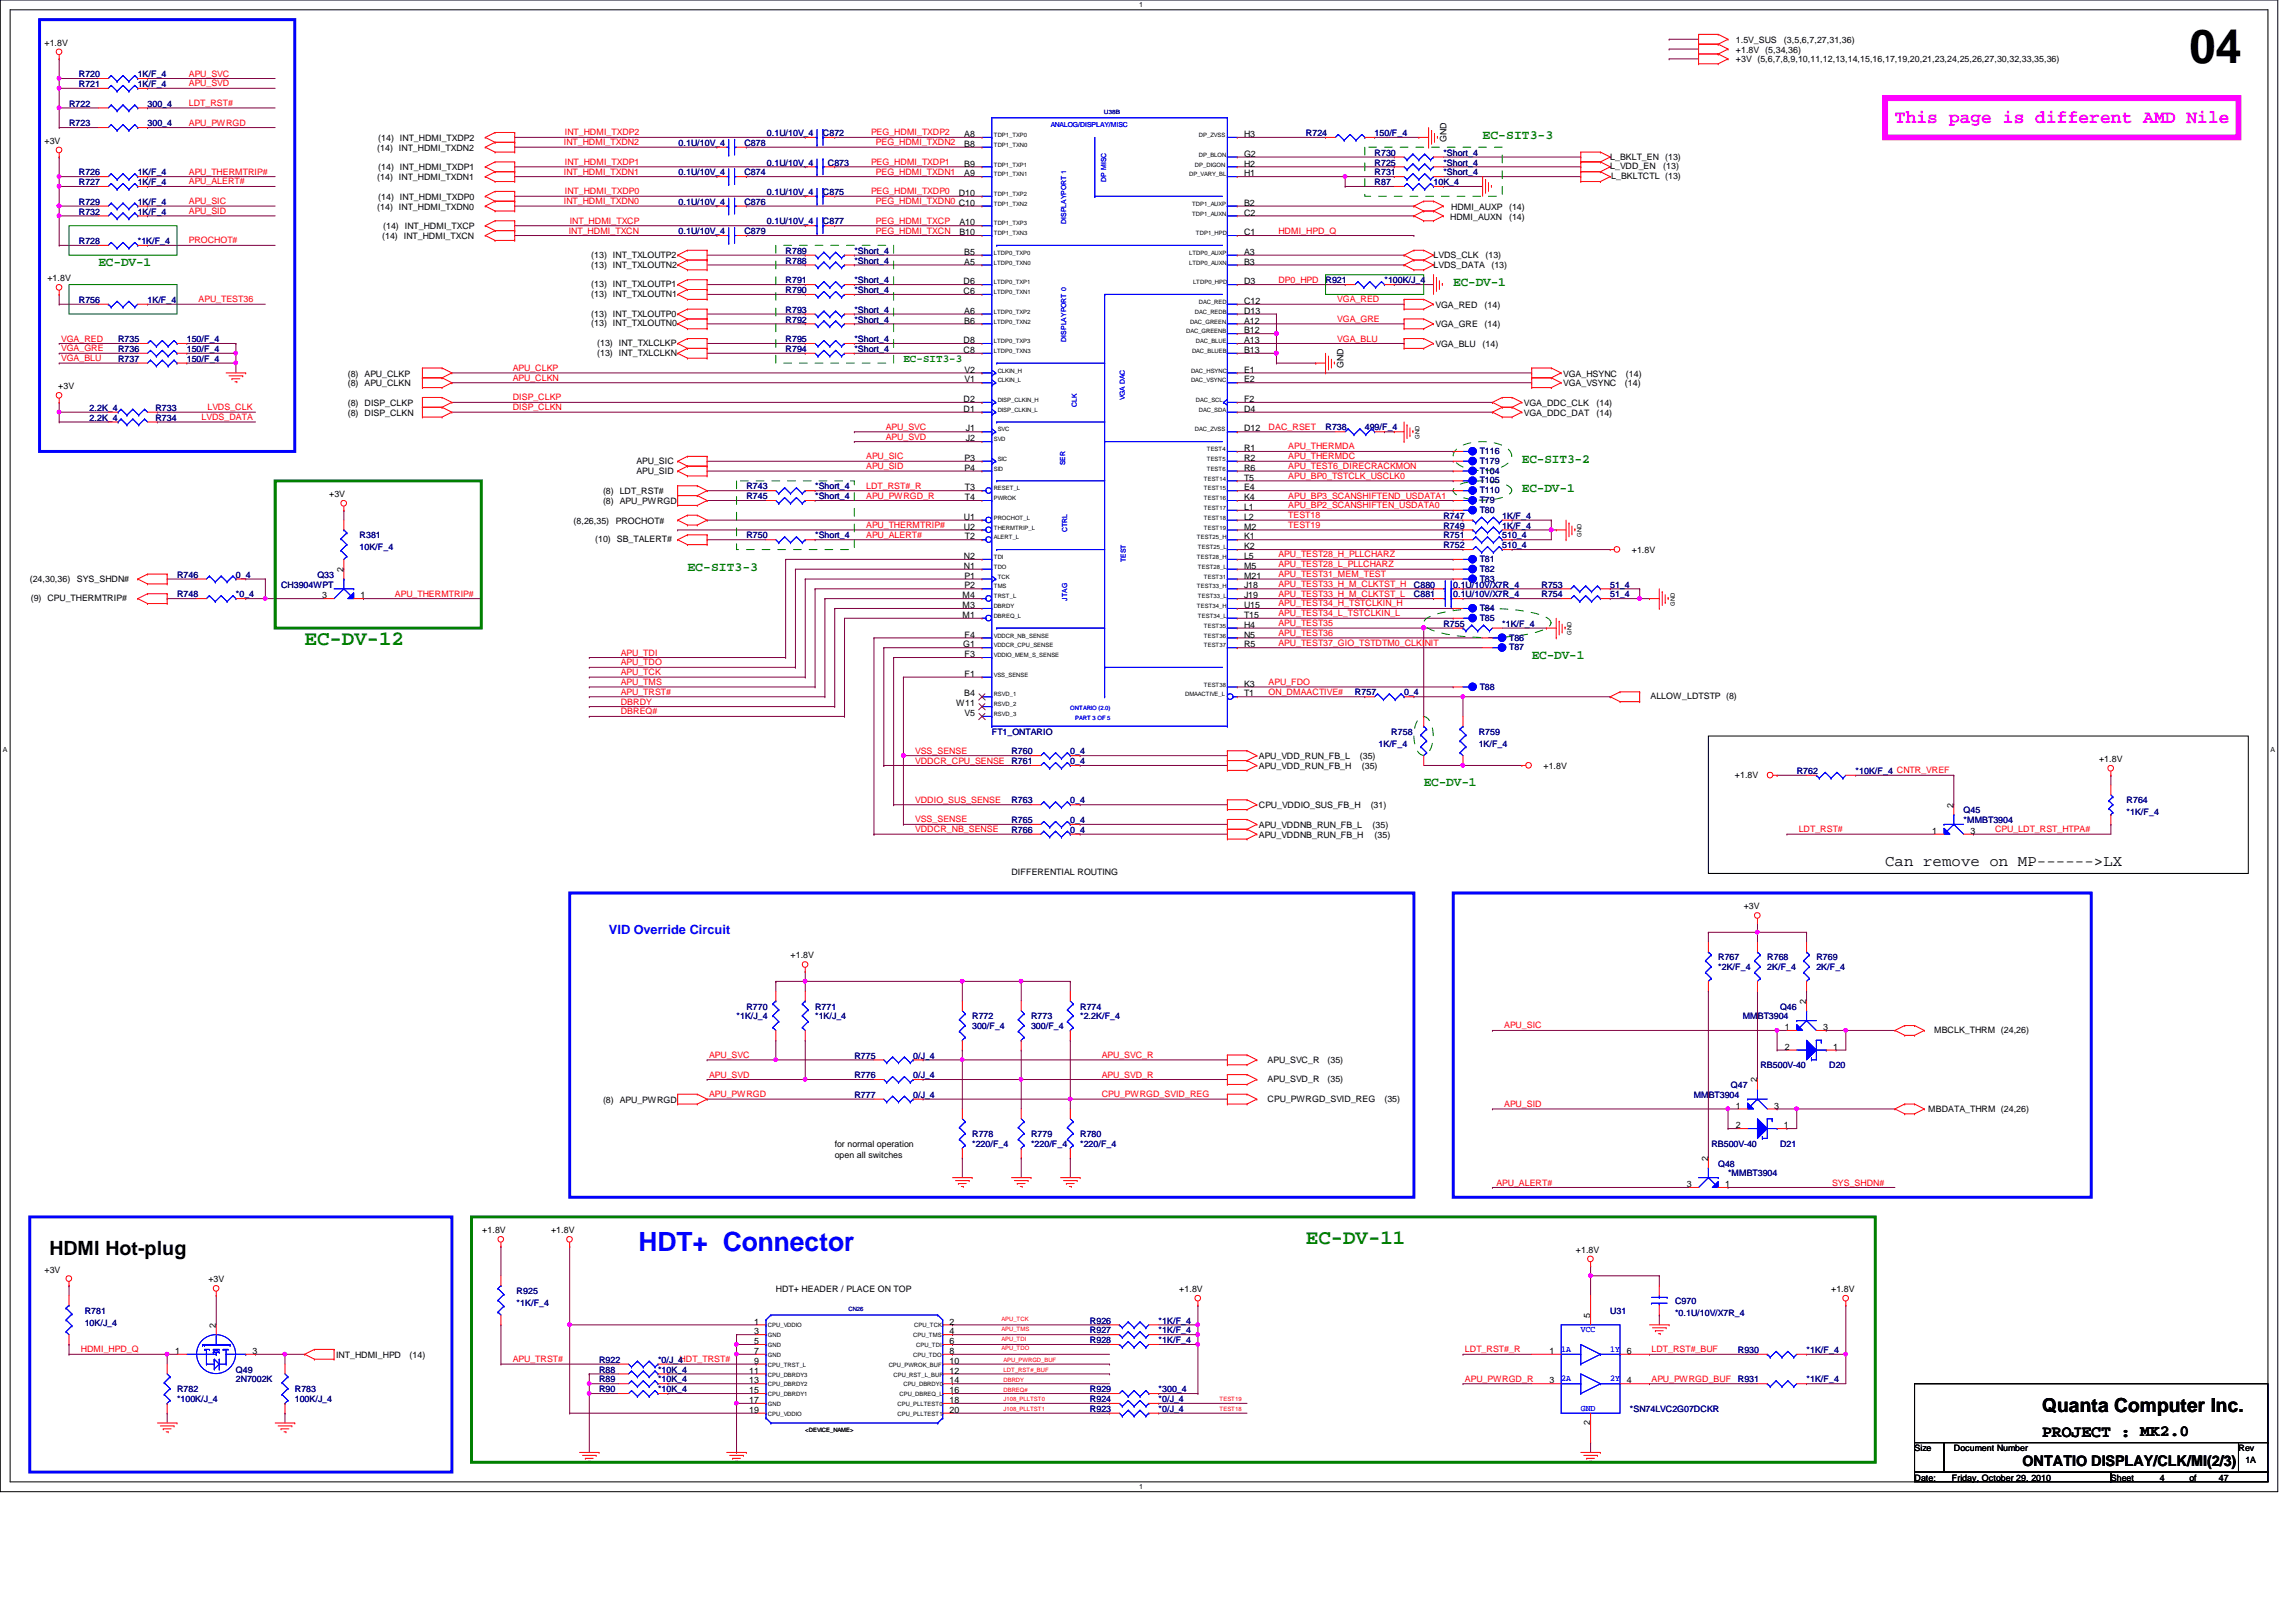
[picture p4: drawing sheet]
<svg xmlns="http://www.w3.org/2000/svg" width="297mm" height="210mm" viewBox="0 0 297 210" stroke-linecap="round" stroke-linejoin="round" font-family="sans-serif">
<defs><g id="words">
<text font-size="6.1" x="283.2" y="8.2">04</text>
<text font-size="3.4" fill="#00f" x="82.6" y="161.9">HDT+ Connector</text>
<g font-size="2.7" fill="#008000">
<text x="39.4" y="83.5">EC-DV-12</text>
<text x="168.9" y="161">EC-DV-11</text>
</g>
<g font-size="2.5">
<text x="6.4" y="162.4">HDMI Hot-plug</text>
<text x="264.2" y="182.7">Quanta Computer Inc.</text>
</g>
<text font-size="2.4" fill="#f0f" x="245.1" y="15.9">This page is different AMD Nile</text>
<text font-size="2.2" x="264.2" y="185.9">PROJECT : MK2.0</text>
<text font-size="2" x="243.9" y="112.1">Can remove on MP------&gt;LX</text>
<text font-size="1.9" x="261.7" y="189.7">ONTATIO DISPLAY/CLK/MI(2/3)</text>
<g font-size="1.7" fill="#008000">
<text x="191.8" y="17.9">EC-SIT3-3</text>
<text x="12.7" y="34.5">EC-DV-1</text>
<text x="188" y="37">EC-DV-1</text>
<text x="196.9" y="59.9">EC-SIT3-2</text>
<text x="196.9" y="63.7">EC-DV-1</text>
<text x="88.9" y="73.8">EC-SIT3-3</text>
<text x="198.2" y="85.3">EC-DV-1</text>
<text x="184.2" y="101.8">EC-DV-1</text>
</g>
<text font-size="1.7" fill="#00f" x="78.8" y="120.9">VID Override Circuit</text>
<text font-size="1.4" fill="#008000" x="116.9" y="46.9">EC-SIT3-3</text>
<g font-size="1.1">
<text x="5.8" y="5.9">+1.8V</text>
<text x="224.6" y="5.5">1.5V_SUS</text>
<text x="230.8" y="5.5">(3,5,6,7,27,31,36)</text>
<text x="224.6" y="8.1">+3V (5,6,7,8,9,10,11,12,13,14,15,16,17,19,20,21,23,24,25,26,27,30,32,33,35,36)</text>
<text x="224.6" y="6.8">+1.8V (5,34,36)</text>
<text x="124.8" y="17.7">A8</text>
<text x="160.9" y="17.7">H3</text>
<text x="5.8" y="18.6">+3V</text>
<text x="48.8" y="19.5">(14) INT_HDMI_TXDN2</text>
<text x="48.8" y="23.3">(14) INT_HDMI_TXDN1</text>
<text x="48.9" y="18.2">(14) INT_HDMI_TXDP2</text>
<text x="48.9" y="22.1">(14) INT_HDMI_TXDP1</text>
<text x="124.8" y="22.8">A9</text>
<text x="124.8" y="21.5">B9</text>
<text x="124.8" y="19">B8</text>
<text x="160.9" y="22.8">H1</text>
<text x="160.9" y="21.5">H2</text>
<text x="160.9" y="20.3">G2</text>
<text x="187.2" y="18.4" transform="rotate(-90 187.2 18.4)">GND</text>
<text x="208.3" y="20.7">L_BKLT_EN (13)</text>
<text x="208.3" y="21.9">L_VDD_EN</text>
<text x="208.4" y="23.2">L_BKLTCTL (13)</text>
<text x="215.2" y="21.9">(13)</text>
<text x="48.8" y="27.1">(14) INT_HDMI_TXDN0</text>
<text x="48.9" y="25.9">(14) INT_HDMI_TXDP0</text>
<text x="49.6" y="29.7">(14) INT_HDMI_TXCP</text>
<text x="124" y="25.4">D10</text>
<text x="124.1" y="29.2">A10</text>
<text x="160.9" y="27.9">C2</text>
<text x="160.9" y="26.6">B2</text>
<text x="187.6" y="28.4">HDMI_AUXN</text>
<text x="187.7" y="27.1">HDMI_AUXP</text>
<text x="195.2" y="28.4">(14)</text>
<text x="195.2" y="27.1">(14)</text>
<text x="49.4" y="30.9">(14) INT_HDMI_TXCN</text>
<text x="76.5" y="33.4">(13) INT_TXLOUTP2</text>
<text x="76.5" y="34.6">(13) INT_TXLOUTN2</text>
<text x="124.1" y="30.4">B10</text>
<text x="124.8" y="34.2">A5</text>
<text x="124.8" y="33">B5</text>
<text x="160.9" y="34.2">B3</text>
<text x="160.9" y="33">A3</text>
<text x="160.9" y="30.4">C1</text>
<text x="185.5" y="34.6">LVDS_DATA</text>
<text x="185.5" y="33.4">LVDS_CLK</text>
<text x="192.2" y="33.4">(13)</text>
<text x="193" y="34.6">(13)</text>
<text x="6.1" y="36.4">+1.8V</text>
<text x="76.5" y="38.4">(13) INT_TXLOUTN1</text>
<text x="76.5" y="37.2">(13) INT_TXLOUTP1</text>
<text x="76.5" y="41">(13) INT_TXLOUTP0</text>
<text x="124.7" y="38.1">C6</text>
<text x="124.7" y="36.8">D6</text>
<text x="124.8" y="41.9">B6</text>
<text x="124.8" y="40.6">A6</text>
<text x="160.9" y="41.9">A12</text>
<text x="160.9" y="40.6">D13</text>
<text x="160.9" y="39.3">C12</text>
<text x="160.9" y="36.8">D3</text>
<text x="185.7" y="39.8">VGA_RED</text>
<text x="192.1" y="39.8">(14)</text>
<text x="76.5" y="42.2">(13) INT_TXLOUTN0</text>
<text x="77.3" y="46.1">(13) INT_TXLCLKN</text>
<text x="77.3" y="44.8">(13) INT_TXLCLKP</text>
<text x="124.7" y="45.7">C8</text>
<text x="124.7" y="44.4">D8</text>
<text x="160.9" y="45.7">B13</text>
<text x="160.9" y="44.4">A13</text>
<text x="160.9" y="43.1">B12</text>
<text x="173.8" y="47.6" transform="rotate(-90 173.8 47.6)">GND</text>
<text x="185.7" y="42.4">VGA_GRE</text>
<text x="185.7" y="44.9">VGA_BLU</text>
<text x="191.8" y="44.9">(14)</text>
<text x="192.1" y="42.4">(14)</text>
<text x="7.5" y="50.4">+3V</text>
<text x="45" y="48.7">(8) APU_CLKP</text>
<text x="45" y="50">(8) APU_CLKN</text>
<text x="45" y="52.5">(8) DISP_CLKP</text>
<text x="45" y="53.8">(8) DISP_CLKN</text>
<text x="124.7" y="53.3">D1</text>
<text x="124.7" y="52">D2</text>
<text x="124.8" y="49.5">V1</text>
<text x="124.8" y="48.2">V2</text>
<text x="160.9" y="53.3">D4</text>
<text x="160.9" y="52">F2</text>
<text x="160.9" y="49.5">E2</text>
<text x="160.9" y="48.2">E1</text>
<text x="197.1" y="53.8">VGA_DDC_DAT</text>
<text x="197.1" y="52.5">VGA_DDC_CLK</text>
<text x="202.2" y="48.7">VGA_HSYNC</text>
<text x="202.2" y="50">VGA_VSYNC</text>
<text x="206.5" y="53.8">(14)</text>
<text x="206.5" y="52.5">(14)</text>
<text x="210.2" y="50">(14)</text>
<text x="210.4" y="48.7">(14)</text>
<text x="124.8" y="59.6">P3</text>
<text x="125" y="57.1">J2</text>
<text x="125" y="55.8">J1</text>
<text x="160.9" y="59.6">R2</text>
<text x="160.9" y="58.4">R1</text>
<text x="160.9" y="55.8">D12</text>
<text x="42.6" y="64.3">+3V</text>
<text x="78" y="64">(8) LDT_RST#</text>
<text x="78" y="65.2">(8) APU_PWRGD</text>
<text x="82.3" y="60">APU_SIC</text>
<text x="82.3" y="61.3">APU_SID</text>
<text x="124.8" y="60.9">P4</text>
<text x="124.8" y="64.7">T4</text>
<text x="124.8" y="63.5">T3</text>
<text x="160.9" y="66">L1</text>
<text x="160.9" y="64.7">K4</text>
<text x="160.9" y="63.5">E4</text>
<text x="160.9" y="62.2">T5</text>
<text x="160.9" y="60.9">R6</text>
<text x="74.2" y="67.8">(8,26,35)</text>
<text x="77" y="70.2">(10) SB_TALERT#</text>
<text x="79.7" y="67.8">PROCHOT#</text>
<text x="124.7" y="68.5">U2</text>
<text x="124.7" y="67.3">U1</text>
<text x="124.8" y="69.8">T2</text>
<text x="160.9" y="71.1">K2</text>
<text x="160.9" y="69.8">K1</text>
<text x="160.9" y="68.5">M2</text>
<text x="160.9" y="67.3">L2</text>
<text x="211.1" y="71.6">+1.8V</text>
<text x="3.8" y="75.3">(24,30,36)</text>
<text x="4" y="77.8">(9) CPU_THERMTRIP#</text>
<text x="9.9" y="75.3">SYS_SHDN#</text>
<text x="41.7" y="77.4">3</text>
<text x="44.4" y="74" transform="rotate(-90 44.4 74)">2</text>
<text x="46.6" y="77.4">1</text>
<text x="124.5" y="77.4">M4</text>
<text x="124.7" y="73.6">N1</text>
<text x="124.7" y="72.3">N2</text>
<text x="124.8" y="76.2">P2</text>
<text x="124.8" y="74.9">P1</text>
<text x="160.9" y="77.4">J19</text>
<text x="160.9" y="76.2">J18</text>
<text x="160.9" y="74.9">M21</text>
<text x="160.9" y="73.6">M5</text>
<text x="160.9" y="72.3">L5</text>
<text x="124.5" y="80">M1</text>
<text x="124.5" y="78.7">M3</text>
<text x="124.6" y="83.8">G1</text>
<text x="124.8" y="82.5">F4</text>
<text x="160.9" y="83.8">R5</text>
<text x="160.9" y="82.5">N5</text>
<text x="160.9" y="81.2">H4</text>
<text x="160.9" y="80">T15</text>
<text x="160.9" y="78.7">U15</text>
<text x="124.8" y="87.6">F1</text>
<text x="124.8" y="85">F3</text>
<text x="160.9" y="88.9">K3</text>
<text x="123.7" y="91.4">W11</text>
<text x="124.8" y="90.1">B4</text>
<text x="124.8" y="92.7">V5</text>
<text x="160.9" y="90.1">T1</text>
<text x="213.5" y="90.5">ALLOW_LDTSTP (8)</text>
<text x="162.9" y="98.3">APU_VDD_RUN_FB_L</text>
<text x="162.9" y="99.5">APU_VDD_RUN_FB_H</text>
<text x="175.9" y="98.3">(35)</text>
<text x="176.2" y="99.5">(35)</text>
<text x="199.7" y="99.5">+1.8V</text>
<text x="224.4" y="100.7">+1.8V</text>
<text x="271.6" y="98.6">+1.8V</text>
<text x="162.9" y="107.1">APU_VDDNB_RUN_FB_L</text>
<text x="162.9" y="104.6">CPU_VDDIO_SUS_FB_H</text>
<text x="177.3" y="104.6">(31)</text>
<text x="177.6" y="107.1">(35)</text>
<text x="250" y="107.9">1</text>
<text x="252.7" y="104.5" transform="rotate(-90 252.7 104.5)">2</text>
<text x="254.9" y="107.9">3</text>
<text x="130.8" y="113.2">DIFFERENTIAL ROUTING</text>
<text x="162.9" y="108.4">APU_VDDNB_RUN_FB_H</text>
<text x="177.8" y="108.4">(35)</text>
<text x="225.6" y="117.7">+3V</text>
<text x="102.3" y="124">+1.8V</text>
<text x="233.7" y="129.9" transform="rotate(-90 233.7 129.9)">2</text>
<text x="164" y="137.5">APU_SVC_R</text>
<text x="171.7" y="137.5">(35)</text>
<text x="230.9" y="135.8">2</text>
<text x="230.9" y="133.3">1</text>
<text x="235.9" y="133.3">3</text>
<text x="237.1" y="135.8">1</text>
<text x="250.2" y="133.7">MBCLK_THRM (24,26)</text>
<text x="78" y="142.7">(8) APU_PWRGD</text>
<text x="164" y="142.6">CPU_PWRGD_SVID_REG</text>
<text x="164" y="140">APU_SVD_R</text>
<text x="171.7" y="140">(35)</text>
<text x="179.1" y="142.6">(35)</text>
<text x="224.6" y="143.5">1</text>
<text x="227.3" y="140.1" transform="rotate(-90 227.3 140.1)">2</text>
<text x="229.5" y="143.5">3</text>
<text x="249.5" y="143.8">MBDATA_THRM (24,26)</text>
<text x="108" y="148.4">for normal operation</text>
<text x="108" y="149.8">open all switches</text>
<text x="224.6" y="146">2</text>
<text x="230.8" y="146">1</text>
<text x="218.2" y="153.6">3</text>
<text x="221" y="150.2" transform="rotate(-90 221 150.2)">2</text>
<text x="223.2" y="153.6">1</text>
<text x="62.4" y="159.6">+1.8V</text>
<text x="71.3" y="159.6">+1.8V</text>
<text x="5.8" y="164.7">+3V</text>
<text x="27" y="165.9">+3V</text>
<text x="100.4" y="167.2">HDT+ HEADER / PLACE ON TOP</text>
<text x="152.6" y="167.2">+1.8V</text>
<text x="203.9" y="162.1">+1.8V</text>
<text x="236.9" y="167.2">+1.8V</text>
<text x="27.9" y="171.8" transform="rotate(-90 27.9 171.8)">2</text>
<text x="97.6" y="171.4">1</text>
<text x="97.6" y="172.7">3</text>
<text x="97.6" y="173.9">5</text>
<text x="122.8" y="171.4">2</text>
<text x="122.8" y="172.7">4</text>
<text x="122.8" y="173.9">6</text>
<text x="205.7" y="170.6" transform="rotate(-90 205.7 170.6)">5</text>
<text x="22.6" y="175.2">1</text>
<text x="32.7" y="175.2">3</text>
<text x="43.5" y="175.7">INT_HDMI_HPD</text>
<text x="53" y="175.7">(14)</text>
<text x="96.9" y="177.8">11</text>
<text x="96.9" y="179">13</text>
<text x="97.6" y="175.2">7</text>
<text x="97.6" y="176.5">9</text>
<text x="122.8" y="175.2">8</text>
<text x="122.8" y="176.5">10</text>
<text x="122.8" y="177.8">12</text>
<text x="122.8" y="179">14</text>
<text x="200.4" y="175.2">1</text>
<text x="200.4" y="179">3</text>
<text x="210.5" y="175.2">6</text>
<text x="210.5" y="179">4</text>
<text x="96.9" y="180.3">15</text>
<text x="96.9" y="181.6">17</text>
<text x="96.9" y="182.8">19</text>
<text x="122.8" y="180.3">16</text>
<text x="122.8" y="181.6">18</text>
<text x="122.8" y="182.8">20</text>
<text x="205.7" y="184.4" transform="rotate(-90 205.7 184.4)">2</text>
<text x="247.7" y="187.8">Size</text>
<text x="247.7" y="191.6">Date:</text>
<text x="252.5" y="191.6">Friday, October 29, 2010</text>
<text x="252.8" y="187.8">Document Number</text>
<text x="273.1" y="191.6">Sheet</text>
<text x="279.4" y="191.6">4</text>
<text x="283.2" y="191.6">of</text>
<text x="287.1" y="191.6">47</text>
<text x="289.6" y="187.8">Rev</text>
<text x="290.5" y="189.3">1A</text>
</g>
<g font-size="1.1" fill="#000080">
<text x="10.2" y="11.3">R721</text>
<text x="10.2" y="10">R720</text>
<text x="17.8" y="11.3">1K/F_4</text>
<text x="17.8" y="10">1K/F_4</text>
<text x="8.9" y="13.8">R722</text>
<text x="8.9" y="16.3">R723</text>
<text x="19.1" y="13.8">300_4</text>
<text x="19.1" y="16.3">300_4</text>
<text x="99.2" y="17.6">0.1U/10V_4</text>
<text x="106.5" y="17.6">C872</text>
<text x="168.9" y="17.6">R724</text>
<text x="177.8" y="17.6">150/F_4</text>
<text x="10.2" y="24">R727</text>
<text x="10.2" y="22.7">R726</text>
<text x="17.8" y="24">1K/F_4</text>
<text x="17.8" y="22.7">1K/F_4</text>
<text x="87.8" y="22.7">0.1U/10V_4</text>
<text x="87.8" y="18.9">0.1U/10V_4</text>
<text x="96.3" y="22.7">C874</text>
<text x="96.3" y="18.9">C878</text>
<text x="99.2" y="21.4">0.1U/10V_4</text>
<text x="107.1" y="21.4">C873</text>
<text x="177.8" y="20.2">R730</text>
<text x="177.8" y="24">R87</text>
<text x="177.8" y="21.4">R725</text>
<text x="177.8" y="22.7">R731</text>
<text x="185.5" y="24">10K_4</text>
<text x="186.7" y="20.2">*Short_4</text>
<text x="186.7" y="21.4">*Short_4</text>
<text x="186.7" y="22.7">*Short_4</text>
<text x="10.2" y="26.5">R729</text>
<text x="10.2" y="27.8">R732</text>
<text x="17.8" y="26.5">1K/F_4</text>
<text x="17.8" y="27.8">1K/F_4</text>
<text x="87.8" y="26.5">0.1U/10V_4</text>
<text x="96.3" y="26.5">C876</text>
<text x="99.2" y="29">0.1U/10V_4</text>
<text x="99.2" y="25.2">0.1U/10V_4</text>
<text x="106.5" y="29">C877</text>
<text x="106.5" y="25.2">C875</text>
<text x="10.2" y="31.6">R728</text>
<text x="17.8" y="31.6">*1K/F_4</text>
<text x="87.8" y="30.3">0.1U/10V_4</text>
<text x="96.3" y="30.3">C879</text>
<text x="101.6" y="34.1">R788</text>
<text x="101.6" y="32.9">R789</text>
<text x="110.5" y="34.1">*Short_4</text>
<text x="110.5" y="32.9">*Short_4</text>
<text x="10.2" y="39.2">R756</text>
<text x="19.1" y="39.2">1K/F_4</text>
<text x="101.6" y="40.5">R793</text>
<text x="101.6" y="41.7">R792</text>
<text x="101.6" y="36.7">R791</text>
<text x="101.6" y="37.9">R790</text>
<text x="110.5" y="40.5">*Short_4</text>
<text x="110.5" y="41.7">*Short_4</text>
<text x="110.5" y="36.7">*Short_4</text>
<text x="110.5" y="37.9">*Short_4</text>
<text x="171.5" y="36.7">R921</text>
<text x="179.1" y="36.7">*100K/J_4</text>
<text x="15.3" y="45.6">R736</text>
<text x="15.3" y="46.8">R737</text>
<text x="15.3" y="44.3">R735</text>
<text x="24.2" y="45.6">150/F_4</text>
<text x="24.2" y="46.8">150/F_4</text>
<text x="24.2" y="44.3">150/F_4</text>
<text x="101.6" y="45.6">R794</text>
<text x="101.6" y="44.3">R795</text>
<text x="110.5" y="45.6">*Short_4</text>
<text x="110.5" y="44.3">*Short_4</text>
<text x="11.6" y="53.2">2.2K_4</text>
<text x="20.1" y="53.2">R733</text>
<text x="11.6" y="54.4">2.2K_4</text>
<text x="20.1" y="54.4">R734</text>
<text x="171.5" y="55.7">R738</text>
<text x="176.6" y="55.7">499/F_4</text>
<text x="191.4" y="58.8">T116</text>
<text x="96.6" y="63.3">R743</text>
<text x="96.6" y="64.6">R745</text>
<text x="105.4" y="63.3">*Short_4</text>
<text x="105.4" y="64.6">*Short_4</text>
<text x="191.4" y="60">T179</text>
<text x="191.4" y="61.3">T104</text>
<text x="191.4" y="65.1">T79</text>
<text x="191.4" y="62.6">T105</text>
<text x="191.4" y="63.8">T110</text>
<text x="46.5" y="69.7">R381</text>
<text x="46.5" y="71.2">10K/F_4</text>
<text x="96.6" y="69.7">R750</text>
<text x="105.4" y="69.7">*Short_4</text>
<text x="186.7" y="71">R752</text>
<text x="186.7" y="68.4">R749</text>
<text x="186.7" y="69.7">R751</text>
<text x="186.7" y="67.1">R747</text>
<text x="191.4" y="66.4">T80</text>
<text x="194.3" y="71">510_4</text>
<text x="194.3" y="68.4">1K/F_4</text>
<text x="194.3" y="69.7">510_4</text>
<text x="194.3" y="67.1">1K/F_4</text>
<text x="22.9" y="74.8">R746</text>
<text x="22.9" y="77.3">R748</text>
<text x="30.5" y="74.8">0_4</text>
<text x="30.5" y="77.3">*0_4</text>
<text x="36.4" y="76">CH3904WPT</text>
<text x="41.1" y="74.8">Q33</text>
<text x="182.9" y="77.3">C881</text>
<text x="182.9" y="76">C880</text>
<text x="188" y="77.3">0.1U/10V/X7R_4</text>
<text x="188" y="76">0.1U/10V/X7R_4</text>
<text x="191.4" y="75.3">T83</text>
<text x="191.4" y="74">T82</text>
<text x="191.4" y="72.7">T81</text>
<text x="199.4" y="76">R753</text>
<text x="199.4" y="77.3">R754</text>
<text x="208.3" y="76">51_4</text>
<text x="208.3" y="77.3">51_4</text>
<text x="186.7" y="81.1">R755</text>
<text x="191.4" y="80.3">T85</text>
<text x="191.4" y="79.1">T84</text>
<text x="194.3" y="81.1">*1K/F_4</text>
<text x="195.2" y="82.9">T86</text>
<text x="191.4" y="89.2">T88</text>
<text x="195.2" y="84.2">T87</text>
<text x="128.3" y="95.1">FT1_ONTARIO</text>
<text x="175.3" y="90">R757</text>
<text x="180" y="95.1">R758</text>
<text x="181.6" y="90">0_4</text>
<text x="191.3" y="95.1">R759</text>
<text x="130.8" y="98.9">R761</text>
<text x="130.8" y="97.6">R760</text>
<text x="138.5" y="98.9">0_4</text>
<text x="138.5" y="97.6">0_4</text>
<text x="178.3" y="96.6">1K/F_4</text>
<text x="191.3" y="96.6">1K/F_4</text>
<text x="232.4" y="100.2">R762</text>
<text x="240.1" y="100.2">*10K/F_4 CNTR_VREF</text>
<text x="130.8" y="107.8">R766</text>
<text x="130.8" y="104">R763</text>
<text x="130.8" y="106.5">R765</text>
<text x="138.5" y="107.8">0_4</text>
<text x="138.5" y="104">0_4</text>
<text x="138.5" y="106.5">0_4</text>
<text x="254" y="105.2">Q45</text>
<text x="254" y="106.5">*MMBT3904</text>
<text x="275.1" y="104">R764</text>
<text x="275.1" y="105.5">*1K/F_4</text>
<text x="222.3" y="124.3">R767</text>
<text x="222.3" y="125.6">*2K/F_4</text>
<text x="228.6" y="124.3">R768</text>
<text x="228.6" y="125.6">2K/F_4</text>
<text x="235" y="124.3">R769</text>
<text x="235" y="125.6">2K/F_4</text>
<text x="95.3" y="131.9">*1K/J_4</text>
<text x="96.6" y="130.6">R770</text>
<text x="105.4" y="130.6">R771</text>
<text x="105.4" y="131.9">*1K/J_4</text>
<text x="125.8" y="131.9">R772</text>
<text x="133.4" y="131.9">R773</text>
<text x="139.7" y="130.6">R774</text>
<text x="139.7" y="131.9">*2.2K/F_4</text>
<text x="225.5" y="131.9">MMBT3904</text>
<text x="230.3" y="130.6">Q46</text>
<text x="110.5" y="137">R775</text>
<text x="118.1" y="137">0/J_4</text>
<text x="125.8" y="133.2">300/F_4</text>
<text x="133.4" y="133.2">300/F_4</text>
<text x="110.5" y="142.1">R777</text>
<text x="110.5" y="139.5">R776</text>
<text x="118.1" y="142.1">0/J_4</text>
<text x="118.1" y="139.5">0/J_4</text>
<text x="219.1" y="142.1">MMBT3904</text>
<text x="223.9" y="140.8">Q47</text>
<text x="227.8" y="138.3">RB500V-40</text>
<text x="236.6" y="138.3">D20</text>
<text x="125.8" y="147.2">R778</text>
<text x="125.8" y="148.4">*220/F_4</text>
<text x="133.4" y="147.2">R779</text>
<text x="133.4" y="148.4">*220/F_4</text>
<text x="139.7" y="147.2">R780</text>
<text x="139.7" y="148.4">*220/F_4</text>
<text x="221.4" y="148.4">RB500V-40</text>
<text x="230.3" y="148.4">D21</text>
<text x="222.3" y="151">Q48</text>
<text x="223.6" y="152.2">*MMBT3904</text>
<text x="66.8" y="167.5">R925</text>
<text x="11" y="170">R781</text>
<text x="11" y="171.5">10K/J_4</text>
<text x="66.8" y="169">*1K/F_4</text>
<text x="141" y="172.6">R927</text>
<text x="141" y="173.8">R928</text>
<text x="141" y="171.3">R926</text>
<text x="149.9" y="172.6">*1K/F_4</text>
<text x="149.9" y="173.8">*1K/F_4</text>
<text x="149.9" y="171.3">*1K/F_4</text>
<text x="208.3" y="170">U31</text>
<text x="216.7" y="168.7">C970</text>
<text x="216.7" y="170.3">*0.1U/10V/X7R_4</text>
<text x="30.5" y="177.6">Q49</text>
<text x="30.5" y="178.9">2N7002K</text>
<text x="77.5" y="177.6">R88</text>
<text x="77.5" y="178.9">R89</text>
<text x="77.5" y="176.4">R922</text>
<text x="85.1" y="177.6">*10K_4</text>
<text x="85.1" y="178.9">*10K_4</text>
<text x="85.1" y="176.4">*0/J_4HDT_TRST#</text>
<text x="224.8" y="178.9">R931</text>
<text x="224.8" y="175.1">R930</text>
<text x="233.7" y="178.9">*1K/F_4</text>
<text x="233.7" y="175.1">*1K/F_4</text>
<text x="22.9" y="180.2">R782</text>
<text x="22.9" y="181.4">*100K/J_4</text>
<text x="38.1" y="180.2">R783</text>
<text x="38.1" y="181.4">100K/J_4</text>
<text x="77.5" y="180.2">R90</text>
<text x="85.1" y="180.2">*10K_4</text>
<text x="141" y="181.4">R924</text>
<text x="141" y="182.7">R923</text>
<text x="141" y="180.2">R929</text>
<text x="149.9" y="181.4">*0/J_4</text>
<text x="149.9" y="182.7">*0/J_4</text>
<text x="149.9" y="180.2">*300_4</text>
<text x="210.9" y="182.7">*SN74LVC2G07DCKR</text>
</g>
<g font-size="1.1" fill="#f00">
<text x="24.4" y="9.9">APU_SVC</text>
<text x="24.4" y="11.2">APU_SVD</text>
<text x="24.4" y="13.7">LDT_RST#</text>
<text x="24.4" y="16.3">APU_PWRGD</text>
<text x="73.1" y="17.5">INT_HDMI_TXDP2</text>
<text x="112.7" y="17.5">PEG_HDMI_TXDP2</text>
<text x="24.4" y="22.6">APU_THERMTRIP#</text>
<text x="24.4" y="23.9">APU_ALERT#</text>
<text x="72.9" y="18.8">INT_HDMI_TXDN2</text>
<text x="72.9" y="22.6">INT_HDMI_TXDN1</text>
<text x="73.1" y="21.3">INT_HDMI_TXDP1</text>
<text x="112.7" y="21.3">PEG_HDMI_TXDP1</text>
<text x="113.3" y="18.8">PEG_HDMI_TXDN2</text>
<text x="113.3" y="22.6">PEG_HDMI_TXDN1</text>
<text x="24.4" y="26.4">APU_SIC</text>
<text x="24.4" y="27.7">APU_SID</text>
<text x="72.9" y="26.4">INT_HDMI_TXDN0</text>
<text x="73.1" y="25.1">INT_HDMI_TXDP0</text>
<text x="73.7" y="29">INT_HDMI_TXCP</text>
<text x="112.7" y="25.1">PEG_HDMI_TXDP0</text>
<text x="113.3" y="26.4">PEG_HDMI_TXDN0 C10</text>
<text x="113.3" y="29">PEG_HDMI_TXCP</text>
<text x="24.4" y="31.5">PROCHOT#</text>
<text x="73.6" y="30.2">INT_HDMI_TXCN</text>
<text x="113.3" y="30.2">PEG_HDMI_TXCN</text>
<text x="165.4" y="30.2">HDMI_HPD_Q</text>
<text x="25.7" y="39.1">APU_TEST36</text>
<text x="165.4" y="36.6">DP0_HPD</text>
<text x="173" y="41.7">VGA_GRE</text>
<text x="173" y="39.1">VGA_RED</text>
<text x="7.9" y="45.5">VGA_GRE</text>
<text x="7.9" y="46.7">VGA_BLU</text>
<text x="7.9" y="44.2">VGA_RED</text>
<text x="173" y="44.2">VGA_BLU</text>
<text x="26.8" y="53.1">LVDS_CLK</text>
<text x="66.3" y="49.3">APU_CLKN</text>
<text x="66.3" y="51.8">DISP_CLKP</text>
<text x="66.3" y="48">APU_CLKP</text>
<text x="66.3" y="53.1">DISP_CLKN</text>
<text x="26.1" y="54.4">LVDS_DATA</text>
<text x="112.1" y="59.4">APU_SIC</text>
<text x="114.6" y="55.6">APU_SVC</text>
<text x="114.6" y="56.9">APU_SVD</text>
<text x="164.1" y="55.6">DAC_RSET</text>
<text x="166.7" y="58.2">APU_THERMDA</text>
<text x="166.7" y="59.4">APU_THERMDC</text>
<text x="112.1" y="60.7">APU_SID</text>
<text x="112.1" y="64.5">APU_PWRGD_R</text>
<text x="112.1" y="63.2">LDT_RST#_R</text>
<text x="166.7" y="62">APU_BP0_TSTCLK_USCLK0</text>
<text x="166.7" y="64.5">APU_BP3_SCANSHIFTEND_USDATA1</text>
<text x="166.7" y="65.8">APU_BP2_SCANSHIFTEN_USDATA0</text>
<text x="166.7" y="60.7">APU_TEST6_DIRECRACKMON</text>
<text x="112.1" y="69.6">APU_ALERT#</text>
<text x="112.1" y="68.3">APU_THERMTRIP#</text>
<text x="166.7" y="67.1">TEST18</text>
<text x="166.7" y="68.3">TEST19</text>
<text x="51.1" y="77.2">APU_THERMTRIP#</text>
<text x="165.4" y="72.1">APU_TEST28_H_PLLCHARZ</text>
<text x="165.4" y="73.4">APU_TEST28_L_PLLCHARZ</text>
<text x="165.4" y="74.7">APU_TEST31_MEM_TEST</text>
<text x="165.4" y="75.9">APU_TEST33_H_M_CLKTST_H</text>
<text x="165.4" y="77.2">APU_TEST33_H_M_CLKTST_L</text>
<text x="165.4" y="78.5">APU_TEST34_H_TSTCLKIN_H</text>
<text x="165.4" y="79.8">APU_TEST34_L_TSTCLKIN_L</text>
<text x="165.4" y="81">APU_TEST35</text>
<text x="165.4" y="83.6">APU_TEST37_GIO_TSTDTM0_CLKINIT</text>
<text x="165.4" y="82.3">APU_TEST36</text>
<text x="80.3" y="87.4">APU_TCK</text>
<text x="80.3" y="84.8">APU_TDI</text>
<text x="80.3" y="86.1">APU_TDO</text>
<text x="80.3" y="88.6">APU_TMS</text>
<text x="80.3" y="89.9">APU_TRST#</text>
<text x="164.1" y="88.6">APU_FDO</text>
<text x="164.1" y="89.9">ON_DMAACTIVE#</text>
<text x="80.3" y="91.2">DBRDY</text>
<text x="80.3" y="92.5">DBREQ#</text>
<text x="118.4" y="98.8">VDDCR_CPU_SENSE</text>
<text x="118.4" y="97.5">VSS_SENSE</text>
<text x="118.4" y="107.7">VDDCR_NB_SENSE</text>
<text x="118.4" y="103.9">VDDIO_SUS_SENSE</text>
<text x="118.4" y="106.4">VSS_SENSE</text>
<text x="232.7" y="107.7">LDT_RST#</text>
<text x="258.1" y="107.7">CPU_LDT_RST_HTPA#</text>
<text x="91.7" y="136.9">APU_SVC</text>
<text x="142.5" y="136.9">APU_SVC_R</text>
<text x="194.6" y="133.1">APU_SIC</text>
<text x="91.7" y="142">APU_PWRGD</text>
<text x="91.7" y="139.4">APU_SVD</text>
<text x="142.5" y="139.4">APU_SVD_R</text>
<text x="142.5" y="142">CPU_PWRGD_SVID_REG</text>
<text x="194.6" y="143.3">APU_SID</text>
<text x="193.6" y="153.4">APU_ALERT#</text>
<text x="237" y="153.4">SYS_SHDN#</text>
<text x="10.5" y="175">HDMI_HPD_Q</text>
<text x="66.3" y="176.3">APU_TRST#</text>
<text x="189.5" y="178.8">APU_PWRGD_R</text>
<text x="189.5" y="175">LDT_RST#_R</text>
<text x="213.7" y="175">LDT_RST#_BUF</text>
<text x="213.7" y="178.8">APU_PWRGD_BUF</text>
</g>
<g font-size="1.1" fill="#00f">
<text x="204.5" y="172.4">VCC</text>
<text x="202" y="175">1A</text>
<text x="202" y="178.8">2A</text>
<text x="208.3" y="175">1Y</text>
<text x="208.3" y="178.8">2Y</text>
<text x="204.5" y="182.6">GND</text>
</g>
<g font-size=".9">
<text x="147.4" y=".9">1</text>
<text x=".4" y="97.3">A</text>
<text x="293.7" y="97.3">A</text>
<text x="147.4" y="192.7">1</text>
</g>
<g font-size=".9" fill="#00f">
<text x="135.9" y="16.4">ANALOG/DISPLAY/MISC</text>
<text x="143.1" y="23.5" transform="rotate(-90 143.1 23.5)">DP MISC</text>
<text x="137.9" y="29" transform="rotate(-90 137.9 29)">DISPLAYPORT 1</text>
<text x="137.9" y="44.2" transform="rotate(-90 137.9 44.2)">DISPLAYPORT 0</text>
<text x="139.3" y="52.7" transform="rotate(-90 139.3 52.7)">CLK</text>
<text x="145.5" y="51.8" transform="rotate(-90 145.5 51.8)">VGA DAC</text>
<text x="137.8" y="60.2" transform="rotate(-90 137.8 60.2)">SER</text>
<text x="138" y="68.8" transform="rotate(-90 138 68.8)">CTRL</text>
<text x="138" y="77.7" transform="rotate(-90 138 77.7)">JTAG</text>
<text x="145.7" y="72.8" transform="rotate(-90 145.7 72.8)">TEST</text>
</g>
<g font-size=".8">
<text x="128.6" y="17.7">TDP1_TXP0</text>
<text x="155.1" y="17.7">DP_ZVSS</text>
<text x="128.6" y="22.8">TDP1_TXN1</text>
<text x="128.6" y="21.5">TDP1_TXP1</text>
<text x="128.6" y="19">TDP1_TXN0</text>
<text x="153.8" y="22.8">DP_VARY_BL</text>
<text x="154.6" y="21.5">DP_DIGON</text>
<text x="155.1" y="20.3">DP_BLON</text>
<text x="128.6" y="29.2">TDP1_TXP3</text>
<text x="128.6" y="26.6">TDP1_TXN2</text>
<text x="128.6" y="25.4">TDP1_TXP2</text>
<text x="154.2" y="27.9">TDP1_AUXN</text>
<text x="154.2" y="26.6">TDP1_AUXP</text>
<text x="128.6" y="34.2">LTDP0_TXN0</text>
<text x="128.6" y="33">LTDP0_TXP0</text>
<text x="128.6" y="30.4">TDP1_TXN3</text>
<text x="153.8" y="34.2">LTDP0_AUXN</text>
<text x="153.8" y="33">LTDP0_AUXP</text>
<text x="154.7" y="30.4">TDP1_HPD</text>
<text x="128.6" y="41.9">LTDP0_TXN2</text>
<text x="128.6" y="40.6">LTDP0_TXP2</text>
<text x="128.6" y="38.1">LTDP0_TXN1</text>
<text x="128.6" y="36.8">LTDP0_TXP1</text>
<text x="154" y="41.9">DAC_GREEN</text>
<text x="154.3" y="36.8">LTDP0_HPD</text>
<text x="154.6" y="40.6">DAC_REDB</text>
<text x="155.1" y="39.3">DAC_RED</text>
<text x="128.6" y="45.7">LTDP0_TXN3</text>
<text x="128.6" y="44.4">LTDP0_TXP3</text>
<text x="153.5" y="43.1">DAC_GREENB</text>
<text x="154.2" y="45.7">DAC_BLUEB</text>
<text x="154.7" y="44.4">DAC_BLUE</text>
<text x="129.1" y="53.3">DISP_CLKIN_L</text>
<text x="129.1" y="52">DISP_CLKIN_H</text>
<text x="129.1" y="49.5">CLKIN_L</text>
<text x="129.1" y="48.2">CLKIN_H</text>
<text x="154.1" y="49.5">DAC_VSYNC</text>
<text x="154.1" y="48.2">DAC_HSYNC</text>
<text x="154.7" y="52">DAC_SCL</text>
<text x="155.1" y="53.3">DAC_SDA</text>
<text x="128.6" y="57.1">SVD</text>
<text x="129.1" y="59.6">SIC</text>
<text x="129.1" y="55.8">SVC</text>
<text x="154.6" y="55.8">DAC_ZVSS</text>
<text x="156.1" y="59.6">TEST5</text>
<text x="156.1" y="58.4">TEST4</text>
<text x="183.6" y="56.8" transform="rotate(-90 183.6 56.8)">GND</text>
<text x="128.6" y="64.7">PWROK</text>
<text x="128.6" y="63.5">RESET_L</text>
<text x="128.6" y="60.9">SID</text>
<text x="155.7" y="66">TEST17</text>
<text x="155.7" y="64.7">TEST16</text>
<text x="155.7" y="63.5">TEST15</text>
<text x="155.7" y="62.2">TEST14</text>
<text x="156.1" y="60.9">TEST6</text>
<text x="128.6" y="69.8">ALERT_L</text>
<text x="128.6" y="68.5">THERMTRIP_L</text>
<text x="128.6" y="67.3">PROCHOT_L</text>
<text x="154.9" y="69.8">TEST25_H</text>
<text x="155" y="71.1">TEST25_L</text>
<text x="155.7" y="68.5">TEST19</text>
<text x="155.7" y="67.3">TEST18</text>
<text x="204.6" y="69.5" transform="rotate(-90 204.6 69.5)">GND</text>
<text x="128.6" y="77.4">TRST_L</text>
<text x="128.6" y="76.2">TMS</text>
<text x="128.6" y="73.6">TDO</text>
<text x="128.6" y="72.3">TDI</text>
<text x="129.1" y="74.9">TCK</text>
<text x="154.9" y="76.2">TEST33_H</text>
<text x="154.9" y="72.3">TEST28_H</text>
<text x="155" y="77.4">TEST33_L</text>
<text x="155" y="73.6">TEST28_L</text>
<text x="155.7" y="74.9">TEST31</text>
<text x="128.6" y="83.8">VDDCR_CPU_SENSE</text>
<text x="128.6" y="82.5">VDDCR_NB_SENSE</text>
<text x="128.6" y="80">DBREQ_L</text>
<text x="128.6" y="78.7">DBRDY</text>
<text x="154.9" y="78.7">TEST34_H</text>
<text x="155" y="80">TEST34_L</text>
<text x="155.7" y="83.8">TEST37</text>
<text x="155.7" y="82.5">TEST36</text>
<text x="155.7" y="81.2">TEST35</text>
<text x="203.3" y="82.2" transform="rotate(-90 203.3 82.2)">GND</text>
<text x="216.7" y="78.4" transform="rotate(-90 216.7 78.4)">GND</text>
<text x="128.6" y="87.6">VSS_SENSE</text>
<text x="128.6" y="85">VDDIO_MEM_S_SENSE</text>
<text x="155.7" y="88.9">TEST38</text>
<text x="128.6" y="92.7">RSVD_3</text>
<text x="128.6" y="91.4">RSVD_2</text>
<text x="128.6" y="90.1">RSVD_1</text>
<text x="153.3" y="90.1">DMAACTIVE_L</text>
<text x="99.4" y="171.8">CPU_VDDIO</text>
<text x="99.4" y="173.1">GND</text>
<text x="118.1" y="173.1">CPU_TMS</text>
<text x="118.3" y="171.8">CPU_TCK</text>
<text x="99.4" y="174.3">GND</text>
<text x="99.4" y="175.6">GND</text>
<text x="99.4" y="176.9">CPU_TRST_L</text>
<text x="99.4" y="178.1">CPU_DBRDY3</text>
<text x="99.4" y="179.4">CPU_DBRDY2</text>
<text x="115" y="176.9">CPU_PWROK_BUF</text>
<text x="115.6" y="178.1">CPU_RST_L_BUF</text>
<text x="116.9" y="179.4">CPU_DBRDY0</text>
<text x="118.1" y="175.6">CPU_TDO</text>
<text x="118.5" y="174.3">CPU_TDI</text>
<text x="99.4" y="180.7">CPU_DBRDY1</text>
<text x="99.4" y="181.9">GND</text>
<text x="99.4" y="183.2">CPU_VDDIO</text>
<text x="104.2" y="185.4">&lt;DEVICE_NAME&gt;</text>
<text x="116.1" y="181.9">CPU_PLLTEST0</text>
<text x="116.1" y="183.2">CPU_PLLTEST1</text>
<text x="116.4" y="180.7">CPU_DBREQ_L</text>
</g>
<g font-size=".8" fill="#000080">
<text x="142.8" y="14.7">U38B</text>
<text x="109.8" y="169.6">CN26</text>
</g>
<g font-size=".8" fill="#00f">
<text x="138.5" y="91.9">ONTARIO (2.0)</text>
<text x="139.1" y="93.2">PART 3 OF 5</text>
</g>
<g font-size=".8" fill="#f00">
<text x="129.6" y="170.9">APU_TCK</text>
<text x="129.6" y="173.5">APU_TDI</text>
<text x="129.6" y="172.2">APU_TMS</text>
<text x="129.6" y="174.8">APU_TDO</text>
<text x="129.8" y="176.3">APU_PWRGD_BUF</text>
<text x="129.8" y="178.8">DBRDY</text>
<text x="129.8" y="177.5">LDT_RST#_BUF</text>
<text x="129.8" y="180.1">DBREQ#</text>
<text x="129.8" y="181.4">J108_PLLTST0</text>
<text x="129.8" y="182.6">J108_PLLTST1</text>
<text x="157.8" y="182.6">TEST18</text>
<text x="157.8" y="181.4">TEST19</text>
</g>
<g font-size=".4" fill="#fff">
<text x="127.3" y="74.7">APU_TCK</text>
<text x="127.3" y="72.1">APU_TDI</text>
<text x="127.3" y="73.4">APU_TDO</text>
<text x="127.3" y="75.9">APU_TMS</text>
<text x="127.3" y="77.2">APU_TRST#</text>
<text x="189.8" y="77">UNNAMED_7_CAP_I337_B</text>
<text x="127.3" y="78.5">DBRDY</text>
</g>
</g></defs>
<path d="M0 0h294.7v193h-294.7zM1.3 1.3h292.1v190.5h-292.1z" fill="none" stroke="#000" stroke-width=".13"/>
<g fill="#fff">
<path d="M147.4 .1h.5v1h-.5z"/>
<path d="M147.4 191.9h.5v1h-.5z"/>
<path d="M.4 96.5h.5v1h-.5z"/>
<path d="M293.7 96.5h.6v1h-.6z"/>
</g>
<g fill="none" stroke="#800040" stroke-width=".13">
<path d="M58.5 49.5h.1M58.5 49.5h68.5M91.5 59.7h.1M91.5 59.7h35.5M110.5 55.9h.1M110.5 57.1h.1M110.5 55.9h16.5M110.5 57.1h16.5M160.1 52.1h33M160.1 53.3h33M160.1 48.3h38.1M193.1 52.1h.1"/>
<path d="M193.1 53.3h.1M198.2 48.3h.1M91.5 64.8h.1M91.5 61h.1M91.5 64.8h7.6M91.5 61h35.5M101.6 72.4h.1M101.6 72.4h25.4M101.6 72.4v12.7M102.9 73.7h.1M102.9 73.7h24.1M102.9 73.7v12.7"/>
<path d="M104.2 74.9h.1M104.2 74.9h22.8M104.2 74.9v12.7M105.4 69.8h.1M105.4 69.8h21.6M160.1 71.1h29.2M160.1 69.8h29.2M160.1 62.2h27.9M160.1 63.5h27.9M160.1 64.8h27.9M160.1 66h27.9M160.1 74.9h27.9"/>
<path d="M160.1 72.4h27.9M160.1 73.7h27.9M160.1 67.3h29.2M160.1 68.6h29.2M160.1 76.2h25.4M160.1 77.5h25.4M160.1 78.7h27.9M185.5 76.2h.1M185.5 77.5h.1M188 62.2h.1M188 63.5h.1M188 64.8h.1"/>
<path d="M188 66h.1M188 72.4h.1M188 73.7h.1M188 74.9h.1M188 78.7h.1M189.3 67.3h.1M189.3 68.6h.1M189.3 69.8h.1M189.3 71.1h.1M195.6 71.1h.1M195.6 71.1h12.7M76.2 87.6h.1"/>
<path d="M76.2 85.1h.1M76.2 86.4h.1M76.2 87.6h28M76.2 85.1h25.4M76.2 86.4h26.7M101.6 85.1h.1M102.9 86.4h.1M104.2 87.6h.1M160.1 88.9h27.9M160.1 80h27.9M160.1 81.3h24.1M182.9 90.2h.1"/>
<path d="M182.9 90.2h6.4M184.2 81.3h.1M184.2 99.1h5.1M188 88.9h.1M188 80h.1M189.3 99.1h.1M189.3 90.2h.1M189.3 90.2v2.5"/>
</g>
<path d="M184 81.1h.3l.1 .1-.1 .2-.2 .1-.1-.1z" fill-rule="evenodd" fill="#f0f"/>
<path d="M184 81.1h.3l.1 .1-.1 .2-.2 .1-.1-.1z" fill="none" stroke="#f0f" stroke-width=".13"/>
<path d="M184.2 92.7h.1M184.2 81.3v11.4" fill="none" stroke="#800040" stroke-width=".13"/>
<path d="M184 81.1h.3l.1 .1-.1 .2-.2 .1-.1-.1z" fill-rule="evenodd" fill="#f0f"/>
<path d="M184 81.1h.3l.1 .1-.1 .2-.2 .1-.1-.1z" fill="none" stroke="#f0f" stroke-width=".13"/>
<g fill="none" stroke="#800040" stroke-width=".13">
<path d="M160.1 39.4h21.5M160.1 34.3h21.5M160.1 33h21.5M160.1 36.8h13.9M160.1 27.9h22.8M160.1 26.7h22.8M160.1 30.5h22.8M174 36.8h.1M181.6 39.4h.1M181.6 34.3h.1M181.6 33h.1M182.9 27.9h.1"/>
<path d="M182.9 26.7h.1M182.9 30.5h.1M58.5 52.1h68.5M127 52.1h.1M160.1 58.4h27.9M160.1 59.7h27.9M160.1 44.4h21.5M160.1 41.9h21.5M160.1 49.5h38.1M160.1 45.7h5M165.1 45.7h.1M181.6 44.4h.1"/>
<path d="M181.6 41.9h.1M188 58.4h.1M188 59.7h.1M198.2 49.5h.1M21.6 77.5h.1M21.6 77.5h3.8M105.4 76.2h.1M105.4 76.2h21.6M105.4 76.2v12.7M106.7 77.5h.1M106.7 77.5h20.3M106.7 77.5v12.7"/>
<path d="M108 78.7h.1M108 78.7h19M108 78.7v12.7M160.1 61h27.9M188 61h.1M76.2 88.9h.1M76.2 90.2h.1M76.2 91.4h.1M76.2 92.7h.1M76.2 88.9h29.2M76.2 90.2h30.5M76.2 91.4h31.8"/>
<path d="M76.2 92.7h33.1M105.4 88.9h.1M106.7 90.2h.1M108 91.4h.1M109.3 80h.1M109.3 92.7h.1M109.3 80h17.7M109.3 80v12.7"/>
</g>
<path d="M164.9 45.5h.4l.1 .2-.1 .2h-.2h-.2z" fill-rule="evenodd" fill="#f0f"/>
<path d="M164.9 45.5h.4l.1 .2-.1 .2h-.2h-.2z" fill="none" stroke="#f0f" stroke-width=".13"/>
<path d="M165.1 47h.1M165.1 45.7v1.3" fill="none" stroke="#800040" stroke-width=".13"/>
<path d="M164.9 45.5h.4l.1 .2-.1 .2h-.2h-.2z" fill-rule="evenodd" fill="#f0f"/>
<path d="M164.9 45.5h.4l.1 .2-.1 .2h-.2h-.2z" fill="none" stroke="#f0f" stroke-width=".13"/>
<path d="M160.1 43.2h5M165.1 43.2h.1M165.1 47h5.1M170.2 47h.1" fill="none" stroke="#800040" stroke-width=".13"/>
<path d="M164.9 43h.4l.1 .1-.1 .2-.2 .1-.2-.1z" fill-rule="evenodd" fill="#f0f"/>
<path d="M164.9 43h.4l.1 .1-.1 .2-.2 .1-.2-.1z" fill="none" stroke="#f0f" stroke-width=".13"/>
<path d="M165.1 45.7h.1M165.1 43.2v2.5" fill="none" stroke="#800040" stroke-width=".13"/>
<path d="M164.9 43h.4l.1 .1-.1 .2-.2 .1-.2-.1z" fill-rule="evenodd" fill="#f0f"/>
<path d="M164.9 43h.4l.1 .1-.1 .2-.2 .1-.2-.1z" fill="none" stroke="#f0f" stroke-width=".13"/>
<path d="M164.9 45.5h.4l.1 .2-.1 .2h-.2h-.2z" fill-rule="evenodd" fill="#f0f"/>
<path d="M164.9 45.5h.4l.1 .2-.1 .2h-.2h-.2z" fill="none" stroke="#f0f" stroke-width=".13"/>
<path d="M160.1 40.6h5M165.1 40.6h.1M165.1 43.2h.1M165.1 40.6v2.6" fill="none" stroke="#800040" stroke-width=".13"/>
<path d="M164.9 43h.4l.1 .1-.1 .2-.2 .1-.2-.1z" fill-rule="evenodd" fill="#f0f"/>
<path d="M164.9 43h.4l.1 .1-.1 .2-.2 .1-.2-.1z" fill="none" stroke="#f0f" stroke-width=".13"/>
<path d="M177.8 17.8h.1M177.8 17.8h5.8M179.1 55.9h.1M179.1 55.9h1.3M200.7 68.6h.1M200.7 68.6v1.2" fill="none" stroke="#800040" stroke-width=".13"/>
<path d="M200.5 68.4h.3l.1 .1-.1 .2-.1 .1-.2-.1z" fill-rule="evenodd" fill="#f0f"/>
<path d="M200.5 68.4h.3l.1 .1-.1 .2-.1 .1-.2-.1z" fill="none" stroke="#f0f" stroke-width=".13"/>
<path d="M195.6 68.6h.1M195.6 68.6h5.1" fill="none" stroke="#800040" stroke-width=".13"/>
<path d="M200.5 68.4h.3l.1 .1-.1 .2-.1 .1-.2-.1z" fill-rule="evenodd" fill="#f0f"/>
<path d="M200.5 68.4h.3l.1 .1-.1 .2-.1 .1-.2-.1z" fill="none" stroke="#f0f" stroke-width=".13"/>
<g fill="none" stroke="#800040" stroke-width=".13">
<path d="M160.1 17.8h11.4M171.5 17.8h.1M160.1 20.3h20.3M160.1 21.6h20.3M160.1 22.9h13.9M174 22.9h.1M180.4 20.3h.1M180.4 21.6h.1M91.5 63.5h.1M91.5 63.5h7.6M105.4 64.8h.1M105.4 63.5h.1"/>
<path d="M105.4 64.8h21.6M105.4 63.5h21.6M200.7 67.3h.1M200.7 68.6h.1M200.7 67.3v1.3M200.7 68.6h.6M208.3 76.2h.1M208.3 76.2h3.8M212.1 76.2h.1M212.1 76.2v1.3M160.1 90.2h16.5M176.6 90.2h.1"/>
</g>
<path d="M173.8 22.7h.4v.1v.2l-.2 .1-.2-.1z" fill-rule="evenodd" fill="#f0f"/>
<path d="M173.8 22.7h.4v.1v.2l-.2 .1-.2-.1z" fill="none" stroke="#f0f" stroke-width=".13"/>
<g fill="none" stroke="#800040" stroke-width=".13">
<path d="M189.3 77.5h.1M189.3 76.2h.1M189.3 77.5h12.7M189.3 76.2h12.7M113.1 82.5h.1M113.1 82.5h13.9M113.1 82.5v25.4M114.3 83.8h.1M114.3 99.1h.1M114.3 99.1h19.1M114.3 83.8h12.7M114.3 83.8v15.3"/>
<path d="M115.6 85.1h.1M115.6 85.1h11.4M115.6 85.1v19M116.9 97.8h.1M116.9 97.8h16.5M139.7 99.1h.1M139.7 97.8h.1M139.7 99.1h19.1M139.7 97.8h19.1M113.1 107.9h.1M113.1 107.9h20.3M115.6 104.1h.1"/>
<path d="M115.6 104.1h17.8M139.7 107.9h.1M139.7 106.7h.1M139.7 104.1h.1M139.7 107.9h19.1M139.7 106.7h19.1M139.7 104.1h19.1"/>
</g>
<path d="M116.7 97.6h.3l.1 .1-.1 .2-.2 .1-.1-.1z" fill-rule="evenodd" fill="#f0f"/>
<path d="M116.7 97.6h.3l.1 .1-.1 .2-.2 .1-.1-.1z" fill="none" stroke="#f0f" stroke-width=".13"/>
<path d="M116.9 97.8h.1M116.9 87.6h.1M116.9 87.6v19.1M116.9 87.6h10.1M116.9 106.7h.1M116.9 106.7h16.5" fill="none" stroke="#800040" stroke-width=".13"/>
<path d="M116.7 97.6h.3l.1 .1-.1 .2-.2 .1-.1-.1z" fill-rule="evenodd" fill="#f0f"/>
<path d="M116.7 97.6h.3l.1 .1-.1 .2-.2 .1-.1-.1z" fill="none" stroke="#f0f" stroke-width=".13"/>
<path d="M7.7 45.7h.1M7.7 47h.1M7.7 44.4h.1M7.7 47h10.1M7.7 45.7h10.1M7.7 44.4h10.1M24.2 47h.1M24.2 44.4h.1M24.2 44.4h6.3M30.5 44.4h.1M30.5 45.7h.1M30.5 44.4v2.6h-6.3" fill="none" stroke="#800040" stroke-width=".13"/>
<path d="M30.3 45.5h.4v.2v.2h-.2h-.2z" fill-rule="evenodd" fill="#f0f"/>
<path d="M30.3 45.5h.4v.2v.2h-.2h-.2z" fill="none" stroke="#f0f" stroke-width=".13"/>
<path d="M24.2 45.7h.1M24.2 45.7h6.3M30.5 47h.1M30.5 47v1.3" fill="none" stroke="#800040" stroke-width=".13"/>
<path d="M30.3 46.8h.4v.1v.2l-.2 .1-.2-.1z" fill-rule="evenodd" fill="#f0f"/>
<path d="M30.3 46.8h.4v.1v.2l-.2 .1-.2-.1z" fill="none" stroke="#f0f" stroke-width=".13"/>
<path d="M7.7 10.2h.1M7.7 7.6h.1M7.7 11.4h.1M7.7 10.2h5M7.7 11.4h5M7.7 7.6v3.8M19.1 10.2h.1M19.1 11.4h.1M19.1 14h.1M19.1 10.2h16.5M19.1 11.4h16.5M19.1 14h16.5" fill="none" stroke="#800040" stroke-width=".13"/>
<path d="M7.5 10h.3l.1 .1-.1 .2-.2 .1-.1-.1z" fill-rule="evenodd" fill="#f0f"/>
<path d="M7.5 10h.3l.1 .1-.1 .2-.2 .1-.1-.1z" fill="none" stroke="#f0f" stroke-width=".13"/>
<path d="M7.7 14h.1M7.7 14h5" fill="none" stroke="#800040" stroke-width=".13"/>
<path d="M7.5 13.8h.3l.1 .1-.1 .2-.2 .1-.1-.1z" fill-rule="evenodd" fill="#f0f"/>
<path d="M7.5 13.8h.3l.1 .1-.1 .2-.2 .1-.1-.1z" fill="none" stroke="#f0f" stroke-width=".13"/>
<path d="M7.7 11.4h.1M7.7 11.4v2.6" fill="none" stroke="#800040" stroke-width=".13"/>
<path d="M7.5 11.2h.3l.1 .2-.1 .2h-.2h-.1z" fill-rule="evenodd" fill="#f0f"/>
<path d="M7.5 11.2h.3l.1 .2-.1 .2h-.2h-.1z" fill="none" stroke="#f0f" stroke-width=".13"/>
<path d="M7.7 22.9h.1M7.7 20.3h.1M7.7 24.1h.1M7.7 22.9h5M7.7 24.1h5M7.7 20.3v3.8M19.1 22.9h.1M19.1 24.1h.1M19.1 22.9h16.5M19.1 24.1h16.5" fill="none" stroke="#800040" stroke-width=".13"/>
<path d="M7.5 22.7h.3l.1 .1-.1 .2-.2 .1-.1-.1z" fill-rule="evenodd" fill="#f0f"/>
<path d="M7.5 22.7h.3l.1 .1-.1 .2-.2 .1-.1-.1z" fill="none" stroke="#f0f" stroke-width=".13"/>
<path d="M7.7 31.7h.1M7.7 27.9h.1M7.7 26.7h.1M7.7 31.7h5M7.7 26.7h5M7.7 27.9v3.8M19.1 31.7h.1M19.1 26.7h.1M19.1 31.7h16.5M19.1 26.7h16.5" fill="none" stroke="#800040" stroke-width=".13"/>
<path d="M7.5 26.5h.3l.1 .1-.1 .2-.2 .1-.1-.1z" fill-rule="evenodd" fill="#f0f"/>
<path d="M7.5 26.5h.3l.1 .1-.1 .2-.2 .1-.1-.1z" fill="none" stroke="#f0f" stroke-width=".13"/>
<path d="M7.7 27.9h.1M7.7 27.9h5M19.1 27.9h.1M19.1 27.9h16.5" fill="none" stroke="#800040" stroke-width=".13"/>
<path d="M7.5 27.7h.3l.1 .2-.1 .2-.2 .1-.1-.1z" fill-rule="evenodd" fill="#f0f"/>
<path d="M7.5 27.7h.3l.1 .2-.1 .2-.2 .1-.1-.1z" fill="none" stroke="#f0f" stroke-width=".13"/>
<path d="M189.3 90.2h19M208.3 90.2h.1" fill="none" stroke="#800040" stroke-width=".13"/>
<path d="M189.1 90h.3l.1 .1-.1 .2-.2 .1-.1-.1z" fill-rule="evenodd" fill="#f0f"/>
<path d="M189.1 90h.3l.1 .1-.1 .2-.2 .1-.1-.1z" fill="none" stroke="#f0f" stroke-width=".13"/>
<path d="M184.2 81.3h.1M184.2 81.3h3.8M194.3 81.3h5.8M200.1 81.3h.1" fill="none" stroke="#800040" stroke-width=".13"/>
<path d="M184 81.1h.3l.1 .1-.1 .2-.2 .1-.1-.1z" fill-rule="evenodd" fill="#f0f"/>
<path d="M184 81.1h.3l.1 .1-.1 .2-.2 .1-.1-.1z" fill="none" stroke="#f0f" stroke-width=".13"/>
<path d="M7.7 52.1h.1M7.7 54.6h.1M7.7 53.3h.1M7.7 52.1v2.5M7.7 54.6h6.3M7.7 53.3h6.3M160.1 55.9h.1M160.1 55.9h12.7M195.6 67.3h.1M195.6 69.8h.1M195.6 67.3h5.1M195.6 69.8h5.1" fill="none" stroke="#800040" stroke-width=".13"/>
<path d="M7.5 53.1h.3l.1 .2-.1 .2-.2 .1-.1-.1z" fill-rule="evenodd" fill="#f0f"/>
<path d="M7.5 53.1h.3l.1 .2-.1 .2-.2 .1-.1-.1z" fill="none" stroke="#f0f" stroke-width=".13"/>
<path d="M20.4 54.6h.1M20.4 53.3h.1M20.4 54.6h12.7M20.4 53.3h12.7M189.3 99.1h.1M189.3 99.1h7.6" fill="none" stroke="#800040" stroke-width=".13"/>
<path d="M189.1 98.9h.3l.1 .1-.1 .2-.2 .1-.1-.1z" fill-rule="evenodd" fill="#f0f"/>
<path d="M189.1 98.9h.3l.1 .1-.1 .2-.2 .1-.1-.1z" fill="none" stroke="#f0f" stroke-width=".13"/>
<path d="M212.1 77.5h.1M212.1 77.5h1.3" fill="none" stroke="#800040" stroke-width=".13"/>
<path d="M211.9 77.3h.4v.1v.2l-.2 .1-.2-.1z" fill-rule="evenodd" fill="#f0f"/>
<path d="M211.9 77.3h.4v.1v.2l-.2 .1-.2-.1z" fill="none" stroke="#f0f" stroke-width=".13"/>
<g fill="none" stroke="#800040" stroke-width=".13">
<path d="M7.7 16.5h.1M7.7 14h.1M7.7 16.5h5M7.7 14v2.5M19.1 16.5h.1M19.1 16.5h16.5M110.5 38.1h.1M110.5 36.8h.1M110.5 34.3h.1M110.5 33h.1M110.5 38.1h16.5M110.5 36.8h16.5"/>
<path d="M110.5 34.3h16.5M110.5 33h16.5M110.5 41.9h.1M110.5 40.6h.1M110.5 44.4h.1M110.5 45.7h.1M110.5 41.9h16.5M110.5 40.6h16.5M110.5 44.4h16.5M110.5 45.7h16.5M91.5 67.3h.1M91.5 69.8h.1"/>
<path d="M91.5 67.3h35.5M91.5 69.8h7.6M21.6 175.3h.1M21.6 175.3h1.3M21.6 182.9h.1M21.6 182.9v1.2M36.9 182.9h.1M36.9 182.9v1.2"/>
</g>
<path d="M21.4 175.1h.4v.1v.2l-.2 .1-.2-.1z" fill-rule="evenodd" fill="#f0f"/>
<path d="M21.4 175.1h.4v.1v.2l-.2 .1-.2-.1z" fill="none" stroke="#f0f" stroke-width=".13"/>
<path d="M36.9 175.3h.1M36.9 175.3h2.5" fill="none" stroke="#800040" stroke-width=".13"/>
<path d="M36.7 175.1h.3l.1 .1-.1 .2-.2 .1-.1-.1z" fill-rule="evenodd" fill="#f0f"/>
<path d="M36.7 175.1h.3l.1 .1-.1 .2-.2 .1-.1-.1z" fill="none" stroke="#f0f" stroke-width=".13"/>
<g fill="none" stroke="#800040" stroke-width=".13">
<path d="M124.5 137.2h.1M124.5 137.2h34.3M8.9 175.3h.1M8.9 166.4h.1M8.9 174h.1M8.9 175.3h12.7M8.9 166.4v1.2M8.9 174v1.3M21.6 175.3h.1M21.6 175.3v1.2M28 167.6h.1M28 167.6v3.8"/>
<path d="M33.1 175.3h.1M33.1 175.3h3.8M36.9 175.3h.1M36.9 175.3v1.2"/>
</g>
<path d="M124.3 137h.3l.1 .1-.1 .2-.1 .1-.2-.1z" fill-rule="evenodd" fill="#f0f"/>
<path d="M124.3 137h.3l.1 .1-.1 .2-.1 .1-.2-.1z" fill="none" stroke="#f0f" stroke-width=".13"/>
<path d="M119.4 139.7h.1M132.1 135.9h.1M132.1 135.9v3.8h-12.7" fill="none" stroke="#800040" stroke-width=".13"/>
<path d="M131.9 139.5h.4v.2v.1l-.2 .1-.2-.1z" fill-rule="evenodd" fill="#f0f"/>
<path d="M131.9 139.5h.4v.2v.1l-.2 .1-.2-.1z" fill="none" stroke="#f0f" stroke-width=".13"/>
<path d="M91.5 137.2h.1M91.5 137.2h21.6M100.4 137.2h.1M104.2 134.6h.1M104.2 134.6v5.1M132.1 139.7h.1M132.1 139.7h26.7M91.5 142.2h.1M91.5 142.2h21.6" fill="none" stroke="#800040" stroke-width=".13"/>
<path d="M100.2 137h.3l.1 .1-.1 .2-.2 .1-.1-.1z" fill-rule="evenodd" fill="#f0f"/>
<path d="M100.2 137h.3l.1 .1-.1 .2-.2 .1-.1-.1z" fill="none" stroke="#f0f" stroke-width=".13"/>
<path d="M91.5 139.7h.1M91.5 139.7h12.7" fill="none" stroke="#800040" stroke-width=".13"/>
<path d="M104 139.5h.3l.1 .2-.1 .1-.2 .1-.1-.1z" fill-rule="evenodd" fill="#f0f"/>
<path d="M104 139.5h.3l.1 .2-.1 .1-.2 .1-.1-.1z" fill="none" stroke="#f0f" stroke-width=".13"/>
<path d="M100.4 127h.1M100.4 127h3.8M104.2 127h.1M104.2 127v1.3" fill="none" stroke="#800040" stroke-width=".13"/>
<path d="M104 126.8h.3l.1 .2-.1 .1-.2 .1-.1-.1z" fill-rule="evenodd" fill="#f0f"/>
<path d="M104 126.8h.3l.1 .2-.1 .1-.2 .1-.1-.1z" fill="none" stroke="#f0f" stroke-width=".13"/>
<path d="M100.4 134.6h.1M100.4 134.6v2.6M104.2 139.7h.1M104.2 125.7h.1M104.2 139.7h8.9M104.2 125.7v1.3M124.5 127h.1M124.5 127h7.6M138.5 127h.1M138.5 127v1.3" fill="none" stroke="#800040" stroke-width=".13"/>
<path d="M131.9 126.8h.4v.2v.1l-.2 .1-.2-.1z" fill-rule="evenodd" fill="#f0f"/>
<path d="M131.9 126.8h.4v.2v.1l-.2 .1-.2-.1z" fill="none" stroke="#f0f" stroke-width=".13"/>
<path d="M124.3 126.8h.3l.1 .2-.1 .1-.1 .1-.2-.1z" fill-rule="evenodd" fill="#f0f"/>
<path d="M124.3 126.8h.3l.1 .2-.1 .1-.1 .1-.2-.1z" fill="none" stroke="#f0f" stroke-width=".13"/>
<path d="M132.1 139.7h.1M132.1 127h.1M132.1 127v2.5M132.1 139.7v3.8M119.4 142.2h.1M119.4 142.2h39.4M132.1 149.9h.1M132.1 149.9v2.5M138.5 142.2h.1M138.5 142.2v1.3" fill="none" stroke="#800040" stroke-width=".13"/>
<path d="M138.3 142h.3l.1 .2-.1 .2-.2 .1-.1-.1z" fill-rule="evenodd" fill="#f0f"/>
<path d="M138.3 142h.3l.1 .2-.1 .2-.2 .1-.1-.1z" fill="none" stroke="#f0f" stroke-width=".13"/>
<g fill="none" stroke="#800040" stroke-width=".13">
<path d="M66.6 19h26.1M66.6 17.8h37.6M92.7 19h.1M96.6 19h.1M96.6 19h30.4M104.2 17.8h.1M108 17.8h.1M108 17.8h19M66.6 22.9h26.1M66.6 21.6h37.6M66.6 26.7h26.1M66.6 25.4h37.6"/>
<path d="M66.6 30.5h26.1M66.6 29.2h37.6M92.7 22.9h.1M92.7 26.7h.1M92.7 30.5h.1M96.6 22.9h.1M96.6 26.7h.1M96.6 30.5h.1M96.6 22.9h30.4M96.6 26.7h30.4M96.6 30.5h30.4M104.2 21.6h.1"/>
<path d="M104.2 25.4h.1M104.2 29.2h.1M108 21.6h.1M108 25.4h.1M108 29.2h.1M108 21.6h19M108 25.4h19M108 29.2h19M186.7 22.9h17.8M186.7 21.6h17.8M186.7 20.3h17.8M204.5 20.3h.1"/>
<path d="M204.5 21.6h.1M204.5 22.9h.1M58.5 48.3h68.5M58.5 53.3h68.5M127 48.3h.1M127 53.3h.1M21.6 74.9h.1M21.6 74.9h3.8M31.8 74.9h.1M31.8 74.9h2.5M34.3 74.9h.1M34.3 74.9v2.6"/>
<path d="M100.4 127h.1M100.4 127v1.3M104.2 127h.1M104.2 127h20.3M119.4 137.2h.1M119.4 137.2h5.1M124.5 127h.1M124.5 135.9h.1M124.5 137.2h.1M124.5 127v2.5M124.5 135.9v7.6M132.1 127h.1"/>
<path d="M132.1 127h6.4M138.5 134.6h.1M138.5 134.6v7.6M229.9 133.3h.1M229.9 133.3h1.3M124.5 149.9h.1M124.5 149.9v2.5M138.5 149.9h.1M138.5 149.9v2.5"/>
</g>
<path d="M229.7 133.2h.3l.1 .1-.1 .2-.1 .1-.2-.1z" fill-rule="evenodd" fill="#f0f"/>
<path d="M229.7 133.2h.3l.1 .1-.1 .2-.1 .1-.2-.1z" fill="none" stroke="#f0f" stroke-width=".13"/>
<path d="M227.4 119.4h.1M227.4 119.4v1.2h-6.4M221 120.6h.1M236.3 133.3h.1M236.3 133.3h2.5M237.5 135.9h.1M237.5 135.9h1.3M193.1 153.7h.1M193.1 153.7h25.4M232.4 143.5h.1M232.4 143.5h12.7" fill="none" stroke="#800040" stroke-width=".13"/>
<path d="M232.3 143.3h.3l.1 .2-.1 .1-.2 .1-.1-.1z" fill-rule="evenodd" fill="#f0f"/>
<path d="M232.3 143.3h.3l.1 .2-.1 .1-.2 .1-.1-.1z" fill="none" stroke="#f0f" stroke-width=".13"/>
<path d="M193.1 133.3h.1M193.1 133.3h36.8M229.9 135.9h.1M229.9 135.9h1.3M193.1 143.5h.1M193.1 143.5h31.7M223.6 143.5h.1" fill="none" stroke="#800040" stroke-width=".13"/>
<path d="M223.4 143.3h.3l.1 .2-.1 .1-.2 .1-.1-.1z" fill-rule="evenodd" fill="#f0f"/>
<path d="M223.4 143.3h.3l.1 .2-.1 .1-.2 .1-.1-.1z" fill="none" stroke="#f0f" stroke-width=".13"/>
<path d="M221 128.3h.1M221 128.3v21.6M227.4 128.3h.1M227.4 128.3v11.4M238.8 133.3h.1M238.8 133.3h6.3M223.6 153.7h.1M223.6 153.7h21.5" fill="none" stroke="#800040" stroke-width=".13"/>
<path d="M238.6 133.2h.3l.1 .1-.1 .2-.1 .1-.2-.1z" fill-rule="evenodd" fill="#f0f"/>
<path d="M238.6 133.2h.3l.1 .1-.1 .2-.1 .1-.2-.1z" fill="none" stroke="#f0f" stroke-width=".13"/>
<g fill="none" stroke="#800040" stroke-width=".13">
<path d="M221 120.6h.1M221 120.6v1.3M227.4 120.6h.1M227.4 120.6v1.3M227.4 120.6h6.3M229.9 133.3h.1M229.9 133.3v2.6M233.7 120.6h.1M233.7 120.6v1.3M229.9 143.5h.1M229.9 143.5h2.5M231.2 146h.1"/>
<path d="M232.4 143.5h.1M232.4 143.5v2.5h-1.2"/>
</g>
<path d="M227.2 120.5h.3l.1 .1-.1 .2-.2 .1-.1-.1z" fill-rule="evenodd" fill="#f0f"/>
<path d="M227.2 120.5h.3l.1 .1-.1 .2-.2 .1-.1-.1z" fill="none" stroke="#f0f" stroke-width=".13"/>
<g fill="none" stroke="#800040" stroke-width=".13">
<path d="M215.9 7.6h.1M215.9 6.3h.1M215.9 5.1h.1M215.9 7.6h3.8M215.9 6.3h3.8M215.9 5.1h3.8M7.7 24.1h.1M7.7 24.1v2.6M91.5 33h12.7M91.5 34.3h12.7M91.5 36.8h12.7M91.5 38.1h12.7"/>
<path d="M104.2 33h.1M104.2 34.3h.1M104.2 36.8h.1M104.2 38.1h.1M174 24.1h.1M174 22.9h.1M174 24.1h6.4M174 22.9v1.2M174 22.9h6.4M180.4 22.9h.1M186.7 24.1h.1M186.7 24.1h5.1"/>
<path d="M91.5 40.6h12.7M91.5 41.9h12.7M91.5 44.4h12.7M91.5 45.7h12.7M104.2 40.6h.1M104.2 41.9h.1M104.2 44.4h.1M104.2 45.7h.1M160.1 83.8h.1M160.1 82.5h.1M160.1 83.8h31.7M160.1 82.5h31.7"/>
<path d="M229.9 100.3h.1M229.9 100.3h3.8M231.2 107.9h.1M231.2 107.9h19M240.1 100.3h.1M240.1 100.3h12.7M252.8 100.3h.1M252.8 100.3v3.8M255.3 107.9h.1M273.1 106.7h.1M273.1 100.3h.1M273.1 106.7v1.2h-17.8"/>
<path d="M273.1 100.3v1.3M233.7 128.3h.1M233.7 128.3v1.2M238.8 133.3h.1M238.8 133.3v2.6M223.6 146h.1M223.6 143.5h.1M223.6 146h1.2M223.6 143.5v2.5"/>
</g>
<path d="M7.5 23.9h.3l.1 .2-.1 .2h-.2h-.1z" fill-rule="evenodd" fill="#f0f"/>
<path d="M7.5 23.9h.3l.1 .2-.1 .2h-.2h-.1z" fill="none" stroke="#f0f" stroke-width=".13"/>
<path d="M7.7 26.7h.1M7.7 26.7v1.2" fill="none" stroke="#800040" stroke-width=".13"/>
<path d="M7.5 26.5h.3l.1 .1-.1 .2-.2 .1-.1-.1z" fill-rule="evenodd" fill="#f0f"/>
<path d="M7.5 26.5h.3l.1 .1-.1 .2-.2 .1-.1-.1z" fill="none" stroke="#f0f" stroke-width=".13"/>
<g fill="none" stroke="#800040" stroke-width=".13">
<path d="M7.7 38.1h.1M7.7 39.4h.1M7.7 39.4h5M7.7 38.1v1.3M19.1 39.4h.1M19.1 39.4h15.2M180.4 36.8h.1M180.4 36.8h5.1M76.2 177.8h.1M76.2 179.1h.1M76.2 179.1h3.8M76.2 177.8h3.8"/>
<path d="M76.2 177.8v1.3M86.4 177.8h.1M86.4 179.1h.1M86.4 179.1h11.4M86.4 177.8h11.4M123.2 171.4h.1M123.2 174h.1M123.2 175.3h.1M123.2 172.7h.1M123.2 179.1h.1M123.2 176.5h20.3M123.2 171.4h20.3"/>
<path d="M123.2 174h20.3M123.2 175.3h20.3M123.2 172.7h20.3M123.2 179.1h20.3M123.2 177.8h20.3M143.5 176.5h.1M143.5 177.8h.1M76.2 180.3h.1M76.2 180.3v7.7M86.4 180.3h.1M86.4 180.3h11.4M123.2 180.3h.1"/>
<path d="M123.2 180.3h20.3M123.2 182.9h20.3M123.2 181.6h20.3M143.5 181.6h.1M143.5 182.9h.1M149.9 180.3h.1M149.9 182.9h.1M149.9 181.6h.1M149.9 180.3h5.1M149.9 182.9h11.4M149.9 181.6h11.4"/>
</g>
<path d="M76 180.1h.4l.1 .2-.1 .2-.2 .1-.2-.1z" fill-rule="evenodd" fill="#f0f"/>
<path d="M76 180.1h.4l.1 .2-.1 .2-.2 .1-.2-.1z" fill="none" stroke="#f0f" stroke-width=".13"/>
<path d="M86.4 176.5h11.4M95.3 172.7h.1M95.3 174h.1M95.3 175.3h.1M95.3 172.7h2.5M95.3 174h2.5M95.3 172.7v2.6M97.8 176.5h.1" fill="none" stroke="#800040" stroke-width=".13"/>
<path d="M95.1 173.8h.3l.1 .1-.1 .2-.2 .1-.1-.1z" fill-rule="evenodd" fill="#f0f"/>
<path d="M95.1 173.8h.3l.1 .1-.1 .2-.2 .1-.1-.1z" fill="none" stroke="#f0f" stroke-width=".13"/>
<path d="M95.1 175.1h.3l.1 .1-.1 .2-.2 .1-.1-.1z" fill-rule="evenodd" fill="#f0f"/>
<path d="M95.1 175.1h.3l.1 .1-.1 .2-.2 .1-.1-.1z" fill="none" stroke="#f0f" stroke-width=".13"/>
<path d="M95.3 175.3h.1M95.3 175.3h2.5M95.3 175.3v6.3M95.3 181.6h.1" fill="none" stroke="#800040" stroke-width=".13"/>
<path d="M95.1 181.4h.3l.1 .2-.1 .1-.2 .1-.1-.1z" fill-rule="evenodd" fill="#f0f"/>
<path d="M95.1 181.4h.3l.1 .2-.1 .1-.2 .1-.1-.1z" fill="none" stroke="#f0f" stroke-width=".13"/>
<path d="M73.7 171.4h.1M73.7 171.4v11.5M73.7 171.4h24.1M73.7 182.9h.1M73.7 182.9h24.1M95.3 181.6h.1M95.3 188h.1M95.3 181.6h2.5M95.3 181.6v6.4" fill="none" stroke="#800040" stroke-width=".13"/>
<path d="M73.5 171.3h.3l.1 .1-.1 .2-.1 .1-.2-.1z" fill-rule="evenodd" fill="#f0f"/>
<path d="M73.5 171.3h.3l.1 .1-.1 .2-.1 .1-.2-.1z" fill="none" stroke="#f0f" stroke-width=".13"/>
<path d="M64.8 161.3h.1M64.8 171.4h.1M64.8 176.5h.1M64.8 161.3v3.8M64.8 171.4v5.1M64.8 176.5h15.2M73.7 161.3h.1M73.7 161.3v10.1M149.9 171.4h5.1M155 171.4h.1M155 172.7h.1M155 171.4v1.3" fill="none" stroke="#800040" stroke-width=".13"/>
<path d="M154.8 172.5h.3l.1 .2-.1 .2h-.2h-.1z" fill-rule="evenodd" fill="#f0f"/>
<path d="M154.8 172.5h.3l.1 .2-.1 .2h-.2h-.1z" fill="none" stroke="#f0f" stroke-width=".13"/>
<path d="M149.9 172.7h5.1M155 172.7h.1M155 174h.1M155 172.7v1.3" fill="none" stroke="#800040" stroke-width=".13"/>
<path d="M154.8 173.8h.3l.1 .1-.1 .2-.2 .1-.1-.1z" fill-rule="evenodd" fill="#f0f"/>
<path d="M154.8 173.8h.3l.1 .1-.1 .2-.2 .1-.1-.1z" fill="none" stroke="#f0f" stroke-width=".13"/>
<path d="M149.9 174h5.1M155 174h.1M155 174v6.3M205.8 165.1h.1M205.8 165.1v2.5M155 180.3h.1" fill="none" stroke="#800040" stroke-width=".13"/>
<path d="M205.6 164.9h.3l.1 .2-.1 .1-.2 .1-.1-.1z" fill-rule="evenodd" fill="#f0f"/>
<path d="M205.6 164.9h.3l.1 .2-.1 .1-.2 .1-.1-.1z" fill="none" stroke="#f0f" stroke-width=".13"/>
<g fill="none" stroke="#800040" stroke-width=".13">
<path d="M189.3 179.1h.1M189.3 175.3h.1M189.3 179.1h8.9M189.3 175.3h8.9M205.8 165.1h.1M205.8 163.8h.1M205.8 163.8v1.3M205.8 165.1h8.9M213.4 175.3h.1M213.4 179.1h.1M213.4 179.1h14M213.4 175.3h14"/>
<path d="M214.7 170.2h.1M214.7 165.1h.1M214.7 165.1v1.3M214.7 170.2v1.2M233.7 179.1h.1M238.8 175.3h.1M238.8 175.3v3.8h-5.1M205.8 186.7h.1M205.8 186.7v1.3"/>
</g>
<path d="M238.6 175.1h.3l.1 .1-.1 .2-.1 .1-.2-.1z" fill-rule="evenodd" fill="#f0f"/>
<path d="M238.6 175.1h.3l.1 .1-.1 .2-.1 .1-.2-.1z" fill="none" stroke="#f0f" stroke-width=".13"/>
<path d="M31.8 77.5h.1M31.8 77.5h10.1M34.3 77.5h.1M44.5 66h.1M44.5 66v1.3M47 77.5h.1M47 77.5h15.3M233.7 175.3h.1M238.8 168.9h.1M238.8 168.9v6.4h-5.1" fill="none" stroke="#800040" stroke-width=".13"/>
<path d="M34.1 77.3h.4v.1v.2l-.2 .1-.2-.1z" fill-rule="evenodd" fill="#f0f"/>
<path d="M34.1 77.3h.4v.1v.2l-.2 .1-.2-.1z" fill="none" stroke="#f0f" stroke-width=".13"/>
<path d="M87.7 68.6h.1M87.7 68.6h39.3M155 168.9h.1M155 168.9v2.5" fill="none" stroke="#800040" stroke-width=".13"/>
<path d="M154.8 171.3h.3l.1 .1-.1 .2-.2 .1-.1-.1z" fill-rule="evenodd" fill="#f0f"/>
<path d="M154.8 171.3h.3l.1 .1-.1 .2-.2 .1-.1-.1z" fill="none" stroke="#f0f" stroke-width=".13"/>
<path d="M76.2 179.1h.1M76.2 179.1v1.2M76.2 180.3h.1M76.2 180.3h3.8" fill="none" stroke="#800040" stroke-width=".13"/>
<path d="M76 178.9h.4l.1 .1-.1 .2-.2 .1-.2-.1z" fill-rule="evenodd" fill="#f0f"/>
<path d="M76 178.9h.4l.1 .1-.1 .2-.2 .1-.2-.1z" fill="none" stroke="#f0f" stroke-width=".13"/>
<path d="M208.3 77.5h.1M208.3 77.5h3.8" fill="none" stroke="#800040" stroke-width=".13"/>
<g fill="none" stroke="#f00" stroke-width=".13">
<path d="M7.7 7.6h.1M7.7 7.1v.5M7.7 19.8v.5M62.8 17.8h.1M62.8 19h.1M62.8 17.8l1.2 .6M62.8 19l1.2 .7M64 17.1h.1M64 18.4h.1M64 19.7h.1M64 19.7h2.6M64 17.1h2.6"/>
<path d="M64 17.1l-1.2 .7M64 18.4h2.6M64 18.4l-1.2 .6M66.6 18.4h.1M66.6 17.1h.1M66.6 19.7h.1M66.6 17.1v2.6M183.6 17.8h.1M183.6 17.8h1.2M184.8 19h.1M184.8 16.5v2.5M185.2 16.9h.1"/>
<path d="M185.2 16.9v1.8M185.6 18.3h.1M185.6 17.3v1M186 17.7h.1M186 17.7v.2M204.5 19.7h.1M204.5 19.7h2.5M204.5 19.7v3.8M207 19.7h.1M207 19.7l1.3 .6M219.7 8.3h.1M219.7 7h.1"/>
<path d="M219.7 5.7h.1M219.7 4.4h.1M219.7 7h2.6M219.7 8.3h2.6M219.7 4.4v3.9M219.7 4.4h2.6M219.7 5.7h2.6M222.3 7h.1M222.3 8.3h.1M222.3 4.4h.1M222.3 5.7h.1M222.3 7l1.3 .6"/>
<path d="M222.3 4.4l1.3 .7M222.3 5.7l1.3 .6M223.6 7.6h.1M223.6 5.1h.1M223.6 6.3h.1M223.6 7.6l-1.3 .7M223.6 5.1l-1.3 .6M223.6 6.3l-1.3 .7M7.7 20.3h.1M7.7 38.1h.1M7.7 37.6v.5M62.8 22.9h.1"/>
<path d="M62.8 21.6h.1M62.8 25.4h.1M62.8 26.7h.1M62.8 29.2h.1M62.8 30.5h.1M62.8 22.9l1.2 .6M62.8 21.6l1.2 .6M62.8 25.4l1.2 .6M62.8 26.7l1.2 .6M62.8 29.2l1.2 .6M62.8 30.5l1.2 .6M64 22.2h.1"/>
<path d="M64 23.5h.1M64 21h.1M64 24.8h.1M64 26h.1M64 27.3h.1M64 28.6h.1M64 29.8h.1M64 31.1h.1M64 21h2.6M64 22.2h2.6M64 23.5h2.6M64 27.3h2.6"/>
<path d="M64 28.6h2.6M64 26h2.6M64 22.2l-1.2 .7M64 21l-1.2 .6M64 24.8h2.6M64 24.8l-1.2 .6M64 26l-1.2 .7M64 28.6l-1.2 .6M64 29.8h2.6M64 29.8l-1.2 .7M64 31.1h2.6M66.6 23.5h.1"/>
<path d="M66.6 22.2h.1M66.6 21h.1M66.6 26h.1M66.6 24.8h.1M66.6 27.3h.1M66.6 29.8h.1M66.6 28.6h.1M66.6 31.1h.1M66.6 21v2.5M66.6 24.8v2.5M66.6 28.6v2.5M87.7 38.1h.1"/>
<path d="M87.7 36.8h.1M87.7 33h.1M87.7 34.3h.1M87.7 38.1l1.2 .6M87.7 36.8l1.2 .7M87.7 33l1.2 .7M87.7 34.3l1.2 .6M88.9 38.7h.1M88.9 37.5h.1M88.9 36.2h.1M88.9 33.7h.1M88.9 32.4h.1"/>
<path d="M88.9 34.9h.1M88.9 38.7h2.6M88.9 37.5h2.6M88.9 37.5l-1.2 .6M88.9 36.2h2.6M88.9 36.2l-1.2 .6M88.9 33.7h2.6M88.9 32.4h2.6M88.9 32.4l-1.2 .6M88.9 34.9h2.6M88.9 33.7l-1.2 .6M91.5 38.7h.1"/>
<path d="M91.5 37.5h.1M91.5 36.2h.1M91.5 33.7h.1M91.5 32.4h.1M91.5 34.9h.1M91.5 32.4v2.5M91.5 36.2v2.5M181.6 38.7h.1M181.6 34.3h.1M181.6 33h.1M181.6 38.7h2.6M181.6 38.7v1.3"/>
<path d="M181.6 34.3l1.3 .6M181.6 33l1.3 .7M182.9 27.9h.1M182.9 26.7h.1M182.9 33.7h.1M182.9 34.9h.1M182.9 32.4h.1M182.9 27.9l1.3 .7M182.9 26.7l1.3 .6M182.9 33.7h1.3M182.9 32.4h1.3M182.9 34.9h1.3"/>
<path d="M182.9 33.7l-1.3 .6M182.9 32.4l-1.3 .6M184.2 38.7h.1M184.2 27.3h.1M184.2 28.6h.1M184.2 26h.1M184.2 33.7h.1M184.2 34.9h.1M184.2 32.4h.1M184.2 38.7l1.3 .7M184.2 27.3h1.3M184.2 27.3l-1.3 .6"/>
<path d="M184.2 28.6h1.3M184.2 26h1.3M184.2 26l-1.3 .7M184.2 33.7l1.3 .6M184.2 32.4l1.3 .6M185.5 39.4h.1M185.5 27.3h.1M185.5 28.6h.1M185.5 26h.1M185.5 34.3h.1M185.5 33h.1M185.5 35.6h.1"/>
<path d="M185.5 39.4l-1.3 .6M185.5 27.3l1.2 .6M185.5 26l1.2 .7M185.5 34.3l-1.3 .6M185.5 33l-1.3 .7M185.5 35.6v2.5M185.8 35.9h.1M185.8 35.9v1.8M186.2 37.3h.1M186.2 36.3v1M186.6 36.7h.1M186.6 36.7v.3"/>
<path d="M186.7 27.9h.1M186.7 26.7h.1M186.7 27.9l-1.2 .7M186.7 26.7l-1.2 .6M191.8 22.9h.1M191.8 22.9v2.5M192.2 23.2h.1M192.2 23.2v1.8M192.6 24.6h.1M192.6 23.6v1M193 24h.1M193 24v.3"/>
<path d="M204.5 21h.1M204.5 22.2h.1M204.5 23.5h.1M204.5 21h2.5M204.5 22.2h2.5M204.5 23.5h2.5M207 21h.1M207 22.2h.1M207 23.5h.1M207 21l1.3 .6M207 22.2l1.3 .7M208.3 20.3h.1"/>
<path d="M208.3 21.6h.1M208.3 22.9h.1M208.3 20.3l-1.3 .7M208.3 21.6l-1.3 .6M208.3 22.9l-1.3 .6M7.7 52.1h.1M7.7 51.6v.5M29.2 48.3h2.6M29.6 48.6h1.8M30 49h.1M30 49h1M30.4 49.4h.2"/>
<path d="M30.6 49.4h.1M31.4 48.6h.1M31.8 48.3h.1M54.6 48.9h.1M54.6 47.6h.1M54.6 50.2h.1M54.6 52.7h.1M54.6 51.4h.1M54.6 54h.1M54.6 47.6h2.6M54.6 48.9h2.6M54.6 50.2h2.6"/>
<path d="M54.6 52.7h2.6M54.6 54h2.6M54.6 51.4h2.6M54.6 47.6v2.6M54.6 51.4v2.6M57.2 47.6h.1M57.2 48.9h.1M57.2 50.2h.1M57.2 51.4h.1M57.2 52.7h.1M57.2 54h.1M57.2 47.6l1.3 .7"/>
<path d="M57.2 48.9l1.3 .6M57.2 51.4l1.3 .7M57.2 52.7l1.3 .6M58.5 48.3h.1M58.5 49.5h.1M58.5 52.1h.1M58.5 53.3h.1M58.5 48.3l-1.3 .6M58.5 49.5l-1.3 .7M58.5 52.1l-1.3 .6M58.5 53.3l-1.3 .7M87.7 59.7h.1"/>
<path d="M87.7 41.9h.1M87.7 40.6h.1M87.7 45.7h.1M87.7 44.4h.1M87.7 59.7l1.2 .6M87.7 41.9l1.2 .6M87.7 40.6l1.2 .7M87.7 45.7l1.2 .7M87.7 44.4l1.2 .7M88.9 59.1h.1M88.9 42.5h.1M88.9 41.3h.1"/>
<path d="M88.9 40h.1M88.9 46.4h.1M88.9 45.1h.1M88.9 43.8h.1M88.9 40h2.6M88.9 41.3h2.6M88.9 42.5h2.6M88.9 43.8h2.6M88.9 45.1h2.6M88.9 59.1l-1.2 .6M88.9 59.1h2.6M88.9 41.3l-1.2 .6"/>
<path d="M88.9 40l-1.2 .6M88.9 46.4h2.6M88.9 45.1l-1.2 .6M88.9 43.8l-1.2 .6M91.5 59.1h.1M91.5 42.5h.1M91.5 41.3h.1M91.5 40h.1M91.5 46.4h.1M91.5 45.1h.1M91.5 43.8h.1M91.5 40v2.5"/>
<path d="M91.5 43.8v2.6M91.5 59.1v2.5M104.2 45.7h1.2M109.3 45.7h1.2M170.2 47h.1M170.2 47h1.3M171.5 48.3h.1M171.5 45.7v2.6M171.9 46.1h.1M171.9 46.1v1.8M172.3 47.5h.1M172.3 46.5v1"/>
<path d="M172.6 46.9h.1M172.6 46.9v.2M180.4 55.9h.1M180.4 55.9h1.2M181.6 40h.1M181.6 42.5h.1M181.6 41.3h.1M181.6 45.1h.1M181.6 43.8h.1M181.6 57.1h.1M181.6 40h2.6M181.6 41.3v1.2"/>
<path d="M181.6 43.8v1.3M181.6 54.6v2.5M181.6 41.3h2.6M181.6 42.5h2.6M181.6 43.8h2.6M181.6 45.1h2.6M182 55h.1M182 55v1.8M182.4 56.4h.1M182.4 55.4v1M182.8 55.8h.1M182.8 55.8v.2"/>
<path d="M184.2 40h.1M184.2 41.3h.1M184.2 42.5h.1M184.2 43.8h.1M184.2 45.1h.1M184.2 41.3l1.3 .6M184.2 43.8l1.3 .6M185.5 41.9h.1M185.5 44.4h.1M185.5 41.9l-1.3 .6M185.5 44.4l-1.3 .7M193.1 53.3h.1"/>
<path d="M193.1 52.1h.1M193.1 53.3l1.2 .7M193.1 52.1l1.2 .6M194.3 52.7h.1M194.3 54h.1M194.3 51.4h.1M194.3 52.7l-1.2 .6M194.3 52.7h1.3M194.3 54h1.3M194.3 51.4l-1.2 .7M194.3 51.4h1.3M195.6 52.7h.1"/>
<path d="M195.6 54h.1M195.6 51.4h.1M195.6 52.7l1.3 .6M195.6 51.4l1.3 .7M196.9 53.3h.1M196.9 52.1h.1M196.9 52.1l-1.3 .6M196.9 53.3l-1.3 .7M198.2 48.9h.1M198.2 47.6h.1M198.2 50.2h.1M198.2 47.6h2.5"/>
<path d="M198.2 48.9h2.5M198.2 47.6v2.6M198.2 50.2h2.5M200.7 47.6h.1M200.7 48.9h.1M200.7 50.2h.1M200.7 47.6l1.3 .7M200.7 48.9l1.3 .6M202 48.3h.1M202 49.5h.1M202 48.3l-1.3 .6M202 49.5l-1.3 .7"/>
<path d="M17.8 77.5h.1M17.8 74.9h.1M17.8 77.5l1.3 .6M17.8 74.9l1.3 .7M19.1 76.8h.1M19.1 78.1h.1M19.1 74.3h.1M19.1 75.6h.1M19.1 76.8l-1.3 .7M19.1 76.8h2.5M19.1 78.1h2.5M19.1 74.3l-1.3 .6"/>
<path d="M19.1 74.3h2.5M19.1 75.6h2.5M21.6 76.8h.1M21.6 78.1h.1M21.6 74.3h.1M21.6 75.6h.1M21.6 74.3v1.3M21.6 76.8v1.3M44.5 66h.1M44.5 65.5v.5M87.7 67.3h.1M87.7 61h.1"/>
<path d="M87.7 69.8h.1M87.7 64.1h.1M87.7 62.9h.1M87.7 65.4h.1M87.7 67.3l1.2 .6M87.7 61l1.2 .6M87.7 69.8l1.2 .7M87.7 62.9v2.5M87.7 62.9h2.5M87.7 64.1h2.5M87.7 65.4h2.5M88.9 66.7h.1"/>
<path d="M88.9 67.9h.1M88.9 60.3h.1M88.9 61.6h.1M88.9 69.2h.1M88.9 70.5h.1M88.9 66.7h1.3M88.9 66.7l-1.2 .6M88.9 67.9h1.3M88.9 60.3h2.6M88.9 60.3l-1.2 .7M88.9 61.6h2.6M88.9 69.2l-1.2 .6"/>
<path d="M88.9 69.2h2.6M88.9 70.5h2.6M90.2 66.7h.1M90.2 67.9h.1M90.2 62.9h.1M90.2 64.1h.1M90.2 65.4h.1M90.2 66.7l1.3 .6M90.2 64.1l1.3 .7M90.2 62.9l1.3 .6M91.5 67.3h.1M91.5 60.3h.1"/>
<path d="M91.5 61.6h.1M91.5 69.2h.1M91.5 70.5h.1M91.5 63.5h.1M91.5 64.8h.1M91.5 67.3l-1.3 .6M91.5 69.2v1.3M91.5 63.5l-1.3 .6M91.5 64.8l-1.3 .6M201.3 68.6h.1M201.3 68.6h1.3M202.6 69.8h.1"/>
<path d="M202.6 67.3v2.5M203 67.7h.1M203 67.7v1.8M203.4 69.1h.1M203.4 68.1v1M203.7 68.5h.1M203.7 68.5v.2M208.3 71.1h.1M208.3 71.1h.5M213.4 77.5h.1M213.4 77.5h1.3M214.7 78.7h.1"/>
<path d="M214.7 76.2v2.5M215 76.6h.1M215 76.6v1.8M215.4 78h.1M215.4 77v1M215.8 77.3h.1M215.8 77.3v.3M158.8 98.4h.1M158.8 97.2h.1M158.8 99.7h.1M158.8 97.2v2.5M158.8 97.2h2.5"/>
<path d="M158.8 98.4h2.5M158.8 99.7h2.5M161.3 97.2h.1M161.3 98.4h.1M161.3 99.7h.1M161.3 97.2l1.3 .6M161.3 98.4l1.3 .7M162.6 97.8h.1M162.6 99.1h.1M162.6 97.8l-1.3 .6M162.6 99.1l-1.3 .6M196.9 99.1h.1"/>
<path d="M196.9 99.1h.5M200.1 81.3h.1M200.1 81.3h1.2M201.3 82.5h.1M201.3 80v2.5M201.7 80.4h.1M201.7 80.4v1.8M202.1 81.8h.1M202.1 80.8v1M202.5 81.2h.1M202.5 81.2v.2M208.3 90.2h.1"/>
<path d="M208.3 90.2l1.3 .6M209.6 90.8h.1M209.6 89.5h.1M209.6 90.8h2.5M209.6 89.5l-1.3 .7M209.6 89.5h2.5M212.1 89.5h.1M212.1 90.8h.1M212.1 89.5v1.3M273.1 99.8v.5M158.8 108.6h.1M158.8 107.3h.1"/>
<path d="M158.8 106h.1M158.8 104.8h.1M158.8 103.5h.1M158.8 103.5v1.3M158.8 106v2.6M158.8 107.3h2.5M158.8 108.6h2.5M158.8 106h2.5M158.8 103.5h2.5M158.8 104.8h2.5M161.3 107.3h.1M161.3 108.6h.1"/>
<path d="M161.3 106h.1M161.3 103.5h.1M161.3 104.8h.1M161.3 107.3l1.3 .6M161.3 106l1.3 .7M161.3 103.5l1.3 .6M162.6 107.9h.1M162.6 106.7h.1M162.6 104.1h.1M162.6 107.9l-1.3 .7M162.6 106.7l-1.3 .6M162.6 104.1l-1.3 .7"/>
<path d="M227.4 119.4h.1M227.4 118.9v.5M229.4 100.3h.5M229.9 100.3h.1M273.1 100.3h.1M104.2 125.7h.1M104.2 125.2v.5M158.8 137.8h.1M158.8 136.5h.1M158.8 139.1h.1M158.8 137.8h2.5M158.8 136.5v1.3"/>
<path d="M158.8 139.1v1.2M158.8 136.5h2.5M158.8 139.1h2.5M161.3 137.8h.1M161.3 136.5h.1M161.3 139.1h.1M161.3 136.5l1.3 .7M161.3 139.1l1.3 .6M162.6 137.2h.1M162.6 139.7h.1M162.6 137.2l-1.3 .6M162.6 139.7l-1.3 .6"/>
<path d="M245.1 133.3h.1M245.1 133.3l1.3 .7M246.4 132.7h.1M246.4 134h.1M246.4 132.7l-1.3 .6M246.4 132.7h1.3M246.4 134h1.3M247.7 132.7h.1M247.7 134h.1M247.7 132.7l1.3 .6M249 133.3h.1M249 133.3l-1.3 .7"/>
<path d="M87.7 142.9h.1M87.7 141.6h.1M87.7 142.9h2.5M87.7 141.6h2.5M87.7 141.6v1.3M90.2 141.6h.1M90.2 142.9h.1M90.2 141.6l1.3 .6M91.5 142.2h.1M91.5 142.2l-1.3 .7M123.2 152.4h2.6M123.6 152.8h1.8"/>
<path d="M124 153.2h.1M124 153.2h1M124.4 153.5h.2M124.6 153.5h.1M125.4 152.8h.1M125.8 152.4h.1M130.8 152.4h2.6M131.2 152.8h1.8M131.6 153.2h.1M131.6 153.2h1M132 153.5h.2M132.2 153.5h.1"/>
<path d="M133 152.8h.1M133.4 152.4h.1M137.2 152.4h2.5M137.6 152.8h1.8M138 153.2h.1M138 153.2h1M138.3 153.5h.3M138.6 153.5h.1M139.4 152.8h.1M139.7 152.4h.1M158.8 142.9h.1M158.8 141.6h.1"/>
<path d="M158.8 140.3h.1M158.8 141.6v1.3M158.8 142.9h2.5M158.8 141.6h2.5M158.8 140.3h2.5M161.3 142.9h.1M161.3 141.6h.1M161.3 140.3h.1M161.3 141.6l1.3 .6M162.6 142.2h.1M162.6 142.2l-1.3 .7M245.1 143.5h.1"/>
<path d="M245.1 143.5l1.3 .6M246.4 142.9h.1M246.4 144.1h.1M246.4 142.9h1.3M246.4 142.9l-1.3 .6M246.4 144.1h1.3M247.7 142.9h.1M247.7 144.1h.1M247.7 142.9l1.3 .6M249 143.5h.1M249 143.5l-1.3 .6M8.9 166.4h.1"/>
<path d="M8.9 165.9v.5M28 167.6h.1M28 167.1v.5M39.4 175.3h.1M39.4 175.3l1.3 .6M40.7 174.6h.1M40.7 175.9h.1M40.7 174.6l-1.3 .7M40.7 174.6h2.5M40.7 175.9h2.5M43.2 174.6h.1M43.2 175.9h.1"/>
<path d="M43.2 174.6v1.3M64.8 161.3h.1M64.8 160.8v.5M73.7 161.3h.1M73.7 160.8v.5M155 168.9h.1M155 168.4v.5M205.8 163.8h.1M205.8 163.3v.5M213.4 171.4h2.5M213.8 171.8h1.8M214.2 172.2h.1"/>
<path d="M214.2 172.2h1M214.5 172.6h.3M214.8 172.6h.1M215.6 171.8h.1M215.9 171.4h.1M238.8 168.9h.1M238.8 168.4v.5M20.4 184.1h2.5M20.7 184.5h1.8M21.1 184.9h.1M21.1 184.9h1M21.5 185.3h.3"/>
<path d="M21.8 185.3h.1M22.5 184.5h.1M22.9 184.1h.1M35.6 184.1h2.5M36 184.5h1.8M36.4 184.9h.1M36.4 184.9h1M36.7 185.3h.3M37 185.3h.1M37.8 184.5h.1M38.1 184.1h.1M75 188h2.5"/>
<path d="M75.3 188.3h1.8M75.7 188.7h.1M75.7 188.7h1M76.1 189.1h.3M76.4 189.1h.1M77.1 188.3h.1M77.5 188h.1M94 188h2.6M94.4 188.3h1.8M94.8 188.7h.1M94.8 188.7h1M95.2 189.1h.2"/>
<path d="M95.4 189.1h.1M96.2 188.3h.1M96.6 188h.1M204.5 188h2.5M204.9 188.3h1.8M205.3 188.7h.1M205.3 188.7h1M205.7 189.1h.2M205.9 189.1h.1M206.7 188.3h.1M207 188h.1"/>
<circle cx="7.6" cy="19.4" r=".37"/>
<circle cx="7.6" cy="6.7" r=".37"/>
<circle cx="7.6" cy="37.2" r=".37"/>
<circle cx="7.6" cy="51.2" r=".37"/>
<circle cx="44.5" cy="65.1" r=".37"/>
<circle cx="209.2" cy="71.1" r=".37"/>
<circle cx="197.7" cy="99" r=".37"/>
<circle cx="273.1" cy="99.4" r=".37"/>
<circle cx="227.3" cy="118.5" r=".37"/>
<circle cx="229" cy="100.3" r=".37"/>
<circle cx="104.1" cy="124.8" r=".37"/>
<circle cx="8.9" cy="165.5" r=".37"/>
<circle cx="27.9" cy="166.7" r=".37"/>
<circle cx="64.8" cy="160.4" r=".37"/>
<circle cx="73.7" cy="160.4" r=".37"/>
<circle cx="154.9" cy="168" r=".37"/>
<circle cx="205.7" cy="162.9" r=".37"/>
<circle cx="238.8" cy="168" r=".37"/>
</g>
<path d="M221 95.2h69.9v17.8h-69.9zM247.7 179.1h45.7v7.6h-45.7zM247.7 186.7h3.8v3.8h-3.8zM247.7 190.5h25.4v1.3h-25.4zM251.5 186.7h38.1v3.8h-38.1zM273.1 190.5h20.3v1.3h-20.3zM289.6 186.7h3.8v3.8h-3.8z" fill="none" stroke="#000" stroke-width=".13"/>
<path d="M5.1 2.5h33v55.9h-33zM73.7 115.6h109.2v39.3h-109.2zM188 115.6h82.5v39.3h-82.5zM3.8 157.5h54.7v33h-54.7z" fill="none" stroke="#00f" stroke-width=".38"/>
<path d="M8.9 29.2h14v3.8h-14zM8.9 36.8h14v3.8h-14zM171.5 35.6h12.7v2.5h-12.7z" fill="none" stroke="#008000" stroke-width=".13"/>
<path d="M243.9 12.7h45.7v5.1h-45.7z" fill="none" stroke="#f0f" stroke-width=".76"/>
<path d="M35.6 62.2h26.7v19.1h-26.7zM61 157.5h181.6v31.7h-181.6z" fill="none" stroke="#008000" stroke-width=".38"/>
<path d="M176.6 19h17.7v6.4h-17.7zM100.4 31.7h15.2v15.3h-15.2zM188.4 58.2a5.8 5.8 0 0 1 5-.9 2.96 2.96 0 0 1 2.1 1.3 1.28 1.28 0 0 1-.8 1.6 6.5 6.5 0 0 1-5.9 0 1.24 1.24 0 0 1-.4-2zM95.3 62.2h15.2v8.9h-15.2zM188.1 63.2a5.4 5.4 0 0 1 3.7-1 5.5 5.5 0 0 1 3.7 1l.1 .3a1.65 1.65 0 0 1-1.5 .9 8.6 8.6 0 0 1-5.7-.4l-.3-.3-.1-.2zM183.5 93a.75 .75 0 0 1 1.3 0 4 4 0 0 1 0 4.4 .73 .73 0 0 1-1.3 0 4.2 4.2 0 0 1 0-4.4zM184.3 80.3a4.2 4.2 0 0 1 2.3-1 30.7 30.7 0 0 1 12.5 .2l1.1 .5 .3 .3 .2 .3-.2 .3a4.3 4.3 0 0 1-2.3 1.1 29.6 29.6 0 0 1-12.4-.3 1.88 1.88 0 0 1-1.6-1.1z" fill="none" stroke="#008000" stroke-width=".13" stroke-dasharray="1 1 1 1 1 1 1 1"/>
<path d="M105.4 45.7l.4 .4M105.8 46.1h.1M106.6 45.3h.1M106.6 45.3l-.8 .8M106.6 45.3l.8 .8M107.4 46.1h.1M108.1 45.3h.1M108.1 45.3l-.7 .8M108.1 45.3l.8 .8M108.9 46.1h.1M109.3 45.7h.1M109.3 45.7l-.4 .4" fill="none" stroke="#00f" stroke-width=".13"/>
<circle cx="190.5" cy="80" r=".49" fill="#00f"/>
<g fill="none" stroke="#00f" stroke-width=".13">
<path d="M189.3 80h.7M190 80h.1"/>
<circle cx="190.5" cy="80" r=".49"/>
</g>
<circle cx="190.5" cy="80" r=".49" fill="#00f"/>
<g fill="none" stroke="#00f" stroke-width=".13">
<path d="M189.3 80h.7M190 80h.1"/>
<circle cx="190.5" cy="80" r=".49"/>
</g>
<path d="M188 80h1.3" fill="none" stroke="#f00" stroke-width=".13"/>
<path d="M251.5 107.2l.8 .7h-.8z" fill-rule="evenodd" fill="#00f"/>
<path d="M251.5 107.2l.8 .7h-.8zM251.5 106.7h.1M251.5 106.7h2.5M251.9 107.6h.1M252.8 106.7h.1M252.8 105.4h.1M252.8 106.7l1.2 1.2M252.8 106.7l-.9 .9M252.8 105.4v1.3" fill="none" stroke="#00f" stroke-width=".13"/>
<path d="M251.5 107.2l.8 .7h-.8z" fill-rule="evenodd" fill="#00f"/>
<path d="M251.5 107.2l.8 .7h-.8zM251.5 106.7h.1M251.5 106.7h2.5M251.9 107.6h.1M252.8 106.7h.1M252.8 105.4h.1M252.8 106.7l1.2 1.2M252.8 106.7l-.9 .9M252.8 105.4v1.3" fill="none" stroke="#00f" stroke-width=".13"/>
<path d="M250.2 107.9h1.3M252.8 104.1v1.3M254 107.9h1.3" fill="none" stroke="#f00" stroke-width=".13"/>
<circle cx="194.3" cy="83.8" r=".49" fill="#00f"/>
<g fill="none" stroke="#00f" stroke-width=".13">
<path d="M193.1 83.8h.7M193.8 83.8h.1"/>
<circle cx="194.3" cy="83.8" r=".49"/>
</g>
<circle cx="194.3" cy="83.8" r=".49" fill="#00f"/>
<g fill="none" stroke="#00f" stroke-width=".13">
<path d="M94 30.5h.3M94.3 31.5h.1M94.3 30.5h.1M94.3 29.5v2M95 30.5h.1M95 29.5h.1M95 30.5h.3M95 29.5v2M105.4 21.6h.3M105.7 22.6h.1M105.7 21.6h.1M105.7 20.6v2"/>
<path d="M106.5 21.6h.1M106.5 20.6h.1M106.5 21.6h.2M106.5 20.6v2M175.7 36.4h.1M175.7 36.4l-.4 .4M175.7 36.4l.7 .8M176.4 37.2h.1M177.2 36.4h.1M177.2 36.4l-.8 .8M177.2 36.4l.8 .8M178 37.2h.1"/>
<path d="M178.7 36.4h.1M178.7 36.4l-.7 .8M178.7 36.4l.4 .4M179.1 36.8h.1M27.1 74.5h.1M27.1 74.5l-.4 .4M27.1 74.5l.8 .8M27.9 75.3h.1M28.6 74.5h.1M28.6 74.5l-.7 .8M28.6 74.5l.8 .8M29.4 75.3h.1"/>
<path d="M30.1 74.5h.1M30.1 74.5l-.7 .8M30.1 74.5l.4 .4M30.5 74.9h.1M100.4 63.5l.3 .4M100.7 63.9h.1M101.5 63.1h.1M101.5 63.1l-.8 .8M101.5 63.1l.8 .8M102.3 63.9h.1M103 63.1h.1M103 63.1l-.7 .8"/>
<path d="M103 63.1l.8 .8M103.8 63.9h.1M104.2 63.5h.1M104.2 63.5l-.4 .4M190.9 70.7h.1M190.9 70.7l-.4 .4M190.9 70.7l.8 .8M191.7 71.5h.1M192.4 70.7h.1M192.4 70.7l-.7 .8M192.4 70.7l.8 .8M193.2 71.5h.1"/>
<path d="M194 70.7h.1M194 70.7l-.8 .8M194 70.7l.3 .4M194.3 71.1h.1M193.1 83.8h.7M193.8 83.8h.1M135 107.6h.1M135 107.6l-.3 .3M135 107.6l.8 .7M135.8 108.3h.1M136.6 107.6h.1M136.6 107.6l-.8 .7"/>
<path d="M136.6 107.6l.7 .7M137.3 108.3h.1M138.1 107.6h.1M138.1 107.6l-.8 .7M138.1 107.6l.4 .3M138.5 107.9h.1M114.3 137.2l.4 .3M114.7 137.5h.1M115.5 136.8h.1M115.5 136.8l-.8 .7M115.5 136.8l.7 .7M116.2 137.5h.1"/>
<path d="M117 136.8h.1M117 136.8l-.8 .7M117 136.8l.8 .7M117.8 137.5h.1M118.1 137.2h.1M118.1 137.2l-.3 .3M114.3 142.2l.4 .4M114.7 142.6h.1M115.5 141.9h.1M115.5 141.9l-.8 .7M115.5 141.9l.7 .7M116.2 142.6h.1"/>
<path d="M117 141.9h.1M117 141.9l-.8 .7M117 141.9l.8 .7M117.8 142.6h.1M118.1 142.2h.1M118.1 142.2l-.3 .4M24.2 175.3h3.8M26.2 174.1h.1M26.2 174h.1M26.2 174h3.6v.1M26.2 174.1h3.6M26.2 174v.1"/>
<path d="M26.3 174h.1M26.5 174.1h.1M26.5 174.6h.1M26.5 174.6h.6M26.6 174.6h.1M26.7 176.5h.1M26.7 174.6h.1M26.7 176.5h1M26.7 174.6v1.9M27.1 174.6h.1M27.6 175h.1M27.6 174.6h.1"/>
<path d="M27.6 175h.8M27.6 174.6h.8M27.7 176.5h.1M27.7 177.2h.1M27.7 176h.1M27.7 175.9h.1M27.7 176.1h.1M27.7 174.9h.1M27.7 175.9v1.3M27.7 175.9l.7 .6M28 175.3h.1M28 174h.1"/>
<path d="M28 174.6h.1M28 175h.1M28 172.7v1.3M28 175v.3M28 174.6l-.4 .4M28 174.6l.4 .4M28.4 176.5h.1M28.4 175h.1M28.4 174.6h.1M28.4 177.2h.1M28.4 175.9h.1M28.4 176.5h.8"/>
<path d="M28.4 176.5l-.7 .7M28.4 175.9v1.3M28.9 174.6h.1M28.9 174.6h.6M29 174.6h.1M29.2 174.6h.1M29.2 176.5h.1M29.2 175.3h2.6M29.2 174.6v1.9M29.5 174.6h.1M29.8 174.1h.1M31.8 175.3h.1"/>
<path d="M144.8 181.6l.4 .4M144.8 182.9l.4 .4M145.2 182h.1M145.2 183.3h.1M146 181.2h.1M146 182.5h.1M146 181.2l-.8 .8M146 181.2l.7 .8M146 182.5l-.8 .8M146 182.5l.7 .8M146.7 182h.1M146.7 183.3h.1"/>
<path d="M147.5 181.2h.1M147.5 182.5h.1M147.5 181.2l-.8 .8M147.5 181.2l.7 .8M147.5 182.5l-.8 .8M147.5 182.5l.7 .8M148.2 182h.1M148.2 183.3h.1M148.6 181.6h.1M148.6 182.9h.1M148.6 181.6l-.4 .4M148.6 182.9l-.4 .4"/>
<circle cx="194.3" cy="83.8" r=".49"/>
<circle cx="28" cy="175.2" r="2.52"/>
</g>
<g fill="none" stroke="#f00" stroke-width=".13">
<path d="M92.7 30.5h1.3M95.3 30.5h1.3M104.2 21.6h1.2M106.7 21.6h1.3M174 36.8h1.3M179.1 36.8h1.3M25.4 74.9h1.3M30.5 74.9h1.3M99.1 63.5h1.3M104.2 63.5h1.2M189.3 71.1h1.2M194.3 71.1h1.3"/>
<path d="M191.8 83.8h1.3M133.4 107.9h1.3M138.5 107.9h1.2M113.1 137.2h1.2M118.1 137.2h1.3M113.1 142.2h1.2M118.1 142.2h1.3M22.9 175.3h1.3M28 171.4v1.3M31.8 175.3h1.3M143.5 181.6h1.3M143.5 182.9h1.3"/>
<path d="M148.6 181.6h1.3M148.6 182.9h1.3"/>
</g>
<circle cx="194.3" cy="82.5" r=".49" fill="#00f"/>
<g fill="none" stroke="#00f" stroke-width=".13">
<path d="M193.1 82.5h.7M193.8 82.5h.1"/>
<circle cx="194.3" cy="82.5" r=".49"/>
</g>
<circle cx="194.3" cy="82.5" r=".49" fill="#00f"/>
<g fill="none" stroke="#00f" stroke-width=".13">
<path d="M105.4 29.2h.3M105.7 30.2h.1M105.7 29.2h.1M105.7 28.2v2M106.5 29.2h.1M106.5 28.2h.1M106.5 29.2h.2M106.5 28.2v2M174.4 55.5h.1M174.4 55.5l-.4 .4M174.4 55.5l.8 .8M175.2 56.3h.1"/>
<path d="M175.9 55.5h.1M175.9 55.5l-.7 .8M175.9 55.5l.8 .8M176.7 56.3h.1M177.5 55.5h.1M177.5 55.5l-.8 .8M177.5 55.5l.3 .4M177.8 55.9h.1M44.1 71.2h.1M44.1 69.7h.1M44.1 71.2l.8 .8M44.1 69.7l.8 .8"/>
<path d="M44.5 68.6h.1M44.5 68.6l.4 .4M44.9 72h.1M44.9 70.5h.1M44.9 69h.1M44.9 72l-.4 .4M44.9 70.5l-.8 .7M44.9 69l-.8 .7M100.4 64.8l.3 .4M100.7 65.2h.1M101.5 64.4h.1M101.5 64.4l-.8 .8"/>
<path d="M101.5 64.4l.8 .8M102.3 65.2h.1M103 64.4h.1M103 64.4l-.7 .8M103 64.4l.8 .8M103.8 65.2h.1M104.2 64.8h.1M104.2 64.8l-.4 .4M190.5 68.6h.1M190.5 68.6l.4 .4M190.9 69h.1M191.7 68.2h.1"/>
<path d="M191.7 68.2l.7 .8M191.7 68.2l-.8 .8M192.4 69h.1M193.2 68.2h.1M193.2 68.2l.8 .8M193.2 68.2l-.8 .8M194 69h.1M194.3 68.6l-.3 .4M193.1 82.5h.7M193.8 82.5h.1M100 133h.1M100 131.4h.1"/>
<path d="M100 129.9h.1M100 133l.4 .3M100 131.4l.7 .8M100 129.9l.7 .8M100.4 129.5h.1M100.4 129.5l-.4 .4M100.7 132.2h.1M100.7 130.7h.1M100.7 130.7l-.7 .7M100.7 132.2l-.7 .8M227 125.9h.1M227 124.3h.1"/>
<path d="M227 125.9l.7 .7M227 124.3l.7 .8M227.4 123.2h.1M227.4 123.2l.3 .4M227.7 126.6h.1M227.7 125.1h.1M227.7 123.6h.1M227.7 126.6l-.3 .4M227.7 125.1l-.7 .8M227.7 123.6l-.7 .7M36.5 178.9h.1M36.5 178.9l.8 .8"/>
<path d="M36.9 177.8l.4 .4M37.3 178.2h.1M37.3 179.7h.1M37.3 178.2l-.8 .7M37.3 179.7l-.8 .8M81.7 177.4h.1M81.7 177.4l-.4 .4M81.7 177.4l.8 .8M82.5 178.2h.1M83.2 177.4h.1M83.2 177.4l-.7 .8M83.2 177.4l.8 .8"/>
<path d="M84 178.2h.1M84.7 177.4h.1M84.7 177.4l-.7 .8M84.7 177.4l.4 .4M85.1 177.8h.1M144.8 172.7h.1M144.8 172.7l.4 .4M145.2 173.1h.1M146 172.3h.1M146 172.3l.7 .8M146 172.3l-.8 .8M146.7 173.1h.1"/>
<path d="M147.5 172.3h.1M147.5 172.3l.7 .8M147.5 172.3l-.8 .8M148.2 173.1h.1M148.6 172.7l-.4 .4M213.7 168.7h.1M213.7 167.9h2M213.7 168.7h2M214.7 168.7h.1M214.7 167.9h.1M214.7 167.6v.3M214.7 168.7v.2"/>
<path d="M215.7 167.9h.1M36.5 180.5h.1M36.5 180.5l.8 .7M36.9 181.6h.1M37.3 181.2h.1M37.3 181.2l-.4 .4"/>
<circle cx="194.3" cy="82.5" r=".49"/>
</g>
<g fill="none" stroke="#f00" stroke-width=".13">
<path d="M104.2 29.2h1.2M106.7 29.2h1.3M172.8 55.9h1.2M177.8 55.9h1.3M44.5 67.3v1.3M44.5 72.4v1.3M99.1 64.8h1.3M104.2 64.8h1.2M189.3 68.6h1.2M194.3 68.6h1.3M191.8 82.5h1.3M100.4 128.3v1.2"/>
<path d="M100.4 133.3v1.3M227.4 121.9v1.3M227.4 127v1.3M36.9 176.5v1.3M80 177.8h1.3M85.1 177.8h1.3M143.5 172.7h1.3M148.6 172.7h1.3M214.7 166.4v1.2M214.7 168.9v1.3M36.9 181.6v1.3"/>
</g>
<path d="M45.8 76.7v.8h-.8z" fill-rule="evenodd" fill="#00f"/>
<path d="M43.2 76.2h2.6M44.5 76.2h.1M44.5 74.9h.1M44.5 76.2l-1.3 1.3M44.5 76.2l.9 .9M44.5 74.9v1.3M45.4 77.1h.1M45.8 76.7v.8h-.8zM45.8 76.2h.1" fill="none" stroke="#00f" stroke-width=".13"/>
<path d="M45.8 76.7v.8h-.8z" fill-rule="evenodd" fill="#00f"/>
<path d="M43.2 76.2h2.6M44.5 76.2h.1M44.5 74.9h.1M44.5 76.2l-1.3 1.3M44.5 76.2l.9 .9M44.5 74.9v1.3M45.4 77.1h.1M45.8 76.7v.8h-.8zM45.8 76.2h.1" fill="none" stroke="#00f" stroke-width=".13"/>
<path d="M41.9 77.5h1.3M44.5 73.7v1.2M45.8 77.5h1.2" fill="none" stroke="#f00" stroke-width=".13"/>
<circle cx="190.5" cy="74.9" r=".49" fill="#00f"/>
<g fill="none" stroke="#00f" stroke-width=".13">
<path d="M189.3 74.9h.7M190 74.9h.1"/>
<circle cx="190.5" cy="74.9" r=".49"/>
</g>
<circle cx="190.5" cy="74.9" r=".49" fill="#00f"/>
<g fill="none" stroke="#00f" stroke-width=".13">
<path d="M189.3 74.9h.7M190 74.9h.1"/>
<circle cx="190.5" cy="74.9" r=".49"/>
</g>
<path d="M188 74.9h1.3" fill="none" stroke="#f00" stroke-width=".13"/>
<circle cx="190.5" cy="88.9" r=".49" fill="#00f"/>
<g fill="none" stroke="#00f" stroke-width=".13">
<path d="M189.3 88.9h.7M190 88.9h.1"/>
<circle cx="190.5" cy="88.9" r=".49"/>
</g>
<circle cx="190.5" cy="88.9" r=".49" fill="#00f"/>
<g fill="none" stroke="#00f" stroke-width=".13">
<path d="M189.3 88.9h.7M190 88.9h.1"/>
<circle cx="190.5" cy="88.9" r=".49"/>
</g>
<path d="M188 88.9h1.3" fill="none" stroke="#f00" stroke-width=".13"/>
<circle cx="190.5" cy="59.7" r=".49" fill="#00f"/>
<g fill="none" stroke="#00f" stroke-width=".13">
<path d="M189.3 59.7h.7M190 59.7h.1"/>
<circle cx="190.5" cy="59.7" r=".49"/>
</g>
<circle cx="190.5" cy="59.7" r=".49" fill="#00f"/>
<g fill="none" stroke="#00f" stroke-width=".13">
<path d="M189.3 59.7h.7M190 59.7h.1M27.1 77.1h.1M27.1 77.1l-.4 .4M27.1 77.1l.8 .8M27.9 77.9h.1M28.6 77.1h.1M28.6 77.1l-.7 .8M28.6 77.1l.8 .8M29.4 77.9h.1M30.1 77.1h.1M30.1 77.1l-.7 .8"/>
<path d="M30.1 77.1l.4 .4M30.5 77.5h.1"/>
<circle cx="190.5" cy="59.7" r=".49"/>
</g>
<path d="M188 59.7h1.3M25.4 77.5h1.3M30.5 77.5h1.3" fill="none" stroke="#f00" stroke-width=".13"/>
<path d="M233.7 134.6l1.3 1.3-1.3 1.3z" fill="#00f"/>
<g fill="none" stroke="#00f" stroke-width=".13">
<path d="M232.4 135.9h1.3M233.7 134.6l1.3 1.3-1.3 1.3zM233.7 135.9h.1M234.4 137.2h.1M234.4 136.9h.1M234.4 136.9v.3M235 134.6h.1M235 134.6v2.6h-.6M235 135.9h1.3M235 134.6h.6M235.6 134.6h.1M235.6 134.9h.1"/>
<path d="M235.6 134.6v.3M236.3 135.9h.1"/>
</g>
<path d="M233.7 134.6l1.3 1.3-1.3 1.3z" fill="#00f"/>
<g fill="none" stroke="#00f" stroke-width=".13">
<path d="M14.4 11h.1M14.4 11l-.4 .4M14.4 11l.8 .8M15.2 11.8h.1M15.9 11h.1M15.9 11l-.7 .8M15.9 11l.8 .8M16.7 11.8h.1M17.4 11h.1M17.4 11l-.7 .8M17.4 11l.4 .4M17.8 11.4h.1"/>
<path d="M14.4 23.7h.1M14.4 23.7l-.4 .4M14.4 23.7l.8 .8M15.2 24.5h.1M15.9 23.7h.1M15.9 23.7l-.7 .8M15.9 23.7l.8 .8M16.7 24.5h.1M17.4 23.7h.1M17.4 23.7l-.7 .8M17.4 23.7l.4 .4M17.8 24.1h.1"/>
<path d="M232.4 135.9h1.3M233.7 134.6l1.3 1.3-1.3 1.3zM233.7 135.9h.1M234.4 137.2h.1M234.4 136.9h.1M234.4 136.9v.3M235 134.6h.1M235 134.6v2.6h-.6M235 135.9h1.3M235 134.6h.6M235.6 134.6h.1M235.6 134.9h.1"/>
<path d="M235.6 134.6v.3M236.3 135.9h.1M99.1 170.8h.1M99.1 176.5h.1M99.1 179.1h.1M99.1 177.8h.1M99.1 171.4h.1M99.1 175.3h.1M99.1 174h.1M99.1 172.7h.1M99.1 170.8v12.7M99.7 170.2h.1"/>
<path d="M99.7 170.2h21.6M99.7 170.2l-.6 .6M121.3 170.2h.1M121.3 170.2l.7 .6M122 170.8h.1M122 176.5h.1M122 175.3h.1M122 174h.1M122 172.7h.1M122 171.4h.1M122 179.1h.1M122 177.8h.1"/>
<path d="M122 170.8v12.7M99.1 183.5h.1M99.1 182.9h.1M99.1 180.3h.1M99.1 181.6h.1M99.1 183.5l.6 .6M99.7 184.1h.1M99.7 184.1h21.6M121.3 184.1h.1M122 183.5h.1M122 181.6h.1M122 180.3h.1"/>
<path d="M122 182.9h.1M122 183.5l-.7 .6"/>
</g>
<g fill="none" stroke="#f00" stroke-width=".13">
<path d="M12.7 11.4h1.3M17.8 11.4h1.3M12.7 24.1h1.3M17.8 24.1h1.3M231.2 135.9h1.2M236.3 135.9h1.2M97.8 171.4h1.3M97.8 172.7h1.3M97.8 174h1.3M97.8 175.3h1.3M97.8 176.5h1.3M97.8 177.8h1.3"/>
<path d="M97.8 179.1h1.3M122 171.4h1.2M122 172.7h1.2M122 174h1.2M122 175.3h1.2M122 176.5h1.2M122 177.8h1.2M122 179.1h1.2M97.8 180.3h1.3M97.8 181.6h1.3M97.8 182.9h1.3M122 180.3h1.2"/>
<path d="M122 181.6h1.2M122 182.9h1.2"/>
</g>
<circle cx="190.5" cy="58.4" r=".49" fill="#00f"/>
<g fill="none" stroke="#00f" stroke-width=".13">
<path d="M189.3 58.4h.7M190 58.4h.1"/>
<circle cx="190.5" cy="58.4" r=".49"/>
</g>
<circle cx="190.5" cy="58.4" r=".49" fill="#00f"/>
<g fill="none" stroke="#00f" stroke-width=".13">
<path d="M173.1 17.4h.1M173.1 17.4l-.3 .4M173.1 17.4l.8 .8M173.9 18.2h.1M174.7 17.4h.1M174.7 17.4l-.8 .8M174.7 17.4l.7 .8M175.4 18.2h.1M176.2 17.4h.1M176.2 17.4l-.8 .8M176.2 17.4l.4 .4M176.6 17.8h.1"/>
<path d="M189.3 58.4h.7M190 58.4h.1M178.2 89.8h.1M178.2 89.8l-.4 .4M178.2 89.8l.8 .8M179 90.6h.1M179.7 89.8h.1M179.7 89.8l-.7 .8M179.7 89.8l.8 .8M180.5 90.6h.1M181.3 89.8h.1M181.3 89.8l-.8 .8"/>
<path d="M181.3 89.8l.3 .4M181.6 90.2h.1M124.1 145.9h.1M124.1 147.4h.1M124.1 145.9l.8 .8M124.1 147.4l.8 .8M124.5 148.6h.1M124.5 144.8l.4 .4M124.9 145.2h.1M124.9 146.7h.1M124.9 148.2h.1M124.9 145.2l-.8 .7"/>
<path d="M124.9 146.7l-.8 .7M124.9 148.2l-.4 .4"/>
<circle cx="190.5" cy="58.4" r=".49"/>
</g>
<path d="M171.5 17.8h1.3M176.6 17.8h1.2M188 58.4h1.3M176.6 90.2h1.2M181.6 90.2h1.3M124.5 143.5v1.3M124.5 148.6v1.3" fill="none" stroke="#f00" stroke-width=".13"/>
<path d="M232.4 132.6l.8 .7h-.8z" fill-rule="evenodd" fill="#00f"/>
<path d="M232.4 132.6l.8 .7h-.8zM232.4 132.1h.1M232.4 132.1h2.6M232.8 133h.1M233.7 132.1h.1M233.7 130.8h.1M233.7 132.1l1.3 1.2M233.7 132.1l-.9 .9M233.7 130.8v1.3" fill="none" stroke="#00f" stroke-width=".13"/>
<path d="M232.4 132.6l.8 .7h-.8z" fill-rule="evenodd" fill="#00f"/>
<g fill="none" stroke="#00f" stroke-width=".13">
<path d="M14.4 9.8h.1M14.4 9.8l-.4 .4M14.4 9.8l.8 .7M15.2 10.5h.1M15.9 9.8h.1M15.9 9.8l-.7 .7M15.9 9.8l.8 .7M16.7 10.5h.1M17.4 9.8h.1M17.4 9.8l-.7 .7M17.4 9.8l.4 .4M17.8 10.2h.1"/>
<path d="M182.8 19.9h.1M182.8 19.9l-.8 .8M182.8 19.9l.8 .8M184.3 19.9h.1M184.3 19.9l-.7 .8M184.3 19.9l.8 .8M181.6 20.3l.4 .4M182 20.7h.1M183.6 20.7h.1M185.1 20.7h.1M185.5 20.3h.1M185.5 20.3l-.4 .4"/>
<path d="M105.4 40.6l.4 .4M105.8 41h.1M106.6 40.3h.1M106.6 40.3l-.8 .7M106.6 40.3l.8 .7M107.4 41h.1M108.1 40.3h.1M108.1 40.3l-.7 .7M108.1 40.3l.8 .7M108.9 41h.1M109.3 40.6h.1M109.3 40.6l-.4 .4"/>
<path d="M188.9 97.4h.1M188.9 95.9h.1M188.9 94.4h.1M188.9 97.4l.4 .4M188.9 95.9l.7 .7M188.9 94.4l.7 .7M189.3 94h.1M189.3 94l-.4 .4M189.6 96.6h.1M189.6 95.1h.1M189.6 96.6l-.7 .8M189.6 95.1l-.7 .8"/>
<path d="M232.4 132.6l.8 .7h-.8zM232.4 132.1h.1M232.4 132.1h2.6M232.8 133h.1M233.7 132.1h.1M233.7 130.8h.1M233.7 132.1l1.3 1.2M233.7 132.1l-.9 .9M233.7 130.8v1.3M81.7 178.7h.1M81.7 178.7l-.4 .4M81.7 178.7l.8 .8"/>
<path d="M82.5 179.5h.1M83.2 178.7h.1M83.2 178.7l-.7 .8M83.2 178.7l.8 .8M84 179.5h.1M84.7 178.7h.1M84.7 178.7l-.7 .8M84.7 178.7l.4 .4M85.1 179.1h.1M144.8 174h.1M144.8 174l.4 .4M145.2 174.4h.1"/>
<path d="M146 173.6h.1M146 173.6l.7 .8M146 173.6l-.8 .8M146.7 174.4h.1M147.5 173.6h.1M147.5 173.6l.7 .8M147.5 173.6l-.8 .8M148.2 174.4h.1M148.6 174l-.4 .4"/>
</g>
<g fill="none" stroke="#f00" stroke-width=".13">
<path d="M12.7 10.2h1.3M17.8 10.2h1.3M180.4 20.3h1.2M185.5 20.3h1.2M104.2 40.6h1.2M109.3 40.6h1.2M189.3 92.7v1.3M189.3 97.8v1.3M231.2 133.3h1.2M233.7 129.5v1.3M235 133.3h1.3M80 179.1h1.3"/>
<path d="M85.1 179.1h1.3M143.5 174h1.3M148.6 174h1.3"/>
</g>
<circle cx="190.5" cy="73.6" r=".49" fill="#00f"/>
<g fill="none" stroke="#00f" stroke-width=".13">
<path d="M189.3 73.7h.7M190 73.7h.1"/>
<circle cx="190.5" cy="73.6" r=".49"/>
</g>
<circle cx="190.5" cy="73.6" r=".49" fill="#00f"/>
<g fill="none" stroke="#00f" stroke-width=".13">
<path d="M14 39.4h.1M14 39.4l.4 .4M14.4 39.8h.1M14.4 26.3h.1M14.4 26.3l-.4 .4M14.4 26.3l.8 .8M15.2 39h.1M15.2 27.1h.1M15.2 39l.7 .8M15.2 39l-.8 .8M15.9 39.8h.1M15.9 26.3h.1"/>
<path d="M15.9 26.3l-.7 .8M15.9 26.3l.8 .8M16.7 39h.1M16.7 27.1h.1M16.7 39l.7 .8M16.7 39l-.8 .8M17.4 39.8h.1M17.4 26.3h.1M17.4 26.3l-.7 .8M17.4 26.3l.4 .4M17.8 26.7h.1M17.8 39.4l-.4 .4"/>
<path d="M94 22.9h.3M94.3 23.9h.1M94.3 22.9h.1M94.3 21.8v2.1M95 22.9h.1M95 21.8h.1M95 22.9h.3M95 21.8v2.1M182 23.7h.1M182 23.7l-.4 .4M182 23.7l.8 .8M182.8 24.5h.1"/>
<path d="M183.6 23.7h.1M183.6 23.7l-.8 .8M183.6 23.7l.7 .8M184.3 24.5h.1M185.1 23.7h.1M185.1 23.7l-.8 .8M185.1 23.7l.4 .4M185.5 24.1h.1M105.4 41.9l.4 .4M105.8 42.3h.1M106.6 41.5h.1M106.6 41.5l-.8 .8"/>
<path d="M106.6 41.5l.8 .8M107.4 42.3h.1M108.1 41.5h.1M108.1 41.5l-.7 .8M108.1 41.5l.8 .8M108.9 42.3h.1M109.3 41.9h.1M109.3 41.9l-.4 .4M186.7 77.5h.3M187 77.5h.1M187 76.5h.1M187 76.5v2"/>
<path d="M187.7 78.5h.1M187.7 77.5h.1M187.7 77.5h.3M187.7 76.5v2M189.3 73.7h.7M190 73.7h.1M203.6 75.8h.1M203.6 77.1h.1M203.6 75.8l-.4 .4M203.6 75.8l.8 .8M203.6 77.1l-.4 .4M203.6 77.1l.8 .8"/>
<path d="M204.4 76.6h.1M204.4 77.9h.1M205.1 75.8h.1M205.1 77.1h.1M205.1 75.8l-.7 .8M205.1 75.8l.8 .8M205.1 77.1l-.7 .8M205.1 77.1l.8 .8M205.9 76.6h.1M205.9 77.9h.1M206.7 75.8h.1M206.7 77.1h.1"/>
<path d="M206.7 75.8l-.8 .8M206.7 75.8l.3 .4M206.7 77.1l-.8 .8M206.7 77.1l.3 .4M207 76.2h.1M207 77.5h.1M135 98.7h.1M135 98.7l-.3 .4M135 98.7l.8 .7M135.8 99.4h.1M136.6 98.7h.1M136.6 98.7l-.8 .7"/>
<path d="M136.6 98.7l.7 .7M137.3 99.4h.1M138.1 98.7h.1M138.1 98.7l-.8 .7M138.1 98.7l.4 .4M138.5 99.1h.1M135 103.8h.1M135 103.8l-.3 .3M135 103.8l.8 .7M135.8 104.5h.1M136.6 103.8h.1M136.6 103.8l-.8 .7"/>
<path d="M136.6 103.8l.7 .7M137.3 104.5h.1M138.1 103.8h.1M138.1 103.8l-.8 .7M138.1 103.8l.4 .3M138.5 104.1h.1M114.3 139.7l.4 .4M115.5 139.3h.1M115.5 139.3l-.8 .8M115.5 139.3l.7 .8M117 139.3h.1M117 139.3l-.8 .8"/>
<path d="M117 139.3l.8 .8M118.1 139.7h.1M118.1 139.7l-.3 .4M124.1 132h.1M124.1 133.5h.1M124.1 132l.8 .7M124.1 133.5l.8 .7M124.5 134.6h.1M124.5 130.8l.4 .4M124.9 131.2h.1M124.9 132.7h.1M124.9 134.2h.1"/>
<path d="M124.9 131.2l-.8 .8M124.9 132.7l-.8 .8M124.9 134.2l-.4 .4M131.7 132h.1M131.7 133.5h.1M131.7 132l.8 .7M131.7 133.5l.8 .7M132.1 134.6h.1M132.1 130.8l.4 .4M132.5 131.2h.1M132.5 132.7h.1M132.5 134.2h.1"/>
<path d="M132.5 131.2l-.8 .8M132.5 132.7l-.8 .8M132.5 134.2l-.4 .4M114.7 140.1h.1M116.2 140.1h.1M117.8 140.1h.1M21.2 178.9h.1M21.2 178.9l.8 .8M21.6 177.8l.4 .4M22 178.2h.1M22 179.7h.1M22 178.2l-.8 .7"/>
<path d="M22 179.7l-.8 .8M144.8 171.4h.1M144.8 171.4l.4 .4M145.2 171.8h.1M146 171.1h.1M146 171.1l.7 .7M146 171.1l-.8 .7M146.7 171.8h.1M147.5 171.1h.1M147.5 171.1l.7 .7M147.5 171.1l-.8 .7M148.2 171.8h.1"/>
<path d="M148.6 171.4l-.4 .4M202 171.4h7.6v11.5h-7.6zM202 175.3h2.5M202 179.1h2.5M204.5 176.5h.1M204.5 175.3h.1M204.5 179.1h.1M207 175.3h.1M207 179.1h.1M207 175.3l-2.5-1.3v2.5M207 179.1l-2.5-1.3v2.5M207 175.3l-2.5 1.2"/>
<path d="M207 179.1l-2.5 1.2M207 175.3h2.6M207 179.1h2.6M209.6 175.3h.1M209.6 179.1h.1M228.6 179.1h.1M228.6 175.3h.1M228.6 179.1l.4 .4M228.6 175.3l.4 .3M229 179.5h.1M229 175.6h.1M229.8 178.7h.1"/>
<path d="M229.8 174.9h.1M229.8 178.7l.7 .8M229.8 178.7l-.8 .8M229.8 174.9l.7 .7M229.8 174.9l-.8 .7M230.5 179.5h.1M230.5 175.6h.1M231.3 178.7h.1M231.3 174.9h.1M231.3 178.7l.8 .8M231.3 178.7l-.8 .8M231.3 174.9l.8 .7"/>
<path d="M231.3 174.9l-.8 .7M232.1 179.5h.1M232.1 175.6h.1M232.4 179.1l-.3 .4M232.4 175.3l-.3 .3M21.2 180.5h.1M21.2 180.5l.8 .7M21.6 181.6h.1M22 181.2h.1M22 181.2l-.4 .4M204.5 180.3h.1"/>
<circle cx="190.5" cy="73.6" r=".49"/>
</g>
<g fill="none" stroke="#f00" stroke-width=".13">
<path d="M12.7 39.4h1.3M12.7 26.7h1.3M17.8 39.4h1.3M17.8 26.7h1.3M92.7 22.9h1.3M95.3 22.9h1.3M180.4 24.1h1.2M185.5 24.1h1.2M104.2 41.9h1.2M109.3 41.9h1.2M185.5 77.5h1.2M188 73.7h1.3"/>
<path d="M188 77.5h1.3M202 77.5h1.2M202 76.2h1.2M207 77.5h1.3M207 76.2h1.3M133.4 99.1h1.3M138.5 99.1h1.2M133.4 104.1h1.3M138.5 104.1h1.2M113.1 139.7h1.2M118.1 139.7h1.3M124.5 129.5v1.3"/>
<path d="M124.5 134.6v1.3M132.1 129.5v1.3M132.1 134.6v1.3M21.6 176.5v1.3M143.5 171.4h1.3M148.6 171.4h1.3M198.2 175.3h3.8M198.2 179.1h3.8M205.8 167.6v3.8M209.6 175.3h3.8M209.6 179.1h3.8M227.4 175.3h1.2"/>
<path d="M227.4 179.1h1.2M232.4 175.3h1.3M232.4 179.1h1.3M21.6 181.6v1.3M205.8 182.9v3.8"/>
</g>
<path d="M222.3 152.9v.8h-.8z" fill-rule="evenodd" fill="#00f"/>
<path d="M219.7 152.4h2.6M221 152.4h.1M221 151.1h.1M221 152.4l-1.3 1.3M221 152.4l.9 .9M221 151.1v1.3M221.9 153.3h.1M222.3 152.9v.8h-.8zM222.3 152.4h.1" fill="none" stroke="#00f" stroke-width=".13"/>
<path d="M222.3 152.9v.8h-.8z" fill-rule="evenodd" fill="#00f"/>
<g fill="none" stroke="#00f" stroke-width=".13">
<path d="M138.1 145.9h.1M138.1 147.4h.1M138.1 145.9l.7 .8M138.1 147.4l.7 .8M138.5 148.6h.1M138.5 144.8l.3 .4M138.8 145.2h.1M138.8 146.7h.1M138.8 148.2h.1M138.8 145.2l-.7 .7M138.8 146.7l-.7 .7M138.8 148.2l-.3 .4"/>
<path d="M219.7 152.4h2.6M221 152.4h.1M221 151.1h.1M221 152.4l-1.3 1.3M221 152.4l.9 .9M221 151.1v1.3M221.9 153.3h.1M222.3 152.9v.8h-.8zM222.3 152.4h.1M64.4 169.8h.1M64.4 168.3h.1M64.4 166.8h.1"/>
<path d="M64.4 169.8l.4 .4M64.4 168.3l.8 .7M64.4 166.8l.8 .7M64.8 166.4h.1M64.8 166.4l-.4 .4M65.2 169h.1M65.2 167.5h.1M65.2 169l-.8 .8M65.2 167.5l-.8 .8"/>
</g>
<path d="M138.5 143.5v1.3M138.5 148.6v1.3M218.5 153.7h1.2M221 149.9v1.2M222.3 153.7h1.3M64.8 165.1v1.3M64.8 170.2v1.2" fill="none" stroke="#f00" stroke-width=".13"/>
<circle cx="190.5" cy="60.9" r=".49" fill="#00f"/>
<g fill="none" stroke="#00f" stroke-width=".13">
<path d="M189.3 61h.7M190 61h.1"/>
<circle cx="190.5" cy="60.9" r=".49"/>
</g>
<circle cx="190.5" cy="60.9" r=".49" fill="#00f"/>
<g fill="none" stroke="#00f" stroke-width=".13">
<path d="M14.4 13.6h.1M14.4 13.6l-.4 .4M14.4 13.6l.8 .8M15.2 14.4h.1M15.9 13.6h.1M15.9 13.6l-.7 .8M15.9 13.6l.8 .8M16.7 14.4h.1M17.4 13.6h.1M17.4 13.6l-.7 .8M17.4 13.6l.4 .4M17.8 14h.1"/>
<path d="M14.4 22.5h.1M14.4 22.5l-.4 .4M14.4 22.5l.8 .7M15.2 23.2h.1M15.9 22.5h.1M15.9 22.5l-.7 .7M15.9 22.5l.8 .7M16.7 23.2h.1M17.4 22.5h.1M17.4 22.5l-.7 .7M17.4 22.5l.4 .4M17.8 22.9h.1"/>
<path d="M105.4 25.4h.3M105.4 36.8l.4 .4M105.4 34.3l.4 .4M105.7 26.4h.1M105.7 25.4h.1M105.7 24.4v2M105.8 37.2h.1M105.8 34.7h.1M106.5 25.4h.1M106.5 24.4h.1M106.5 25.4h.2M106.5 24.4v2"/>
<path d="M106.6 36.4h.1M106.6 33.9h.1M106.6 36.4l-.8 .8M106.6 36.4l.8 .8M106.6 33.9l-.8 .8M106.6 33.9l.8 .8M107.4 37.2h.1M107.4 34.7h.1M108.1 36.4h.1M108.1 33.9h.1M108.1 36.4l-.7 .8M108.1 36.4l.8 .8"/>
<path d="M108.1 33.9l-.7 .8M108.1 33.9l.8 .8M108.9 37.2h.1M108.9 34.7h.1M109.3 36.8h.1M109.3 34.3h.1M109.3 36.8l-.4 .4M109.3 34.3l-.4 .4M19.5 45.3h.1M19.5 45.3l-.4 .4M19.5 45.3l.7 .8M20.2 46.1h.1"/>
<path d="M21 45.3h.1M21 45.3l-.8 .8M21 45.3l.8 .8M21.8 46.1h.1M22.5 45.3h.1M22.5 45.3l-.7 .8M22.5 45.3l.4 .4M22.9 45.7h.1M100.4 69.8l.3 .4M100.7 70.2h.1M101.5 69.5h.1M101.5 69.5l-.8 .7"/>
<path d="M101.5 69.5l.8 .7M102.3 70.2h.1M103 69.5h.1M103 69.5l-.7 .7M103 69.5l.8 .7M103.8 70.2h.1M104.2 69.8h.1M104.2 69.8l-.4 .4M189.3 61h.7M190 61h.1M190.5 67.3h.1M190.5 67.3l.4 .4"/>
<path d="M190.9 69.5h.1M190.9 67.7h.1M190.9 69.5l-.4 .3M190.9 69.5l.8 .7M191.7 70.2h.1M191.7 66.9h.1M191.7 66.9l.7 .8M191.7 66.9l-.8 .8M192.4 69.5h.1M192.4 67.7h.1M192.4 69.5l-.7 .7M192.4 69.5l.8 .7"/>
<path d="M193.2 70.2h.1M193.2 66.9h.1M193.2 66.9l.8 .8M193.2 66.9l-.8 .8M194 69.5h.1M194 67.7h.1M194 69.5l-.8 .7M194 69.5l.3 .3M194.3 69.8h.1M194.3 67.3l-.3 .4M272.8 103.6h.1M272.8 104.6h.1"/>
<path d="M272.8 103.6l.5 .5M272.8 104.6l.5 .6M273.1 105.4h.1M273.1 102.9l.2 .2M273.3 103.1h.1M273.3 104.1h.1M273.3 105.2h.1M273.3 103.1l-.5 .5M273.3 104.1l-.5 .5M273.3 105.2l-.2 .2M81.7 180h.1M81.7 180l-.4 .3"/>
<path d="M81.7 180l.8 .7M83.2 180h.1M83.2 180l-.7 .7M83.2 180l.8 .7M84.7 180h.1M84.7 180l-.7 .7M84.7 180l.4 .3M82.5 180.7h.1M84 180.7h.1M85.1 180.3h.1"/>
<circle cx="190.5" cy="60.9" r=".49"/>
</g>
<g fill="none" stroke="#f00" stroke-width=".13">
<path d="M12.7 14h1.3M17.8 14h1.3M12.7 22.9h1.3M17.8 22.9h1.3M104.2 25.4h1.2M104.2 36.8h1.2M104.2 34.3h1.2M106.7 25.4h1.3M109.3 36.8h1.2M109.3 34.3h1.2M17.8 45.7h1.3M22.9 45.7h1.3"/>
<path d="M99.1 69.8h1.3M104.2 69.8h1.2M188 61h1.3M189.3 69.8h1.2M189.3 67.3h1.2M194.3 69.8h1.3M194.3 67.3h1.3M273.1 101.6v1.3M273.1 105.4v1.3M80 180.3h1.3M85.1 180.3h1.3"/>
</g>
<circle cx="190.5" cy="64.7" r=".49" fill="#00f"/>
<g fill="none" stroke="#00f" stroke-width=".13">
<path d="M189.3 64.8h.7M190 64.8h.1"/>
<circle cx="190.5" cy="64.7" r=".49"/>
</g>
<circle cx="190.5" cy="64.7" r=".49" fill="#00f"/>
<g fill="none" stroke="#00f" stroke-width=".13">
<path d="M189.3 64.8h.7M190 64.8h.1M233.3 125.9h.1M233.3 124.3h.1M233.3 125.9l.8 .7M233.3 124.3l.8 .8M233.7 123.2h.1M233.7 123.2l.4 .4M234.1 126.6h.1M234.1 125.1h.1M234.1 123.6h.1M234.1 126.6l-.4 .4"/>
<path d="M234.1 125.1l-.8 .8M234.1 123.6l-.8 .7M8.5 172.3h.1M8.5 170.8h.1M8.5 169.3h.1M8.5 172.3l.4 .4M8.5 170.8l.8 .8M8.5 169.3l.8 .8M8.9 168.9h.1M8.9 168.9l-.4 .4M9.3 171.6h.1M9.3 170.1h.1"/>
<path d="M9.3 171.6l-.8 .7M9.3 170.1l-.8 .7"/>
<circle cx="190.5" cy="64.7" r=".49"/>
</g>
<path d="M188 64.8h1.3M233.7 121.9v1.3M233.7 127v1.3M8.9 167.6v1.3M8.9 172.7v1.3" fill="none" stroke="#f00" stroke-width=".13"/>
<circle cx="190.5" cy="78.7" r=".49" fill="#00f"/>
<g fill="none" stroke="#00f" stroke-width=".13">
<path d="M189.3 78.7h.7M190 78.7h.1"/>
<circle cx="190.5" cy="78.7" r=".49"/>
</g>
<circle cx="190.5" cy="78.7" r=".49" fill="#00f"/>
<g fill="none" stroke="#00f" stroke-width=".13">
<path d="M189.3 78.7h.7M190 78.7h.1"/>
<circle cx="190.5" cy="78.7" r=".49"/>
</g>
<path d="M188 78.7h1.3" fill="none" stroke="#f00" stroke-width=".13"/>
<path d="M227.4 144.8l1.2 1.2-1.2 1.3z" fill="#00f"/>
<g fill="none" stroke="#00f" stroke-width=".13">
<path d="M226.1 146h1.3M227.4 144.8l1.2 1.2-1.2 1.3zM227.4 146h.1M228 147.3h.1M228 147.1h.1M228 147.1v.2M228.6 144.8h.1M228.6 144.8v2.5h-.6M228.6 146h1.3M228.6 144.8h.7M229.3 144.8h.1M229.3 145h.1"/>
<path d="M229.3 144.8v.2M229.9 146h.1"/>
</g>
<path d="M227.4 144.8l1.2 1.2-1.2 1.3z" fill="#00f"/>
<g fill="none" stroke="#00f" stroke-width=".13">
<path d="M14.4 16.1h.1M14.4 16.1l-.4 .4M14.4 16.1l.8 .8M15.2 16.9h.1M15.9 16.1h.1M15.9 16.1l-.7 .8M15.9 16.1l.8 .8M16.7 16.9h.1M17.4 16.1h.1M17.4 16.1l-.7 .8M17.4 16.1l.4 .4M17.8 16.5h.1"/>
<path d="M94 19h.3M94.3 19h.1M94.3 18v2.1M95 19h.1M95 18h.1M95 19h.3M95 18v2.1M94.3 20.1h.1M105.4 38.1l.4 .4M105.4 33l.4 .4M105.8 38.5h.1M105.8 33.4h.1"/>
<path d="M106.6 37.7h.1M106.6 32.6h.1M106.6 37.7l-.8 .8M106.6 37.7l.8 .8M106.6 32.6l-.8 .8M106.6 32.6l.8 .8M107.4 38.5h.1M107.4 33.4h.1M108.1 37.7h.1M108.1 32.6h.1M108.1 37.7l-.7 .8M108.1 37.7l.8 .8"/>
<path d="M108.1 32.6l-.7 .8M108.1 32.6l.8 .8M108.9 38.5h.1M108.9 33.4h.1M109.3 38.1h.1M109.3 33h.1M109.3 38.1l-.4 .4M109.3 33l-.4 .4M19.5 46.6h.1M19.5 46.6l-.4 .4M19.5 46.6l.7 .8M20.2 47.4h.1"/>
<path d="M21 46.6h.1M21 46.6l-.8 .8M21 46.6l.8 .8M21.8 47.4h.1M22.5 46.6h.1M22.5 46.6l-.7 .8M22.5 46.6l.4 .4M22.9 47h.1M103.8 133h.1M103.8 131.4h.1M103.8 129.9h.1M103.8 133l.4 .3"/>
<path d="M103.8 131.4l.8 .8M103.8 129.9l.8 .8M104.2 129.5h.1M104.2 129.5l-.4 .4M104.6 132.2h.1M104.6 130.7h.1M104.6 132.2l-.8 .8M104.6 130.7l-.8 .7M226.1 146h1.3M227.4 144.8l1.2 1.2-1.2 1.3zM227.4 146h.1M228 147.3h.1"/>
<path d="M228 147.1h.1M228 147.1v.2M228.6 144.8h.1M228.6 144.8v2.5h-.6M228.6 146h1.3M228.6 144.8h.7M229.3 144.8h.1M229.3 145h.1M229.3 144.8v.2M229.9 146h.1"/>
</g>
<g fill="none" stroke="#f00" stroke-width=".13">
<path d="M12.7 16.5h1.3M17.8 16.5h1.3M92.7 19h1.3M95.3 19h1.3M104.2 38.1h1.2M104.2 33h1.2M109.3 38.1h1.2M109.3 33h1.2M17.8 47h1.3M22.9 47h1.3M104.2 128.3v1.2M104.2 133.3v1.3"/>
<path d="M224.8 146h1.3M229.9 146h1.3"/>
</g>
<path d="M226.1 142.7l.8 .8h-.8z" fill-rule="evenodd" fill="#00f"/>
<path d="M226.1 142.7l.8 .8h-.8zM226.1 142.2h.1M226.1 142.2h2.5M226.5 143.1h.1M227.4 142.2h.1M227.4 141h.1M227.4 142.2l1.2 1.3M227.4 142.2l-.9 .9M227.4 141v1.2" fill="none" stroke="#00f" stroke-width=".13"/>
<path d="M226.1 142.7l.8 .8h-.8z" fill-rule="evenodd" fill="#00f"/>
<g fill="none" stroke="#00f" stroke-width=".13">
<path d="M127 19h1.3M127 17.8h1.3M128.3 19h.1M128.3 17.8h.1M141.6 17.8v7.6M158.8 17.8h.1M158.8 15.2h.1M158.8 17.8h1.3M158.8 15.2h-30.5v78.8M158.8 15.2v78.8M14.4 27.6h.1M14.4 31.4h.1"/>
<path d="M14.4 27.6l-.4 .3M14.4 27.6l.8 .7M14.4 31.4l-.4 .3M14.4 31.4l.8 .7M15.2 28.3h.1M15.2 32.1h.1M15.9 27.6h.1M15.9 31.4h.1M15.9 27.6l-.7 .7M15.9 27.6l.8 .7M15.9 31.4l-.7 .7M15.9 31.4l.8 .7"/>
<path d="M16.7 28.3h.1M16.7 32.1h.1M17.4 27.6h.1M17.4 31.4h.1M17.4 27.6l-.7 .7M17.4 27.6l.4 .3M17.4 31.4l-.7 .7M17.4 31.4l.4 .3M17.8 27.9h.1M17.8 31.7h.1M127 30.5h1.3M127 29.2h1.3"/>
<path d="M127 26.7h1.3M127 25.4h1.3M127 22.9h1.3M127 21.6h1.3M127 38.1h1.3M127 34.3h1.3M127 36.8h1.3M127 33h1.3M128.3 30.5h.1M128.3 29.2h.1M128.3 26.7h.1M128.3 25.4h.1"/>
<path d="M128.3 22.9h.1M128.3 21.6h.1M128.3 38.1h.1M128.3 34.3h.1M128.3 36.8h.1M128.3 33h.1M128.9 31.7h.1M128.9 31.7h29.3M141.6 25.4h.1M141.6 25.4h16.6M142.9 38.1h.1M142.9 38.1h15.3"/>
<path d="M142.9 38.1v52.1M158.8 39.4h.1M158.8 22.9h.1M158.8 21.6h.1M158.8 20.3h.1M158.8 36.8h.1M158.8 34.3h.1M158.8 33h.1M158.8 30.5h.1M158.8 27.9h.1M158.8 26.7h.1M158.8 30.5h1.3"/>
<path d="M158.8 26.7h1.3M158.8 22.9h1.3M158.8 21.6h1.3M158.8 39.4h1.3M158.8 34.3h1.3M158.8 36.8h1.3M158.8 33h1.3M158.8 20.3h1.3M158.8 27.9h1.3M181.6 21.6l.4 .4M182 22h.1M182.8 21.2h.1"/>
<path d="M182.8 21.2l-.8 .8M182.8 21.2l.8 .8M183.6 22h.1M184.3 21.2h.1M184.3 21.2l-.7 .8M184.3 21.2l.8 .8M185.1 22h.1M185.5 21.6h.1M185.5 21.6l-.4 .4M19.5 44.1h.1M19.5 44.1l-.4 .3M19.5 44.1l.7 .7"/>
<path d="M20.2 44.8h.1M21 44.1h.1M21 44.1l-.8 .7M21 44.1l.8 .7M21.8 44.8h.1M22.5 44.1h.1M22.5 44.1l-.7 .7M22.5 44.1l.4 .3M22.9 44.4h.1M127 55.9h1.3M127 59.7h1.3M127 53.3h1.3"/>
<path d="M127 52.1h1.3M127 49.5h1.3M127 48.3h1.3M127 44.4h1.3M127 41.9h1.3M127 40.6h1.3M127 45.7h1.3M127 57.1h1.3M128.3 59.7h.1M128.3 40.6h.1M128.3 41.9h.1M128.3 45.7h.1"/>
<path d="M128.3 44.4h.1M128.3 57.1h.1M128.3 56.3h.1M128.3 55.9h.1M128.3 49.9h.1M128.3 49.5h.1M128.3 48.6h.1M128.3 48.3h.1M128.3 53.7h.1M128.3 53.3h.1M128.3 52.5h.1M128.3 52.1h.1"/>
<path d="M128.3 59.3l.5 .4M128.3 55.5l.5 .4M128.3 49.1l.5 .4M128.3 47.9l.5 .4M128.3 53l.5 .3M128.3 51.7l.5 .4M128.8 59.7h.1M128.8 55.9h.1M128.8 49.5h.1M128.8 48.3h.1M128.8 53.3h.1M128.8 52.1h.1"/>
<path d="M128.8 59.7l-.5 .4M128.8 55.9l-.5 .4M128.8 49.5l-.5 .4M128.8 48.3l-.5 .3M128.8 53.3l-.5 .4M128.8 52.1l-.5 .4M128.9 54.6h.1M128.9 47h.1M128.9 54.6h14M128.9 47h14M142.9 57.1h.1M142.9 57.1h15.3"/>
<path d="M158.3 52.1h.1M158.3 52.1l.5 .4M158.8 55.9h.1M158.8 59.7h.1M158.8 58.4h.1M158.8 53.3h.1M158.8 51.7h.1M158.8 52.1h.1M158.8 49.5h.1M158.8 48.3h.1M158.8 44.4h.1M158.8 41.9h.1"/>
<path d="M158.8 43.2h.1M158.8 40.6h.1M158.8 45.7h.1M158.8 55.9h1.3M158.8 59.7h1.3M158.8 58.4h1.3M158.8 53.3h1.3M158.8 51.7l-.5 .4M158.8 52.1h1.3M158.8 49.5h1.3M158.8 48.3h1.3M158.8 44.4h1.3"/>
<path d="M158.8 41.9h1.3M158.8 40.6h1.3M158.8 43.2h1.3M158.8 45.7h1.3M127 74.9h1.3M127 78.7h1.3M127 76.2h1.3M127 77.5h.5M127 64.8h1.3M127 63.5h.5M127 72.4h1.3M127 73.7h1.3"/>
<path d="M127 69.8h.5M127 61h1.3M127 68.6h.5M127 67.3h.5M127.5 67.3h.1M127.5 68.6h.1M127.5 77.5h.1M127.5 63.5h.1M127.5 69.8h.1M128.3 61h.1M128.3 60.1h.1M128.3 78.7h.1"/>
<path d="M128.3 76.2h.1M128.3 75.3h.1M128.3 74.9h.1M128.3 73.7h.1M128.3 72.4h.1M128.3 64.8h.1M128.3 74.5l.5 .4M128.8 74.9h.1M128.8 74.9l-.5 .4M128.9 71.1h.1M128.9 62.2h.1M128.9 62.2h14"/>
<path d="M128.9 71.1h14M158.8 74.9h.1M158.8 78.7h.1M158.8 76.2h.1M158.8 77.5h.1M158.8 66h.1M158.8 64.8h.1M158.8 63.5h.1M158.8 62.2h.1M158.8 72.4h.1M158.8 73.7h.1M158.8 71.1h.1"/>
<path d="M158.8 69.8h.1M158.8 61h.1M158.8 68.6h.1M158.8 67.3h.1M158.8 74.9h1.3M158.8 78.7h1.3M158.8 76.2h1.3M158.8 77.5h1.3M158.8 66h1.3M158.8 64.8h1.3M158.8 63.5h1.3M158.8 62.2h1.3"/>
<path d="M158.8 72.4h1.3M158.8 73.7h1.3M158.8 71.1h1.3M158.8 69.8h1.3M158.8 61h1.3M158.8 68.6h1.3M158.8 67.3h1.3M127 91.4h1.3M127 92.7h1.3M127 90.2h1.3M127 85.1h1.3M127 82.5h1.3"/>
<path d="M127 87.6h1.3M127 83.8h1.3M127 80h.5M127.5 80h.1M128.3 91.4h.1M128.3 92.7h.1M128.3 90.2h.1M128.3 85.1h.1M128.3 82.5h.1M128.3 87.6h.1M128.3 83.8h.1M128.3 94h.1"/>
<path d="M128.3 94h30.5M128.9 81.3h.1M128.9 81.3h14M135 97.4h.1M135 97.4l-.3 .4M135 97.4l.8 .8M135.8 98.2h.1M136.6 97.4h.1M136.6 97.4l-.8 .8M136.6 97.4l.7 .8M137.3 98.2h.1M138.1 97.4h.1"/>
<path d="M138.1 97.4l-.8 .8M138.1 97.4l.4 .4M138.5 97.8h.1M142.9 86.4h.1M142.9 90.2h.1M142.9 86.4h15.3M158.8 80h.1M158.8 81.3h.1M158.8 88.9h.1M158.8 82.5h.1M158.8 83.8h.1M158.8 94h.1"/>
<path d="M158.8 82.5h1.3M158.8 83.8h1.3M158.8 80h1.3M158.8 81.3h1.3M158.8 88.9h1.3M159.6 90.2h.1M159.6 90.2h.5M183.8 96.6h.1M183.8 95.1h.1M183.8 96.6l.8 .8M183.8 95.1l.8 .8M184.2 94h.1"/>
<path d="M184.2 94l.4 .4M184.6 97.4h.1M184.6 95.9h.1M184.6 94.4h.1M184.6 97.4l-.4 .4M184.6 95.9l-.8 .7M184.6 94.4l-.8 .7M189.3 81.3h.1M189.3 81.3l.3 .4M189.6 81.7h.1M190.4 80.9h.1M190.4 80.9l.8 .8"/>
<path d="M190.4 80.9l-.8 .8M191.2 81.7h.1M191.9 80.9h.1M191.9 80.9l.8 .8M191.9 80.9l-.7 .8M192.7 81.7h.1M193.1 81.3l-.4 .4M236.1 99.9h.1M236.1 99.9l.8 .8M236.1 99.9l-.7 .8M237.7 99.9h.1M237.7 99.9l.7 .8"/>
<path d="M237.7 99.9l-.8 .8M235 100.3h.1M235 100.3l.4 .4M235.4 100.7h.1M236.9 100.7h.1M238.4 100.7h.1M238.8 100.3l-.4 .4M131.7 145.9h.1M131.7 147.4h.1M131.7 145.9l.8 .8M131.7 147.4l.8 .8M132.1 148.6h.1"/>
<path d="M132.1 144.8l.4 .4M132.5 145.2h.1M132.5 146.7h.1M132.5 148.2h.1M132.5 145.2l-.8 .7M132.5 146.7l-.8 .7M132.5 148.2l-.4 .4M226.1 142.7l.8 .8h-.8zM226.1 142.2h.1M226.1 142.2h2.5M226.5 143.1h.1M227.4 142.2h.1"/>
<path d="M227.4 141h.1M227.4 142.2l1.2 1.3M227.4 142.2l-.9 .9M227.4 141v1.2M81.3 176.5l.4 .4M81.7 176.9h.1M82.5 176.1h.1M82.5 176.1l-.8 .8M82.5 176.1l.7 .8M83.2 176.9h.1M84 176.1h.1M84 176.1l-.8 .8"/>
<path d="M84 176.1l.7 .8M84.7 176.9h.1M85.1 176.5h.1M85.1 176.5l-.4 .4"/>
<circle cx="127.9" cy="63.5" r=".37"/>
<circle cx="127.9" cy="69.8" r=".37"/>
<circle cx="127.9" cy="68.6" r=".37"/>
<circle cx="127.9" cy="77.4" r=".37"/>
<circle cx="127.9" cy="80" r=".37"/>
<circle cx="127.9" cy="67.3" r=".37"/>
<circle cx="159.1" cy="90.1" r=".37"/>
</g>
<g fill="none" stroke="#f00" stroke-width=".13">
<path d="M127 19h.1M127 17.8h.1M160.1 17.8h.1M12.7 27.9h1.3M12.7 31.7h1.3M17.8 27.9h1.3M17.8 31.7h1.3M127 38.1h.1M127 36.8h.1M127 34.3h.1M127 33h.1M127 30.5h.1"/>
<path d="M127 29.2h.1M127 26.7h.1M127 25.4h.1M127 22.9h.1M127 21.6h.1M160.1 39.4h.1M160.1 36.8h.1M160.1 34.3h.1M160.1 33h.1M160.1 30.5h.1M160.1 27.9h.1M160.1 26.7h.1"/>
<path d="M160.1 22.9h.1M160.1 21.6h.1M160.1 20.3h.1M180.4 21.6h1.2M185.5 21.6h1.2M17.8 44.4h1.3M22.9 44.4h1.3M127 59.7h.1M127 57.1h.1M127 55.9h.1M127 53.3h.1M127 52.1h.1"/>
<path d="M127 49.5h.1M127 48.3h.1M127 45.7h.1M127 44.4h.1M127 41.9h.1M127 40.6h.1M160.1 59.7h.1M160.1 58.4h.1M160.1 55.9h.1M160.1 53.3h.1M160.1 52.1h.1M160.1 49.5h.1"/>
<path d="M160.1 48.3h.1M160.1 45.7h.1M160.1 44.4h.1M160.1 43.2h.1M160.1 41.9h.1M160.1 40.6h.1M127 78.7h.1M127 77.5h.1M127 76.2h.1M127 74.9h.1M127 73.7h.1M127 72.4h.1"/>
<path d="M127 69.8h.1M127 68.6h.1M127 67.3h.1M127 64.8h.1M127 63.5h.1M127 61h.1M160.1 78.7h.1M160.1 77.5h.1M160.1 76.2h.1M160.1 74.9h.1M160.1 73.7h.1M160.1 72.4h.1"/>
<path d="M160.1 71.1h.1M160.1 69.8h.1M160.1 68.6h.1M160.1 67.3h.1M160.1 66h.1M160.1 64.8h.1M160.1 63.5h.1M160.1 62.2h.1M160.1 61h.1M127 92.7h.1M127 91.4h.1M127 90.2h.1"/>
<path d="M127 87.6h.1M127 85.1h.1M127 83.8h.1M127 82.5h.1M127 80h.1M133.4 97.8h1.3M138.5 97.8h1.2M160.1 90.2h.1M160.1 88.9h.1M160.1 83.8h.1M160.1 82.5h.1M160.1 81.3h.1"/>
<path d="M160.1 80h.1M184.2 92.7v1.3M184.2 97.8v1.3M188 81.3h1.3M193.1 81.3h1.2M233.7 100.3h1.3M238.8 100.3h1.3M227.4 139.7v1.3M132.1 143.5v1.3M132.1 148.6v1.3M224.8 143.5h1.3M228.6 143.5h1.3"/>
<path d="M80 176.5h1.3M85.1 176.5h1.3"/>
</g>
<path d="M126.7 92.3l.8 .8M126.7 91.1l.8 .8M126.7 89.8l.8 .8M127.4 92.3l-.8 .8M127.4 91.1l-.8 .8M127.4 89.8l-.8 .8" fill="none" stroke="#804000" stroke-width=".13"/>
<circle cx="190.5" cy="72.4" r=".49" fill="#00f"/>
<g fill="none" stroke="#00f" stroke-width=".13">
<path d="M189.3 72.4h.7M190 72.4h.1"/>
<circle cx="190.5" cy="72.4" r=".49"/>
</g>
<circle cx="190.5" cy="72.4" r=".49" fill="#00f"/>
<g fill="none" stroke="#00f" stroke-width=".13">
<path d="M94 26.7h.3M94.3 27.7h.1M94.3 26.7h.1M94.3 25.7v2M95 26.7h.1M95 25.7h.1M95 26.7h.3M95 25.7v2M15.3 53.3h.1M15.3 54.6h.1M15.7 53h.1M15.7 54.2h.1"/>
<path d="M15.7 53l.7 .7M15.7 53l-.4 .3M15.7 54.2l.7 .8M15.7 54.2l-.4 .4M16.4 53.7h.1M16.4 55h.1M17.2 53h.1M17.2 54.2h.1M17.2 53l.7 .7M17.2 53l-.8 .7M17.2 54.2l.7 .8M17.2 54.2l-.8 .8"/>
<path d="M17.9 53.7h.1M17.9 55h.1M18.7 53h.1M18.7 54.2h.1M18.7 53l.4 .3M18.7 53l-.8 .7M18.7 54.2l.4 .4M18.7 54.2l-.8 .8M186.7 76.2h.3M187 76.2h.1M187 75.2h.1M187 75.2v2"/>
<path d="M187.7 77.2h.1M187.7 76.2h.1M187.7 76.2h.3M187.7 75.2v2M189.3 72.4h.7M190 72.4h.1M220.6 125.9h.1M220.6 124.3h.1M220.6 125.9l.8 .7M220.6 124.3l.8 .8M221 123.2h.1M221 123.2l.4 .4"/>
<path d="M221.4 126.6h.1M221.4 125.1h.1M221.4 123.6h.1M221.4 126.6l-.4 .4M221.4 125.1l-.8 .8M221.4 123.6l-.8 .7M145.2 180h.1M145.2 180l-.4 .3M145.2 180l.8 .7M146.7 180h.1M146.7 180l-.7 .7M146.7 180l.8 .7"/>
<path d="M148.2 180h.1M148.2 180l-.7 .7M148.2 180l.4 .3M146 180.7h.1M147.5 180.7h.1M148.6 180.3h.1"/>
<circle cx="190.5" cy="72.4" r=".49"/>
</g>
<g fill="none" stroke="#f00" stroke-width=".13">
<path d="M92.7 26.7h1.3M95.3 26.7h1.3M14 53.3h1.3M14 54.6h1.3M19.1 53.3h1.3M19.1 54.6h1.3M185.5 76.2h1.2M188 72.4h1.3M188 76.2h1.3M221 121.9v1.3M221 127v1.3M143.5 180.3h1.3"/>
<path d="M148.6 180.3h1.3"/>
</g>
<circle cx="190.5" cy="66" r=".49" fill="#00f"/>
<g fill="none" stroke="#00f" stroke-width=".13">
<path d="M189.3 66h.7M190 66h.1"/>
<circle cx="190.5" cy="66" r=".49"/>
</g>
<circle cx="190.5" cy="66" r=".49" fill="#00f"/>
<g fill="none" stroke="#00f" stroke-width=".13">
<path d="M105.4 17.8h.3M105.7 18.8h.1M105.7 17.8h.1M105.7 16.8v2M106.5 17.8h.1M106.5 16.8h.1M106.5 17.8h.2M106.5 16.8v2M105.4 44.4l.4 .4M105.8 44.8h.1M106.6 44.1h.1M106.6 44.1l-.8 .7"/>
<path d="M106.6 44.1l.8 .7M107.4 44.8h.1M108.1 44.1h.1M108.1 44.1l-.7 .7M108.1 44.1l.8 .7M108.9 44.8h.1M109.3 44.4h.1M109.3 44.4l-.4 .4M189.3 66h.7M190 66h.1"/>
<circle cx="190.5" cy="66" r=".49"/>
</g>
<path d="M104.2 17.8h1.2M106.7 17.8h1.3M104.2 44.4h1.2M109.3 44.4h1.2M188 66h1.3" fill="none" stroke="#f00" stroke-width=".13"/>
<circle cx="190.5" cy="62.2" r=".49" fill="#00f"/>
<g fill="none" stroke="#00f" stroke-width=".13">
<path d="M189.3 62.2h.7M190 62.2h.1"/>
<circle cx="190.5" cy="62.2" r=".49"/>
</g>
<circle cx="190.5" cy="62.2" r=".49" fill="#00f"/>
<g fill="none" stroke="#00f" stroke-width=".13">
<path d="M189.3 62.2h.7M190 62.2h.1M135 106.3h.1M135 106.3l-.3 .4M135 106.3l.8 .8M135.8 107.1h.1M136.6 106.3h.1M136.6 106.3l-.8 .8M136.6 106.3l.7 .8M137.3 107.1h.1M138.1 106.3h.1M138.1 106.3l-.8 .8"/>
<path d="M138.1 106.3l.4 .4M138.5 106.7h.1"/>
<circle cx="190.5" cy="62.2" r=".49"/>
</g>
<path d="M188 62.2h1.3M133.4 106.7h1.3M138.5 106.7h1.2" fill="none" stroke="#f00" stroke-width=".13"/>
<circle cx="190.5" cy="63.5" r=".49" fill="#00f"/>
<g fill="none" stroke="#00f" stroke-width=".13">
<path d="M189.3 63.5h.7M190 63.5h.1"/>
<circle cx="190.5" cy="63.5" r=".49"/>
</g>
<circle cx="190.5" cy="63.5" r=".49" fill="#00f"/>
<g fill="none" stroke="#00f" stroke-width=".13">
<path d="M181.6 22.9l.4 .3M182 23.2h.1M182.8 22.5h.1M182.8 22.5l-.8 .7M182.8 22.5l.8 .7M183.6 23.2h.1M184.3 22.5h.1M184.3 22.5l-.7 .7M184.3 22.5l.8 .7M185.1 23.2h.1M185.5 22.9h.1M185.5 22.9l-.4 .3"/>
<path d="M189.3 63.5h.7M190 63.5h.1M138.1 130.7h.1M138.1 132.2h.1M138.1 130.7l.7 .7M138.1 132.2l.7 .8M138.5 133.3h.1M138.5 129.5l.3 .4M138.8 129.9h.1M138.8 131.4h.1M138.8 133h.1M138.8 129.9l-.7 .8"/>
<path d="M138.8 131.4l-.7 .8M138.8 133l-.3 .3"/>
<circle cx="190.5" cy="63.5" r=".49"/>
</g>
<path d="M180.4 22.9h1.2M185.5 22.9h1.2M188 63.5h1.3M138.5 128.3v1.2M138.5 133.3v1.3" fill="none" stroke="#f00" stroke-width=".13"/>
<path d="M184 81.1h.3l.1 .1-.1 .2-.2 .1-.1-.1z" fill-rule="evenodd" fill="#f0f"/>
<path d="M184 81.1h.3l.1 .1-.1 .2-.2 .1-.1-.1z" fill="none" stroke="#f0f" stroke-width=".13"/>
<path d="M184 81.1h.3l.1 .1-.1 .2-.2 .1-.1-.1z" fill-rule="evenodd" fill="#f0f"/>
<path d="M184 81.1h.3l.1 .1-.1 .2-.2 .1-.1-.1z" fill="none" stroke="#f0f" stroke-width=".13"/>
<path d="M164.9 45.5h.4l.1 .2-.1 .2h-.2h-.2z" fill-rule="evenodd" fill="#f0f"/>
<path d="M164.9 45.5h.4l.1 .2-.1 .2h-.2h-.2z" fill="none" stroke="#f0f" stroke-width=".13"/>
<path d="M164.9 45.5h.4l.1 .2-.1 .2h-.2h-.2z" fill-rule="evenodd" fill="#f0f"/>
<path d="M164.9 45.5h.4l.1 .2-.1 .2h-.2h-.2z" fill="none" stroke="#f0f" stroke-width=".13"/>
<path d="M164.9 43h.4l.1 .1-.1 .2-.2 .1-.2-.1z" fill-rule="evenodd" fill="#f0f"/>
<path d="M164.9 43h.4l.1 .1-.1 .2-.2 .1-.2-.1z" fill="none" stroke="#f0f" stroke-width=".13"/>
<path d="M164.9 43h.4l.1 .1-.1 .2-.2 .1-.2-.1z" fill-rule="evenodd" fill="#f0f"/>
<path d="M164.9 43h.4l.1 .1-.1 .2-.2 .1-.2-.1z" fill="none" stroke="#f0f" stroke-width=".13"/>
<path d="M164.9 45.5h.4l.1 .2-.1 .2h-.2h-.2z" fill-rule="evenodd" fill="#f0f"/>
<path d="M164.9 45.5h.4l.1 .2-.1 .2h-.2h-.2z" fill="none" stroke="#f0f" stroke-width=".13"/>
<path d="M164.9 43h.4l.1 .1-.1 .2-.2 .1-.2-.1z" fill-rule="evenodd" fill="#f0f"/>
<path d="M164.9 43h.4l.1 .1-.1 .2-.2 .1-.2-.1z" fill="none" stroke="#f0f" stroke-width=".13"/>
<path d="M200.5 68.4h.3l.1 .1-.1 .2-.1 .1-.2-.1z" fill-rule="evenodd" fill="#f0f"/>
<path d="M200.5 68.4h.3l.1 .1-.1 .2-.1 .1-.2-.1z" fill="none" stroke="#f0f" stroke-width=".13"/>
<path d="M200.5 68.4h.3l.1 .1-.1 .2-.1 .1-.2-.1z" fill-rule="evenodd" fill="#f0f"/>
<path d="M200.5 68.4h.3l.1 .1-.1 .2-.1 .1-.2-.1z" fill="none" stroke="#f0f" stroke-width=".13"/>
<path d="M173.8 22.7h.4v.1v.2l-.2 .1-.2-.1z" fill-rule="evenodd" fill="#f0f"/>
<path d="M173.8 22.7h.4v.1v.2l-.2 .1-.2-.1z" fill="none" stroke="#f0f" stroke-width=".13"/>
<path d="M116.7 97.6h.3l.1 .1-.1 .2-.2 .1-.1-.1z" fill-rule="evenodd" fill="#f0f"/>
<path d="M116.7 97.6h.3l.1 .1-.1 .2-.2 .1-.1-.1z" fill="none" stroke="#f0f" stroke-width=".13"/>
<path d="M116.7 97.6h.3l.1 .1-.1 .2-.2 .1-.1-.1z" fill-rule="evenodd" fill="#f0f"/>
<path d="M116.7 97.6h.3l.1 .1-.1 .2-.2 .1-.1-.1z" fill="none" stroke="#f0f" stroke-width=".13"/>
<path d="M30.3 45.5h.4v.2v.2h-.2h-.2z" fill-rule="evenodd" fill="#f0f"/>
<path d="M30.3 45.5h.4v.2v.2h-.2h-.2z" fill="none" stroke="#f0f" stroke-width=".13"/>
<path d="M30.3 46.8h.4v.1v.2l-.2 .1-.2-.1z" fill-rule="evenodd" fill="#f0f"/>
<path d="M30.3 46.8h.4v.1v.2l-.2 .1-.2-.1z" fill="none" stroke="#f0f" stroke-width=".13"/>
<path d="M7.5 10h.3l.1 .1-.1 .2-.2 .1-.1-.1z" fill-rule="evenodd" fill="#f0f"/>
<path d="M7.5 10h.3l.1 .1-.1 .2-.2 .1-.1-.1z" fill="none" stroke="#f0f" stroke-width=".13"/>
<path d="M7.5 13.8h.3l.1 .1-.1 .2-.2 .1-.1-.1z" fill-rule="evenodd" fill="#f0f"/>
<path d="M7.5 13.8h.3l.1 .1-.1 .2-.2 .1-.1-.1z" fill="none" stroke="#f0f" stroke-width=".13"/>
<path d="M7.5 11.2h.3l.1 .2-.1 .2h-.2h-.1z" fill-rule="evenodd" fill="#f0f"/>
<path d="M7.5 11.2h.3l.1 .2-.1 .2h-.2h-.1z" fill="none" stroke="#f0f" stroke-width=".13"/>
<path d="M7.5 22.7h.3l.1 .1-.1 .2-.2 .1-.1-.1z" fill-rule="evenodd" fill="#f0f"/>
<path d="M7.5 22.7h.3l.1 .1-.1 .2-.2 .1-.1-.1z" fill="none" stroke="#f0f" stroke-width=".13"/>
<path d="M7.5 26.5h.3l.1 .1-.1 .2-.2 .1-.1-.1z" fill-rule="evenodd" fill="#f0f"/>
<path d="M7.5 26.5h.3l.1 .1-.1 .2-.2 .1-.1-.1z" fill="none" stroke="#f0f" stroke-width=".13"/>
<path d="M7.5 27.7h.3l.1 .2-.1 .2-.2 .1-.1-.1z" fill-rule="evenodd" fill="#f0f"/>
<path d="M7.5 27.7h.3l.1 .2-.1 .2-.2 .1-.1-.1z" fill="none" stroke="#f0f" stroke-width=".13"/>
<path d="M189.1 90h.3l.1 .1-.1 .2-.2 .1-.1-.1z" fill-rule="evenodd" fill="#f0f"/>
<path d="M189.1 90h.3l.1 .1-.1 .2-.2 .1-.1-.1z" fill="none" stroke="#f0f" stroke-width=".13"/>
<path d="M184 81.1h.3l.1 .1-.1 .2-.2 .1-.1-.1z" fill-rule="evenodd" fill="#f0f"/>
<path d="M184 81.1h.3l.1 .1-.1 .2-.2 .1-.1-.1z" fill="none" stroke="#f0f" stroke-width=".13"/>
<path d="M7.5 53.1h.3l.1 .2-.1 .2-.2 .1-.1-.1z" fill-rule="evenodd" fill="#f0f"/>
<path d="M7.5 53.1h.3l.1 .2-.1 .2-.2 .1-.1-.1z" fill="none" stroke="#f0f" stroke-width=".13"/>
<path d="M189.1 98.9h.3l.1 .1-.1 .2-.2 .1-.1-.1z" fill-rule="evenodd" fill="#f0f"/>
<path d="M189.1 98.9h.3l.1 .1-.1 .2-.2 .1-.1-.1z" fill="none" stroke="#f0f" stroke-width=".13"/>
<path d="M211.9 77.3h.4v.1v.2l-.2 .1-.2-.1z" fill-rule="evenodd" fill="#f0f"/>
<path d="M211.9 77.3h.4v.1v.2l-.2 .1-.2-.1z" fill="none" stroke="#f0f" stroke-width=".13"/>
<path d="M21.4 175.1h.4v.1v.2l-.2 .1-.2-.1z" fill-rule="evenodd" fill="#f0f"/>
<path d="M21.4 175.1h.4v.1v.2l-.2 .1-.2-.1z" fill="none" stroke="#f0f" stroke-width=".13"/>
<path d="M36.7 175.1h.3l.1 .1-.1 .2-.2 .1-.1-.1z" fill-rule="evenodd" fill="#f0f"/>
<path d="M36.7 175.1h.3l.1 .1-.1 .2-.2 .1-.1-.1z" fill="none" stroke="#f0f" stroke-width=".13"/>
<path d="M124.3 137h.3l.1 .1-.1 .2-.1 .1-.2-.1z" fill-rule="evenodd" fill="#f0f"/>
<path d="M124.3 137h.3l.1 .1-.1 .2-.1 .1-.2-.1z" fill="none" stroke="#f0f" stroke-width=".13"/>
<path d="M131.9 139.5h.4v.2v.1l-.2 .1-.2-.1z" fill-rule="evenodd" fill="#f0f"/>
<path d="M131.9 139.5h.4v.2v.1l-.2 .1-.2-.1z" fill="none" stroke="#f0f" stroke-width=".13"/>
<path d="M100.2 137h.3l.1 .1-.1 .2-.2 .1-.1-.1z" fill-rule="evenodd" fill="#f0f"/>
<path d="M100.2 137h.3l.1 .1-.1 .2-.2 .1-.1-.1z" fill="none" stroke="#f0f" stroke-width=".13"/>
<path d="M104 139.5h.3l.1 .2-.1 .1-.2 .1-.1-.1z" fill-rule="evenodd" fill="#f0f"/>
<path d="M104 139.5h.3l.1 .2-.1 .1-.2 .1-.1-.1z" fill="none" stroke="#f0f" stroke-width=".13"/>
<path d="M104 126.8h.3l.1 .2-.1 .1-.2 .1-.1-.1z" fill-rule="evenodd" fill="#f0f"/>
<path d="M104 126.8h.3l.1 .2-.1 .1-.2 .1-.1-.1z" fill="none" stroke="#f0f" stroke-width=".13"/>
<path d="M131.9 126.8h.4v.2v.1l-.2 .1-.2-.1z" fill-rule="evenodd" fill="#f0f"/>
<path d="M131.9 126.8h.4v.2v.1l-.2 .1-.2-.1z" fill="none" stroke="#f0f" stroke-width=".13"/>
<path d="M124.3 126.8h.3l.1 .2-.1 .1-.1 .1-.2-.1z" fill-rule="evenodd" fill="#f0f"/>
<path d="M124.3 126.8h.3l.1 .2-.1 .1-.1 .1-.2-.1z" fill="none" stroke="#f0f" stroke-width=".13"/>
<path d="M138.3 142h.3l.1 .2-.1 .2-.2 .1-.1-.1z" fill-rule="evenodd" fill="#f0f"/>
<path d="M138.3 142h.3l.1 .2-.1 .2-.2 .1-.1-.1z" fill="none" stroke="#f0f" stroke-width=".13"/>
<path d="M229.7 133.2h.3l.1 .1-.1 .2-.1 .1-.2-.1z" fill-rule="evenodd" fill="#f0f"/>
<path d="M229.7 133.2h.3l.1 .1-.1 .2-.1 .1-.2-.1z" fill="none" stroke="#f0f" stroke-width=".13"/>
<path d="M232.3 143.3h.3l.1 .2-.1 .1-.2 .1-.1-.1z" fill-rule="evenodd" fill="#f0f"/>
<path d="M232.3 143.3h.3l.1 .2-.1 .1-.2 .1-.1-.1z" fill="none" stroke="#f0f" stroke-width=".13"/>
<path d="M223.4 143.3h.3l.1 .2-.1 .1-.2 .1-.1-.1z" fill-rule="evenodd" fill="#f0f"/>
<path d="M223.4 143.3h.3l.1 .2-.1 .1-.2 .1-.1-.1z" fill="none" stroke="#f0f" stroke-width=".13"/>
<path d="M238.6 133.2h.3l.1 .1-.1 .2-.1 .1-.2-.1z" fill-rule="evenodd" fill="#f0f"/>
<path d="M238.6 133.2h.3l.1 .1-.1 .2-.1 .1-.2-.1z" fill="none" stroke="#f0f" stroke-width=".13"/>
<path d="M227.2 120.5h.3l.1 .1-.1 .2-.2 .1-.1-.1z" fill-rule="evenodd" fill="#f0f"/>
<path d="M227.2 120.5h.3l.1 .1-.1 .2-.2 .1-.1-.1z" fill="none" stroke="#f0f" stroke-width=".13"/>
<path d="M7.5 23.9h.3l.1 .2-.1 .2h-.2h-.1z" fill-rule="evenodd" fill="#f0f"/>
<path d="M7.5 23.9h.3l.1 .2-.1 .2h-.2h-.1z" fill="none" stroke="#f0f" stroke-width=".13"/>
<path d="M7.5 26.5h.3l.1 .1-.1 .2-.2 .1-.1-.1z" fill-rule="evenodd" fill="#f0f"/>
<path d="M7.5 26.5h.3l.1 .1-.1 .2-.2 .1-.1-.1z" fill="none" stroke="#f0f" stroke-width=".13"/>
<path d="M76 180.1h.4l.1 .2-.1 .2-.2 .1-.2-.1z" fill-rule="evenodd" fill="#f0f"/>
<path d="M76 180.1h.4l.1 .2-.1 .2-.2 .1-.2-.1z" fill="none" stroke="#f0f" stroke-width=".13"/>
<path d="M95.1 173.8h.3l.1 .1-.1 .2-.2 .1-.1-.1z" fill-rule="evenodd" fill="#f0f"/>
<path d="M95.1 173.8h.3l.1 .1-.1 .2-.2 .1-.1-.1z" fill="none" stroke="#f0f" stroke-width=".13"/>
<path d="M95.1 175.1h.3l.1 .1-.1 .2-.2 .1-.1-.1z" fill-rule="evenodd" fill="#f0f"/>
<path d="M95.1 175.1h.3l.1 .1-.1 .2-.2 .1-.1-.1z" fill="none" stroke="#f0f" stroke-width=".13"/>
<path d="M95.1 181.4h.3l.1 .2-.1 .1-.2 .1-.1-.1z" fill-rule="evenodd" fill="#f0f"/>
<path d="M95.1 181.4h.3l.1 .2-.1 .1-.2 .1-.1-.1z" fill="none" stroke="#f0f" stroke-width=".13"/>
<path d="M73.5 171.3h.3l.1 .1-.1 .2-.1 .1-.2-.1z" fill-rule="evenodd" fill="#f0f"/>
<path d="M73.5 171.3h.3l.1 .1-.1 .2-.1 .1-.2-.1z" fill="none" stroke="#f0f" stroke-width=".13"/>
<path d="M154.8 172.5h.3l.1 .2-.1 .2h-.2h-.1z" fill-rule="evenodd" fill="#f0f"/>
<path d="M154.8 172.5h.3l.1 .2-.1 .2h-.2h-.1z" fill="none" stroke="#f0f" stroke-width=".13"/>
<path d="M154.8 173.8h.3l.1 .1-.1 .2-.2 .1-.1-.1z" fill-rule="evenodd" fill="#f0f"/>
<path d="M154.8 173.8h.3l.1 .1-.1 .2-.2 .1-.1-.1z" fill="none" stroke="#f0f" stroke-width=".13"/>
<path d="M205.6 164.9h.3l.1 .2-.1 .1-.2 .1-.1-.1z" fill-rule="evenodd" fill="#f0f"/>
<path d="M205.6 164.9h.3l.1 .2-.1 .1-.2 .1-.1-.1z" fill="none" stroke="#f0f" stroke-width=".13"/>
<path d="M238.6 175.1h.3l.1 .1-.1 .2-.1 .1-.2-.1z" fill-rule="evenodd" fill="#f0f"/>
<path d="M238.6 175.1h.3l.1 .1-.1 .2-.1 .1-.2-.1z" fill="none" stroke="#f0f" stroke-width=".13"/>
<path d="M34.1 77.3h.4v.1v.2l-.2 .1-.2-.1z" fill-rule="evenodd" fill="#f0f"/>
<path d="M34.1 77.3h.4v.1v.2l-.2 .1-.2-.1z" fill="none" stroke="#f0f" stroke-width=".13"/>
<path d="M154.8 171.3h.3l.1 .1-.1 .2-.2 .1-.1-.1z" fill-rule="evenodd" fill="#f0f"/>
<path d="M154.8 171.3h.3l.1 .1-.1 .2-.2 .1-.1-.1z" fill="none" stroke="#f0f" stroke-width=".13"/>
<path d="M76 178.9h.4l.1 .1-.1 .2-.2 .1-.2-.1z" fill-rule="evenodd" fill="#f0f"/>
<path d="M76 178.9h.4l.1 .1-.1 .2-.2 .1-.2-.1z" fill="none" stroke="#f0f" stroke-width=".13"/>
<use href="#words"/>
</svg>
